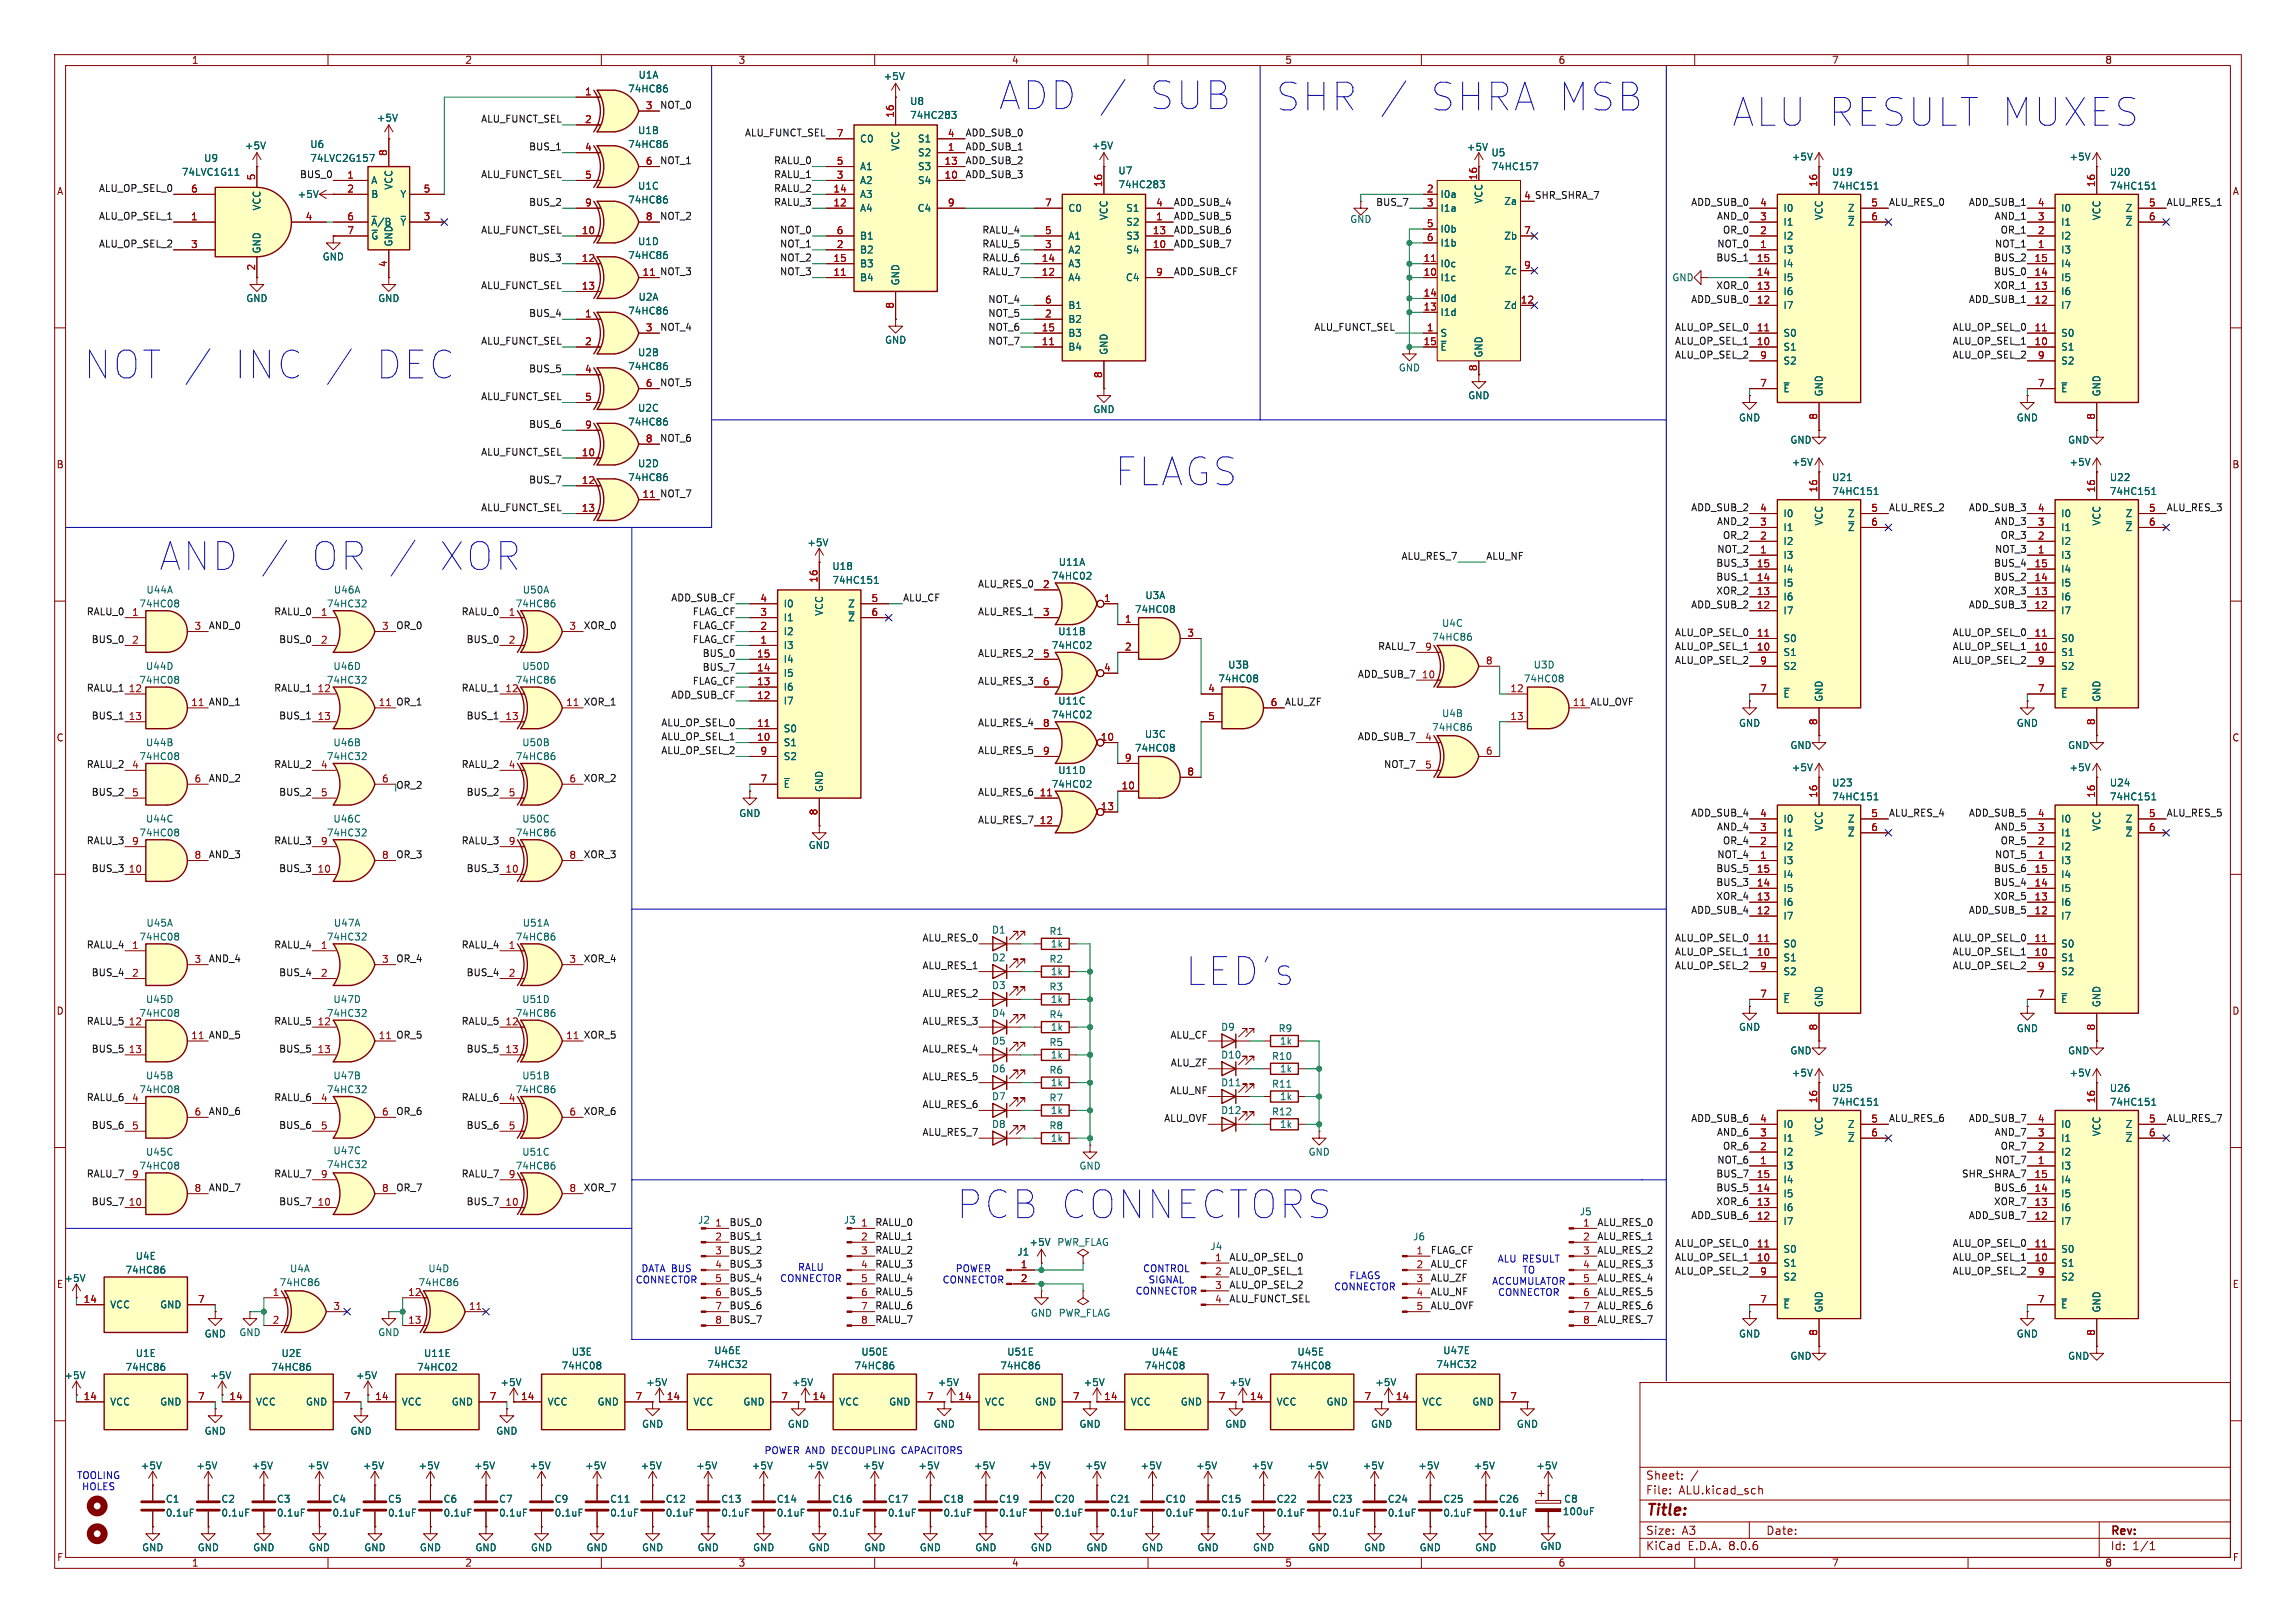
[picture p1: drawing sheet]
<svg xmlns="http://www.w3.org/2000/svg" width="420mm" height="297mm" viewBox="0 0 420 297" stroke-linecap="round" stroke-linejoin="round" font-family="sans-serif">
<defs><g id="words">
<g font-size="7.1" fill="#0000c2">
<text x="182.8" y="20.3">ADD /</text>
<text x="209.3" y="20.3">SUB</text>
<text x="233.5" y="20.6">SHR /</text>
<text x="260.7" y="20.6">SHRA MSB</text>
<text x="317" y="23.3">ALU RESULT MUXES</text>
<text x="15.4" y="69.6">NOT /</text>
<text x="41.9" y="69.6">INC /</text>
<text x="66.7" y="69.6">DEC</text>
<text x="204" y="89.1">FLAGS</text>
<text x="29.2" y="104.6">AND /</text>
<text x="55.9" y="104.6">OR /</text>
<text x="78.3" y="104.6">XOR</text>
<text x="216.9" y="180.6">LED's</text>
<text x="175.1" y="223.2">PCB CONNECTORS</text>
</g>
<text font-size="2.8" fill="#840000" x="301" y="277.9">Title:</text>
<g font-size="2.1" fill="#840000">
<text x="301" y="273.7">File:</text>
<text x="301" y="271">Sheet:</text>
<text x="307.1" y="273.7">ALU.kicad_sch</text>
<text x="301" y="281.1">Size:</text>
<text x="307.6" y="281.1">A3</text>
<text x="323" y="281.1">Date:</text>
<text x="386" y="281.3">Rev:</text>
<text x="301" y="283.9">KiCad</text>
<text x="308.7" y="283.9">E.D.A.</text>
<text x="316.3" y="283.9">8.0.6</text>
<text x="386" y="283.9">Id:</text>
<text x="390.1" y="283.9">1/1</text>
</g>
<g font-size="1.8" fill="#840000">
<text x="35" y="11.9">1</text>
<text x="85" y="11.9">2</text>
<text x="135" y="11.9">3</text>
<text x="185" y="11.9">4</text>
<text x="235" y="11.9">5</text>
<text x="285" y="11.9">6</text>
<text x="335" y="11.9">7</text>
<text x="385" y="11.9">8</text>
<text x="10.3" y="35.9">A</text>
<text x="408.3" y="35.9">A</text>
<text x="278.7" y="36.6">4 SHR_SHRA_7</text>
<text x="10.3" y="85.9">B</text>
<text x="408.2" y="85.9">B</text>
<text x="10.3" y="135.9">C</text>
<text x="408.2" y="135.9">C</text>
<text x="10.3" y="185.9">D</text>
<text x="408.2" y="185.9">D</text>
<text x="10.3" y="235.9">E</text>
<text x="408.3" y="235.9">E</text>
<text x="10.3" y="285.9">F</text>
<text x="35" y="286.9">1</text>
<text x="85" y="286.9">2</text>
<text x="135" y="286.9">3</text>
<text x="185" y="286.9">4</text>
<text x="235" y="286.9">5</text>
<text x="285" y="286.9">6</text>
<text x="335" y="286.9">7</text>
<text x="385" y="286.9">8</text>
<text x="408.3" y="285.9">F</text>
</g>
<g font-size="1.8" fill="#a90000">
<text x="106.9" y="17.5">1</text>
<text x="106.9" y="22.6">2</text>
<text x="118" y="20.1">3</text>
<text x="163.6" y="21.6" transform="rotate(-90 163.6 21.6)">16</text>
<text x="70.9" y="28.6" transform="rotate(-90 70.9 28.6)">8</text>
<text x="106.9" y="27.7">4</text>
<text x="153" y="25.1">7</text>
<text x="173.3" y="27.7">1</text>
<text x="173.3" y="25.1">4</text>
<text x="34.9" y="35.3">6</text>
<text x="46.7" y="33.1" transform="rotate(-90 46.7 33.1)">5</text>
<text x="63.4" y="32.8">1</text>
<text x="63.4" y="35.3">2</text>
<text x="77.4" y="35.3">5</text>
<text x="106.9" y="32.8">5</text>
<text x="118" y="30.2">6</text>
<text x="152.4" y="35.3">14</text>
<text x="153" y="32.8">3</text>
<text x="153" y="30.2">5</text>
<text x="172.7" y="32.8">10</text>
<text x="172.7" y="30.2">13</text>
<text x="201.7" y="34.3" transform="rotate(-90 201.7 34.3)">16</text>
<text x="260.9" y="35.3">2</text>
<text x="270.3" y="33.1" transform="rotate(-90 270.3 33.1)">16</text>
<text x="332.5" y="34.3" transform="rotate(-90 332.5 34.3)">16</text>
<text x="383.3" y="34.3" transform="rotate(-90 383.3 34.3)">16</text>
<text x="34.9" y="40.4">1</text>
<text x="55.8" y="40.4">4</text>
<text x="63.4" y="40.4">6</text>
<text x="77.4" y="40.4">3</text>
<text x="106.9" y="37.8">9</text>
<text x="118" y="40.4">8</text>
<text x="152.4" y="37.8">12</text>
<text x="173.3" y="37.8">9</text>
<text x="191.1" y="37.8">7</text>
<text x="211.4" y="40.4">1</text>
<text x="211.4" y="37.8">4</text>
<text x="260.9" y="37.8">3</text>
<text x="260.9" y="41.7">5</text>
<text x="278.7" y="36.6">4</text>
<text x="321.9" y="40.4">3</text>
<text x="321.9" y="37.8">4</text>
<text x="342.2" y="37.8">5</text>
<text x="342.2" y="40.4">6</text>
<text x="372.7" y="40.4">3</text>
<text x="372.7" y="37.8">4</text>
<text x="393" y="37.8">5</text>
<text x="393" y="40.4">6</text>
<text x="34.9" y="45.5">3</text>
<text x="63.4" y="42.9">7</text>
<text x="106.3" y="42.9">10</text>
<text x="153" y="45.5">2</text>
<text x="153" y="42.9">6</text>
<text x="191.1" y="45.5">3</text>
<text x="191.1" y="42.9">5</text>
<text x="210.8" y="45.5">10</text>
<text x="210.8" y="42.9">13</text>
<text x="260.9" y="44.2">6</text>
<text x="278.7" y="42.9">7</text>
<text x="321.9" y="45.5">1</text>
<text x="321.9" y="42.9">2</text>
<text x="372.7" y="45.5">1</text>
<text x="372.7" y="42.9">2</text>
<text x="46.7" y="49.6" transform="rotate(-90 46.7 49.6)">2</text>
<text x="70.9" y="49" transform="rotate(-90 70.9 49)">4</text>
<text x="106.3" y="48">12</text>
<text x="106.3" y="53.1">13</text>
<text x="117.4" y="50.5">11</text>
<text x="152.4" y="50.5">11</text>
<text x="152.4" y="48">15</text>
<text x="190.5" y="50.5">12</text>
<text x="190.5" y="48">14</text>
<text x="211.4" y="50.5">9</text>
<text x="260.3" y="50.5">10</text>
<text x="260.3" y="48">11</text>
<text x="278.7" y="49.3">9</text>
<text x="321.3" y="53.1">13</text>
<text x="321.3" y="50.5">14</text>
<text x="321.3" y="48">15</text>
<text x="372.1" y="53.1">13</text>
<text x="372.1" y="50.5">14</text>
<text x="372.1" y="48">15</text>
<text x="106.9" y="58.2">1</text>
<text x="163.6" y="56.6" transform="rotate(-90 163.6 56.6)">8</text>
<text x="191.1" y="58.2">2</text>
<text x="191.1" y="55.6">6</text>
<text x="260.3" y="56.9">13</text>
<text x="260.3" y="54.4">14</text>
<text x="278.1" y="55.6">12</text>
<text x="321.3" y="55.6">12</text>
<text x="372.1" y="55.6">12</text>
<text x="106.9" y="63.2">2</text>
<text x="118" y="60.7">3</text>
<text x="190.5" y="63.2">11</text>
<text x="190.5" y="60.7">15</text>
<text x="260.3" y="63.2">15</text>
<text x="260.9" y="60.7">1</text>
<text x="321.3" y="63.2">10</text>
<text x="321.3" y="60.7">11</text>
<text x="321.9" y="65.8">9</text>
<text x="372.1" y="63.2">10</text>
<text x="372.1" y="60.7">11</text>
<text x="372.7" y="65.8">9</text>
<text x="106.9" y="68.3">4</text>
<text x="118" y="70.9">6</text>
<text x="201.7" y="69.3" transform="rotate(-90 201.7 69.3)">8</text>
<text x="270.3" y="68" transform="rotate(-90 270.3 68)">8</text>
<text x="321.9" y="70.9">7</text>
<text x="372.7" y="70.9">7</text>
<text x="106.9" y="73.4">5</text>
<text x="332.5" y="76.9" transform="rotate(-90 332.5 76.9)">8</text>
<text x="383.3" y="76.9" transform="rotate(-90 383.3 76.9)">8</text>
<text x="106.3" y="83.6">10</text>
<text x="106.9" y="78.5">9</text>
<text x="118" y="81">8</text>
<text x="106.3" y="88.6">12</text>
<text x="106.3" y="93.7">13</text>
<text x="117.4" y="91.2">11</text>
<text x="321.9" y="93.7">4</text>
<text x="332.5" y="90.2" transform="rotate(-90 332.5 90.2)">16</text>
<text x="342.2" y="93.7">5</text>
<text x="372.7" y="93.7">4</text>
<text x="383.3" y="90.2" transform="rotate(-90 383.3 90.2)">16</text>
<text x="393" y="93.7">5</text>
<text x="321.9" y="101.3">1</text>
<text x="321.9" y="98.8">2</text>
<text x="321.9" y="96.3">3</text>
<text x="342.2" y="96.3">6</text>
<text x="372.7" y="101.3">1</text>
<text x="372.7" y="98.8">2</text>
<text x="372.7" y="96.3">3</text>
<text x="393" y="96.3">6</text>
<text x="149.6" y="106.7" transform="rotate(-90 149.6 106.7)">16</text>
<text x="190.7" y="107.7">2</text>
<text x="321.3" y="106.4">14</text>
<text x="321.3" y="103.9">15</text>
<text x="372.1" y="106.4">14</text>
<text x="372.1" y="103.9">15</text>
<text x="24.1" y="112.8">1</text>
<text x="58.6" y="112.8">1</text>
<text x="93" y="112.8">1</text>
<text x="139" y="112.8">3</text>
<text x="139" y="110.2">4</text>
<text x="159.3" y="110.2">5</text>
<text x="159.3" y="112.8">6</text>
<text x="190.7" y="112.8">3</text>
<text x="201.9" y="110.2">1</text>
<text x="321.3" y="111.5">12</text>
<text x="321.3" y="109">13</text>
<text x="372.1" y="111.5">12</text>
<text x="372.1" y="109">13</text>
<text x="24.1" y="117.9">2</text>
<text x="35.5" y="115.3">3</text>
<text x="58.6" y="117.9">2</text>
<text x="69.8" y="115.3">3</text>
<text x="93" y="117.9">2</text>
<text x="104.1" y="115.3">3</text>
<text x="139" y="117.9">1</text>
<text x="139" y="115.3">2</text>
<text x="205.7" y="114">1</text>
<text x="205.7" y="119.1">2</text>
<text x="217.1" y="116.6">3</text>
<text x="260.6" y="119.1">9</text>
<text x="321.3" y="119.1">10</text>
<text x="321.3" y="116.6">11</text>
<text x="372.1" y="119.1">10</text>
<text x="372.1" y="116.6">11</text>
<text x="138.4" y="125.5">13</text>
<text x="138.4" y="122.9">14</text>
<text x="138.4" y="120.4">15</text>
<text x="190.7" y="120.4">5</text>
<text x="190.7" y="125.5">6</text>
<text x="201.9" y="122.9">4</text>
<text x="260" y="124.2">10</text>
<text x="271.7" y="121.7">8</text>
<text x="321.9" y="121.7">9</text>
<text x="372.7" y="121.7">9</text>
<text x="23.5" y="126.7">12</text>
<text x="23.5" y="131.8">13</text>
<text x="34.9" y="129.3">11</text>
<text x="58" y="126.7">12</text>
<text x="58" y="131.8">13</text>
<text x="69.2" y="129.3">11</text>
<text x="92.4" y="126.7">12</text>
<text x="92.4" y="131.8">13</text>
<text x="103.5" y="129.3">11</text>
<text x="138.4" y="128">12</text>
<text x="220.9" y="126.7">4</text>
<text x="220.9" y="131.8">5</text>
<text x="232.3" y="129.3">6</text>
<text x="276.2" y="126.7">12</text>
<text x="276.2" y="131.8">13</text>
<text x="287.6" y="129.3">11</text>
<text x="321.9" y="126.7">7</text>
<text x="372.7" y="126.7">7</text>
<text x="138.4" y="135.6">10</text>
<text x="138.4" y="133.1">11</text>
<text x="190.7" y="133.1">8</text>
<text x="201.3" y="135.6">10</text>
<text x="260.6" y="135.6">4</text>
<text x="332.5" y="132.8" transform="rotate(-90 332.5 132.8)">8</text>
<text x="383.3" y="132.8" transform="rotate(-90 383.3 132.8)">8</text>
<text x="24.1" y="140.7">4</text>
<text x="35.5" y="143.3">6</text>
<text x="58.6" y="140.7">4</text>
<text x="69.8" y="143.3">6</text>
<text x="93" y="140.7">4</text>
<text x="104.1" y="143.3">6</text>
<text x="139" y="143.3">7</text>
<text x="139" y="138.2">9</text>
<text x="190.7" y="138.2">9</text>
<text x="205.7" y="139.4">9</text>
<text x="217.1" y="142">8</text>
<text x="260.6" y="140.7">5</text>
<text x="271.7" y="138.2">6</text>
<text x="24.1" y="145.8">5</text>
<text x="58.6" y="145.8">5</text>
<text x="93" y="145.8">5</text>
<text x="149.6" y="149.3" transform="rotate(-90 149.6 149.3)">8</text>
<text x="190.1" y="145.8">11</text>
<text x="201.3" y="148.3">13</text>
<text x="205.1" y="144.5">10</text>
<text x="321.9" y="149.6">4</text>
<text x="332.5" y="146.1" transform="rotate(-90 332.5 146.1)">16</text>
<text x="342.2" y="149.6">5</text>
<text x="372.7" y="149.6">4</text>
<text x="383.3" y="146.1" transform="rotate(-90 383.3 146.1)">16</text>
<text x="393" y="149.6">5</text>
<text x="24.1" y="154.7">9</text>
<text x="58.6" y="154.7">9</text>
<text x="93" y="154.7">9</text>
<text x="190.1" y="150.9">12</text>
<text x="321.9" y="154.7">2</text>
<text x="321.9" y="152.1">3</text>
<text x="342.2" y="152.1">6</text>
<text x="372.7" y="154.7">2</text>
<text x="372.7" y="152.1">3</text>
<text x="393" y="152.1">6</text>
<text x="23.5" y="159.8">10</text>
<text x="35.5" y="157.2">8</text>
<text x="58" y="159.8">10</text>
<text x="69.8" y="157.2">8</text>
<text x="92.4" y="159.8">10</text>
<text x="104.1" y="157.2">8</text>
<text x="321.3" y="159.8">15</text>
<text x="321.9" y="157.2">1</text>
<text x="372.1" y="159.8">15</text>
<text x="372.7" y="157.2">1</text>
<text x="321.3" y="167.4">12</text>
<text x="321.3" y="164.8">13</text>
<text x="321.3" y="162.3">14</text>
<text x="372.1" y="167.4">12</text>
<text x="372.1" y="164.8">13</text>
<text x="372.1" y="162.3">14</text>
<text x="24.1" y="173.7">1</text>
<text x="58.6" y="173.7">1</text>
<text x="93" y="173.7">1</text>
<text x="321.3" y="172.5">11</text>
<text x="372.1" y="172.5">11</text>
<text x="24.1" y="178.8">2</text>
<text x="35.5" y="176.3">3</text>
<text x="58.6" y="178.8">2</text>
<text x="69.8" y="176.3">3</text>
<text x="93" y="178.8">2</text>
<text x="104.1" y="176.3">3</text>
<text x="321.3" y="175">10</text>
<text x="321.9" y="177.5">9</text>
<text x="372.1" y="175">10</text>
<text x="372.7" y="177.5">9</text>
<text x="321.9" y="182.6">7</text>
<text x="372.7" y="182.6">7</text>
<text x="23.5" y="187.7">12</text>
<text x="34.9" y="190.2">11</text>
<text x="58" y="187.7">12</text>
<text x="69.2" y="190.2">11</text>
<text x="92.4" y="187.7">12</text>
<text x="103.5" y="190.2">11</text>
<text x="332.5" y="188.7" transform="rotate(-90 332.5 188.7)">8</text>
<text x="383.3" y="188.7" transform="rotate(-90 383.3 188.7)">8</text>
<text x="23.5" y="192.8">13</text>
<text x="58" y="192.8">13</text>
<text x="92.4" y="192.8">13</text>
<text x="24.1" y="201.7">4</text>
<text x="58.6" y="201.7">4</text>
<text x="93" y="201.7">4</text>
<text x="332.5" y="202" transform="rotate(-90 332.5 202)">16</text>
<text x="383.3" y="202" transform="rotate(-90 383.3 202)">16</text>
<text x="24.1" y="206.8">5</text>
<text x="35.5" y="204.2">6</text>
<text x="58.6" y="206.8">5</text>
<text x="69.8" y="204.2">6</text>
<text x="93" y="206.8">5</text>
<text x="104.1" y="204.2">6</text>
<text x="321.9" y="208">3</text>
<text x="321.9" y="205.5">4</text>
<text x="342.2" y="205.5">5</text>
<text x="342.2" y="208">6</text>
<text x="372.7" y="208">3</text>
<text x="372.7" y="205.5">4</text>
<text x="393" y="205.5">5</text>
<text x="393" y="208">6</text>
<text x="24.1" y="215.6">9</text>
<text x="58.6" y="215.6">9</text>
<text x="93" y="215.6">9</text>
<text x="321.3" y="215.6">15</text>
<text x="321.9" y="213.1">1</text>
<text x="321.9" y="210.6">2</text>
<text x="372.1" y="215.6">15</text>
<text x="372.7" y="213.1">1</text>
<text x="372.7" y="210.6">2</text>
<text x="23.5" y="220.7">10</text>
<text x="35.5" y="218.2">8</text>
<text x="58" y="220.7">10</text>
<text x="69.8" y="218.2">8</text>
<text x="92.4" y="220.7">10</text>
<text x="104.1" y="218.2">8</text>
<text x="321.3" y="220.7">13</text>
<text x="321.3" y="218.2">14</text>
<text x="372.1" y="220.7">13</text>
<text x="372.1" y="218.2">14</text>
<text x="130.7" y="224.5">1</text>
<text x="130.7" y="227.1">2</text>
<text x="157.4" y="224.5">1</text>
<text x="157.4" y="227.1">2</text>
<text x="289.5" y="224.5">1</text>
<text x="289.5" y="227.1">2</text>
<text x="321.3" y="223.3">12</text>
<text x="372.1" y="223.3">12</text>
<text x="130.7" y="229.6">3</text>
<text x="130.7" y="232.2">4</text>
<text x="157.4" y="229.6">3</text>
<text x="157.4" y="232.2">4</text>
<text x="186.6" y="232.2">1</text>
<text x="222.2" y="230.9">1</text>
<text x="222.2" y="233.4">2</text>
<text x="259" y="229.6">1</text>
<text x="259" y="232.2">2</text>
<text x="289.5" y="229.6">3</text>
<text x="289.5" y="232.2">4</text>
<text x="321.3" y="230.9">10</text>
<text x="321.3" y="228.3">11</text>
<text x="321.9" y="233.4">9</text>
<text x="372.1" y="230.9">10</text>
<text x="372.1" y="228.3">11</text>
<text x="372.7" y="233.4">9</text>
<text x="15.2" y="238.5">14</text>
<text x="36.1" y="238.5">7</text>
<text x="49.8" y="237.2">1</text>
<text x="60.9" y="239.8">3</text>
<text x="74.6" y="237.2">12</text>
<text x="85.7" y="239.8">11</text>
<text x="130.7" y="234.7">5</text>
<text x="130.7" y="237.2">6</text>
<text x="130.7" y="239.8">7</text>
<text x="157.4" y="234.7">5</text>
<text x="157.4" y="237.2">6</text>
<text x="157.4" y="239.8">7</text>
<text x="186.6" y="234.7">2</text>
<text x="222.2" y="236">3</text>
<text x="222.2" y="238.5">4</text>
<text x="259" y="234.7">3</text>
<text x="259" y="237.2">4</text>
<text x="259" y="239.8">5</text>
<text x="289.5" y="234.7">5</text>
<text x="289.5" y="237.2">6</text>
<text x="289.5" y="239.8">7</text>
<text x="321.9" y="238.5">7</text>
<text x="372.7" y="238.5">7</text>
<text x="49.8" y="242.3">2</text>
<text x="74.6" y="242.3">13</text>
<text x="130.7" y="242.3">8</text>
<text x="157.4" y="242.3">8</text>
<text x="289.5" y="242.3">8</text>
<text x="332.5" y="244.5" transform="rotate(-90 332.5 244.5)">8</text>
<text x="383.3" y="244.5" transform="rotate(-90 383.3 244.5)">8</text>
<text x="15.2" y="256.3">14</text>
<text x="36.1" y="256.3">7</text>
<text x="41.9" y="256.3">14</text>
<text x="62.8" y="256.3">7</text>
<text x="68.5" y="256.3">14</text>
<text x="89.5" y="256.3">7</text>
<text x="95.2" y="256.3">14</text>
<text x="116.1" y="256.3">7</text>
<text x="121.9" y="256.3">14</text>
<text x="142.8" y="256.3">7</text>
<text x="148.5" y="256.3">14</text>
<text x="169.5" y="256.3">7</text>
<text x="175.2" y="256.3">14</text>
<text x="196.1" y="256.3">7</text>
<text x="201.9" y="256.3">14</text>
<text x="222.8" y="256.3">7</text>
<text x="228.6" y="256.3">14</text>
<text x="249.5" y="256.3">7</text>
<text x="255.2" y="256.3">14</text>
<text x="276.2" y="256.3">7</text>
</g>
<g font-size="1.8" fill="#006464">
<text x="114.8" y="17.1">74HC86</text>
<text x="116.7" y="14.6">U1A</text>
<text x="161.5" y="14.8">+5V</text>
<text x="68.8" y="22.5">+5V</text>
<text x="166.4" y="19.4">U8</text>
<text x="166.4" y="21.9">74HC283</text>
<text x="37.2" y="29.8">U9</text>
<text x="44.7" y="27.5">+5V</text>
<text x="56.7" y="29.8">74LVC2G157</text>
<text x="56.7" y="27.3">U6</text>
<text x="114.8" y="27.3">74HC86</text>
<text x="116.6" y="24.7">U1B</text>
<text x="157.2" y="26.3">C0</text>
<text x="164.7" y="27.7" transform="rotate(-90 164.7 27.7)">VCC</text>
<text x="167.8" y="28.8">S2</text>
<text x="167.8" y="26.3">S1</text>
<text x="199.6" y="27.5">+5V</text>
<text x="268.2" y="27.8">+5V</text>
<text x="272.7" y="28.8">U5</text>
<text x="327.7" y="29.6">+5V</text>
<text x="378.5" y="29.6">+5V</text>
<text x="33.2" y="32.4">74LVC1G11</text>
<text x="67.8" y="33.9">A</text>
<text x="72" y="34.8" transform="rotate(-90 72 34.8)">VCC</text>
<text x="116.6" y="34.9">U1C</text>
<text x="157.2" y="33.9">A2</text>
<text x="157.2" y="31.3">A1</text>
<text x="167.8" y="33.9">S4</text>
<text x="167.8" y="31.3">S3</text>
<text x="204.5" y="32.1">U7</text>
<text x="204.5" y="34.6">74HC283</text>
<text x="272.7" y="31.3">74HC157</text>
<text x="335" y="32.4">U19</text>
<text x="335" y="34.9">74HC151</text>
<text x="385.8" y="32.4">U20</text>
<text x="385.8" y="34.9">74HC151</text>
<text x="47.9" y="38.6" transform="rotate(-90 47.9 38.6)">VCC</text>
<text x="54.4" y="36.4">+5V</text>
<text x="67.8" y="36.4">B</text>
<text x="67.8" y="41.5">~{A}/B~{Y}</text>
<text x="73.1" y="36.4">Y</text>
<text x="114.8" y="37.4">74HC86</text>
<text x="157.2" y="39">A4</text>
<text x="157.2" y="36.4">A3</text>
<text x="167.8" y="39">C4</text>
<text x="195.3" y="39">C0</text>
<text x="202.8" y="40.4" transform="rotate(-90 202.8 40.4)">VCC</text>
<text x="205.9" y="41.5">S2</text>
<text x="205.9" y="39">S1</text>
<text x="246.9" y="41">GND</text>
<text x="263.4" y="36.4">I0a</text>
<text x="263.4" y="39">I1a</text>
<text x="271.4" y="37.4" transform="rotate(-90 271.4 37.4)">VCC</text>
<text x="275.1" y="37.7">Za</text>
<text x="326.1" y="41.5">I1</text>
<text x="326.1" y="39">I0</text>
<text x="333.6" y="40.4" transform="rotate(-90 333.6 40.4)">VCC</text>
<text x="337.9" y="39">Z</text>
<text x="337.9" y="41.5">~{Z}</text>
<text x="376.9" y="41.5">I1</text>
<text x="376.9" y="39">I0</text>
<text x="384.4" y="40.4" transform="rotate(-90 384.4 40.4)">VCC</text>
<text x="388.7" y="39">Z</text>
<text x="388.7" y="41.5">~{Z}</text>
<text x="47.9" y="46.5" transform="rotate(-90 47.9 46.5)">GND</text>
<text x="58.9" y="47.9">GND</text>
<text x="67.8" y="44">~{G}</text>
<text x="72" y="45.2" transform="rotate(-90 72 45.2)">GND</text>
<text x="114.8" y="47.6">74HC86</text>
<text x="116.6" y="45.1">U1D</text>
<text x="157.2" y="46.6">B2</text>
<text x="157.2" y="44">B1</text>
<text x="195.3" y="46.6">A2</text>
<text x="195.3" y="44">A1</text>
<text x="205.9" y="46.6">S4</text>
<text x="205.9" y="44">S3</text>
<text x="263.4" y="42.8">I0b</text>
<text x="263.4" y="45.3">I1b</text>
<text x="275.1" y="44">Zb</text>
<text x="326.1" y="46.6">I3</text>
<text x="326.1" y="44">I2</text>
<text x="376.9" y="46.6">I3</text>
<text x="376.9" y="44">I2</text>
<text x="157.2" y="51.7">B4</text>
<text x="157.2" y="49.1">B3</text>
<text x="164.7" y="52.3" transform="rotate(-90 164.7 52.3)">GND</text>
<text x="195.3" y="51.7">A4</text>
<text x="195.3" y="49.1">A3</text>
<text x="205.9" y="51.7">C4</text>
<text x="263.4" y="51.7">I1c</text>
<text x="263.4" y="49.1">I0c</text>
<text x="275.1" y="50.4">Zc</text>
<text x="305.8" y="51.7">GND</text>
<text x="326.1" y="51.7">I5</text>
<text x="326.1" y="49.1">I4</text>
<text x="376.9" y="51.7">I5</text>
<text x="376.9" y="49.1">I4</text>
<text x="45" y="55.5">GND</text>
<text x="69.1" y="55.5">GND</text>
<text x="114.8" y="57.8">74HC86</text>
<text x="116.7" y="55.2">U2A</text>
<text x="195.3" y="59.3">B2</text>
<text x="195.3" y="56.7">B1</text>
<text x="263.4" y="58">I1d</text>
<text x="263.4" y="55.5">I0d</text>
<text x="275.1" y="56.7">Zd</text>
<text x="326.1" y="56.7">I7</text>
<text x="326.1" y="54.2">I6</text>
<text x="376.9" y="56.7">I7</text>
<text x="376.9" y="54.2">I6</text>
<text x="116.6" y="65.4">U2B</text>
<text x="161.8" y="63.1">GND</text>
<text x="195.3" y="64.4">B4</text>
<text x="195.3" y="61.8">B3</text>
<text x="202.8" y="65" transform="rotate(-90 202.8 65)">GND</text>
<text x="263.4" y="61.8">S</text>
<text x="263.4" y="64.4">~{E}</text>
<text x="271.4" y="65.5" transform="rotate(-90 271.4 65.5)">GND</text>
<text x="326.1" y="64.4">S1</text>
<text x="326.1" y="61.8">S0</text>
<text x="376.9" y="64.4">S1</text>
<text x="376.9" y="61.8">S0</text>
<text x="114.8" y="67.9">74HC86</text>
<text x="255.8" y="68.2">GND</text>
<text x="326.1" y="72">~{E}</text>
<text x="326.1" y="66.9">S2</text>
<text x="376.9" y="72">~{E}</text>
<text x="376.9" y="66.9">S2</text>
<text x="116.6" y="75.5">U2C</text>
<text x="199.9" y="75.8">GND</text>
<text x="268.5" y="73.3">GND</text>
<text x="318" y="77.3">GND</text>
<text x="333.6" y="72.6" transform="rotate(-90 333.6 72.6)">GND</text>
<text x="368.8" y="77.3">GND</text>
<text x="384.4" y="72.6" transform="rotate(-90 384.4 72.6)">GND</text>
<text x="114.8" y="78.1">74HC86</text>
<text x="327.4" y="81.4">GND</text>
<text x="378.2" y="81.4">GND</text>
<text x="114.8" y="88.2">74HC86</text>
<text x="116.6" y="85.7">U2D</text>
<text x="327.7" y="85.4">+5V</text>
<text x="335" y="88.2">U21</text>
<text x="378.5" y="85.4">+5V</text>
<text x="385.8" y="88.2">U22</text>
<text x="326.1" y="94.8">I0</text>
<text x="335" y="90.8">74HC151</text>
<text x="337.9" y="94.8">Z</text>
<text x="376.9" y="94.8">I0</text>
<text x="385.8" y="90.8">74HC151</text>
<text x="388.7" y="94.8">Z</text>
<text x="147.6" y="100.2">+5V</text>
<text x="326.1" y="99.9">I2</text>
<text x="326.1" y="97.4">I1</text>
<text x="333.6" y="96.3" transform="rotate(-90 333.6 96.3)">VCC</text>
<text x="337.9" y="97.4">~{Z}</text>
<text x="376.9" y="99.9">I2</text>
<text x="376.9" y="97.4">I1</text>
<text x="384.4" y="96.3" transform="rotate(-90 384.4 96.3)">VCC</text>
<text x="388.7" y="97.4">~{Z}</text>
<text x="152.2" y="104.5">U18</text>
<text x="152.2" y="107">74HC151</text>
<text x="192.3" y="106.3">74HC02</text>
<text x="193.6" y="103.7">U11A</text>
<text x="326.1" y="102.5">I3</text>
<text x="326.1" y="107.5">I5</text>
<text x="326.1" y="105">I4</text>
<text x="376.9" y="102.5">I3</text>
<text x="376.9" y="107.5">I5</text>
<text x="376.9" y="105">I4</text>
<text x="25.4" y="111.4">74HC08</text>
<text x="26.7" y="108.8">U44A</text>
<text x="59.7" y="111.4">74HC32</text>
<text x="61" y="108.8">U46A</text>
<text x="94.2" y="111.4">74HC86</text>
<text x="95.5" y="108.8">U50A</text>
<text x="143.3" y="113.9">I1</text>
<text x="143.3" y="111.4">I0</text>
<text x="150.7" y="112.8" transform="rotate(-90 150.7 112.8)">VCC</text>
<text x="155.1" y="111.4">Z</text>
<text x="155.1" y="113.9">~{Z}</text>
<text x="207.5" y="112.4">74HC08</text>
<text x="209.4" y="109.8">U3A</text>
<text x="326.1" y="112.6">I7</text>
<text x="326.1" y="110.1">I6</text>
<text x="376.9" y="112.6">I7</text>
<text x="376.9" y="110.1">I6</text>
<text x="143.3" y="119">I3</text>
<text x="143.3" y="116.4">I2</text>
<text x="192.3" y="119">74HC02</text>
<text x="193.5" y="116.4">U11B</text>
<text x="261.9" y="117.4">74HC86</text>
<text x="263.7" y="114.9">U4C</text>
<text x="326.1" y="117.7">S0</text>
<text x="376.9" y="117.7">S0</text>
<text x="25.4" y="125.3">74HC08</text>
<text x="26.6" y="122.8">U44D</text>
<text x="59.7" y="125.3">74HC32</text>
<text x="60.9" y="122.8">U46D</text>
<text x="94.2" y="125.3">74HC86</text>
<text x="95.4" y="122.8">U50D</text>
<text x="143.3" y="124.1">I5</text>
<text x="143.3" y="121.5">I4</text>
<text x="222.7" y="125.1">74HC08</text>
<text x="224.6" y="122.5">U3B</text>
<text x="278.6" y="125.1">74HC08</text>
<text x="280.4" y="122.5">U3D</text>
<text x="326.1" y="120.2">S1</text>
<text x="326.1" y="122.8">S2</text>
<text x="376.9" y="120.2">S1</text>
<text x="376.9" y="122.8">S2</text>
<text x="143.3" y="129.1">I7</text>
<text x="143.3" y="126.6">I6</text>
<text x="192.3" y="131.7">74HC02</text>
<text x="193.5" y="129.1">U11C</text>
<text x="263.7" y="131.4">U4B</text>
<text x="326.1" y="127.9">~{E}</text>
<text x="333.6" y="128.5" transform="rotate(-90 333.6 128.5)">GND</text>
<text x="376.9" y="127.9">~{E}</text>
<text x="384.4" y="128.5" transform="rotate(-90 384.4 128.5)">GND</text>
<text x="26.6" y="136.8">U44B</text>
<text x="60.9" y="136.8">U46B</text>
<text x="95.4" y="136.8">U50B</text>
<text x="143.3" y="136.8">S1</text>
<text x="143.3" y="134.2">S0</text>
<text x="207.5" y="137.8">74HC08</text>
<text x="209.3" y="135.2">U3C</text>
<text x="261.9" y="134">74HC86</text>
<text x="318" y="133.2">GND</text>
<text x="327.4" y="137.3">GND</text>
<text x="368.8" y="133.2">GND</text>
<text x="378.2" y="137.3">GND</text>
<text x="25.4" y="139.3">74HC08</text>
<text x="59.7" y="139.3">74HC32</text>
<text x="94.2" y="139.3">74HC86</text>
<text x="143.3" y="139.3">S2</text>
<text x="193.5" y="141.8">U11D</text>
<text x="327.7" y="141.3">+5V</text>
<text x="378.5" y="141.3">+5V</text>
<text x="135.1" y="149.7">GND</text>
<text x="143.3" y="144.4">~{E}</text>
<text x="150.7" y="145" transform="rotate(-90 150.7 145)">GND</text>
<text x="192.3" y="144.4">74HC02</text>
<text x="335" y="144.1">U23</text>
<text x="335" y="146.7">74HC151</text>
<text x="385.8" y="144.1">U24</text>
<text x="385.8" y="146.7">74HC151</text>
<text x="25.4" y="153.3">74HC08</text>
<text x="26.6" y="150.7">U44C</text>
<text x="59.7" y="153.3">74HC32</text>
<text x="60.9" y="150.7">U46C</text>
<text x="94.2" y="153.3">74HC86</text>
<text x="95.4" y="150.7">U50C</text>
<text x="147.8" y="155.5">GND</text>
<text x="326.1" y="155.8">I2</text>
<text x="326.1" y="153.3">I1</text>
<text x="326.1" y="150.7">I0</text>
<text x="333.6" y="152.2" transform="rotate(-90 333.6 152.2)">VCC</text>
<text x="337.9" y="150.7">Z</text>
<text x="337.9" y="153.3">~{Z}</text>
<text x="376.9" y="155.8">I2</text>
<text x="376.9" y="153.3">I1</text>
<text x="376.9" y="150.7">I0</text>
<text x="384.4" y="152.2" transform="rotate(-90 384.4 152.2)">VCC</text>
<text x="388.7" y="150.7">Z</text>
<text x="388.7" y="153.3">~{Z}</text>
<text x="326.1" y="158.3">I3</text>
<text x="326.1" y="160.9">I4</text>
<text x="376.9" y="158.3">I3</text>
<text x="376.9" y="160.9">I4</text>
<text x="326.1" y="166">I6</text>
<text x="326.1" y="163.4">I5</text>
<text x="376.9" y="166">I6</text>
<text x="376.9" y="163.4">I5</text>
<text x="25.4" y="172.3">74HC08</text>
<text x="26.7" y="169.8">U45A</text>
<text x="59.7" y="172.3">74HC32</text>
<text x="61" y="169.8">U47A</text>
<text x="94.2" y="172.3">74HC86</text>
<text x="95.5" y="169.8">U51A</text>
<text x="181.4" y="171">D1</text>
<text x="191.9" y="171.3">R1</text>
<text x="192.1" y="173.6">1k</text>
<text x="326.1" y="173.6">S0</text>
<text x="326.1" y="168.5">I7</text>
<text x="376.9" y="173.6">S0</text>
<text x="376.9" y="168.5">I7</text>
<text x="181.4" y="176.1">D2</text>
<text x="191.9" y="176.4">R2</text>
<text x="192.1" y="178.7">1k</text>
<text x="326.1" y="176.1">S1</text>
<text x="326.1" y="178.7">S2</text>
<text x="376.9" y="176.1">S1</text>
<text x="376.9" y="178.7">S2</text>
<text x="26.6" y="183.7">U45D</text>
<text x="60.9" y="183.7">U47D</text>
<text x="95.4" y="183.7">U51D</text>
<text x="181.4" y="181.2">D3</text>
<text x="191.9" y="181.5">R3</text>
<text x="192.1" y="183.7">1k</text>
<text x="326.1" y="183.7">~{E}</text>
<text x="333.6" y="184.4" transform="rotate(-90 333.6 184.4)">GND</text>
<text x="376.9" y="183.7">~{E}</text>
<text x="384.4" y="184.4" transform="rotate(-90 384.4 184.4)">GND</text>
<text x="25.4" y="186.3">74HC08</text>
<text x="59.7" y="186.3">74HC32</text>
<text x="94.2" y="186.3">74HC86</text>
<text x="181.4" y="191.4">D5</text>
<text x="181.4" y="186.3">D4</text>
<text x="191.9" y="186.5">R4</text>
<text x="191.9" y="191.6">R5</text>
<text x="192.1" y="188.8">1k</text>
<text x="223.3" y="188.8">D9</text>
<text x="233.8" y="189.1">R9</text>
<text x="234" y="191.4">1k</text>
<text x="318" y="188.8">GND</text>
<text x="368.8" y="189.1">GND</text>
<text x="26.6" y="197.7">U45B</text>
<text x="60.9" y="197.7">U47B</text>
<text x="95.4" y="197.7">U51B</text>
<text x="181.4" y="196.4">D6</text>
<text x="191.9" y="196.7">R6</text>
<text x="192.1" y="193.9">1k</text>
<text x="223.3" y="193.9">D10</text>
<text x="232.6" y="194.2">R10</text>
<text x="234" y="196.4">1k</text>
<text x="327.4" y="193.1">GND</text>
<text x="327.7" y="197.2">+5V</text>
<text x="378.2" y="193.1">GND</text>
<text x="378.5" y="197.2">+5V</text>
<text x="25.4" y="200.3">74HC08</text>
<text x="59.7" y="200.3">74HC32</text>
<text x="94.2" y="200.3">74HC86</text>
<text x="181.4" y="201.5">D7</text>
<text x="191.9" y="201.8">R7</text>
<text x="192.1" y="199">1k</text>
<text x="223.3" y="199">D11</text>
<text x="232.6" y="199.2">R11</text>
<text x="234" y="201.5">1k</text>
<text x="335" y="200">U25</text>
<text x="335" y="202.5">74HC151</text>
<text x="385.8" y="200">U26</text>
<text x="385.8" y="202.5">74HC151</text>
<text x="181.4" y="206.6">D8</text>
<text x="191.9" y="206.9">R8</text>
<text x="192.1" y="204.1">1k</text>
<text x="192.1" y="209.1">1k</text>
<text x="223.3" y="204.1">D12</text>
<text x="232.6" y="204.3">R12</text>
<text x="234" y="206.6">1k</text>
<text x="326.1" y="209.1">I1</text>
<text x="326.1" y="206.6">I0</text>
<text x="333.6" y="208" transform="rotate(-90 333.6 208)">VCC</text>
<text x="337.9" y="206.6">Z</text>
<text x="337.9" y="209.1">~{Z}</text>
<text x="376.9" y="209.1">I1</text>
<text x="376.9" y="206.6">I0</text>
<text x="384.4" y="208" transform="rotate(-90 384.4 208)">VCC</text>
<text x="388.7" y="206.6">Z</text>
<text x="388.7" y="209.1">~{Z}</text>
<text x="25.4" y="214.2">74HC08</text>
<text x="26.6" y="211.7">U45C</text>
<text x="59.7" y="214">74HC32</text>
<text x="60.9" y="211.4">U47C</text>
<text x="94.2" y="214.2">74HC86</text>
<text x="95.4" y="211.7">U51C</text>
<text x="197.4" y="214.2">GND</text>
<text x="239.3" y="211.7">GND</text>
<text x="326.1" y="214.2">I3</text>
<text x="326.1" y="211.7">I2</text>
<text x="376.9" y="214.2">I3</text>
<text x="376.9" y="211.7">I2</text>
<text x="326.1" y="221.8">I6</text>
<text x="326.1" y="219.3">I5</text>
<text x="326.1" y="216.8">I4</text>
<text x="376.9" y="221.8">I6</text>
<text x="376.9" y="219.3">I5</text>
<text x="376.9" y="216.8">I4</text>
<text x="127.6" y="224.1">J2</text>
<text x="154.3" y="224.1">J3</text>
<text x="258.4" y="227.2">J6</text>
<text x="288.9" y="222.6">J5</text>
<text x="326.1" y="224.4">I7</text>
<text x="376.9" y="224.4">I7</text>
<text x="22.8" y="233.3">74HC86</text>
<text x="24.7" y="230.7">U4E</text>
<text x="52.9" y="233">U4A</text>
<text x="78.3" y="233">U4D</text>
<text x="186" y="230">J1</text>
<text x="188.2" y="228.2">+5V</text>
<text x="193.3" y="228.2">PWR_FLAG</text>
<text x="221.3" y="229">J4</text>
<text x="326.1" y="232">S1</text>
<text x="326.1" y="229.5">S0</text>
<text x="376.9" y="232">S1</text>
<text x="376.9" y="229.5">S0</text>
<text x="11.7" y="234.8">+5V</text>
<text x="20.1" y="239.6">VCC</text>
<text x="29.2" y="239.6">GND</text>
<text x="51" y="235.6">74HC86</text>
<text x="76.4" y="235.6">74HC86</text>
<text x="326.1" y="239.6">~{E}</text>
<text x="326.1" y="234.5">S2</text>
<text x="376.9" y="239.6">~{E}</text>
<text x="376.9" y="234.5">S2</text>
<text x="37.3" y="245">GND</text>
<text x="43.7" y="244.7">GND</text>
<text x="69.1" y="244.7">GND</text>
<text x="188.5" y="241.1">GND PWR_FLAG</text>
<text x="318" y="245">GND</text>
<text x="333.6" y="240.3" transform="rotate(-90 333.6 240.3)">GND</text>
<text x="368.8" y="245">GND</text>
<text x="384.4" y="240.3" transform="rotate(-90 384.4 240.3)">GND</text>
<text x="22.8" y="251.1">74HC86</text>
<text x="24.7" y="248.5">U1E</text>
<text x="49.5" y="251.1">74HC86</text>
<text x="51.4" y="248.5">U2E</text>
<text x="76.2" y="251.1">74HC02</text>
<text x="77.5" y="248.5">U11E</text>
<text x="102.6" y="250.8">74HC08</text>
<text x="104.5" y="248.3">U3E</text>
<text x="129.3" y="250.5">74HC32</text>
<text x="130.5" y="248">U46E</text>
<text x="156.2" y="250.8">74HC86</text>
<text x="157.5" y="248.3">U50E</text>
<text x="182.9" y="250.8">74HC86</text>
<text x="184.1" y="248.3">U51E</text>
<text x="209.3" y="250.8">74HC08</text>
<text x="210.6" y="248.3">U44E</text>
<text x="236" y="250.8">74HC08</text>
<text x="237.2" y="248.3">U45E</text>
<text x="262.6" y="250.5">74HC32</text>
<text x="263.9" y="248">U47E</text>
<text x="327.4" y="249">GND</text>
<text x="378.2" y="249">GND</text>
<text x="11.7" y="252.6">+5V</text>
<text x="20.1" y="257.4">VCC</text>
<text x="29.2" y="257.4">GND</text>
<text x="38.3" y="252.6">+5V</text>
<text x="46.7" y="257.4">VCC</text>
<text x="55.9" y="257.4">GND</text>
<text x="65" y="252.6">+5V</text>
<text x="73.4" y="257.4">VCC</text>
<text x="82.5" y="257.4">GND</text>
<text x="91.4" y="253.8">+5V</text>
<text x="100.1" y="257.4">VCC</text>
<text x="109.2" y="257.4">GND</text>
<text x="118.1" y="253.8">+5V</text>
<text x="126.7" y="257.4">VCC</text>
<text x="135.9" y="257.4">GND</text>
<text x="144.8" y="253.8">+5V</text>
<text x="153.4" y="257.4">VCC</text>
<text x="162.6" y="257.4">GND</text>
<text x="171.4" y="253.8">+5V</text>
<text x="180.1" y="257.4">VCC</text>
<text x="189.2" y="257.4">GND</text>
<text x="198.1" y="253.8">+5V</text>
<text x="206.8" y="257.4">VCC</text>
<text x="215.9" y="257.4">GND</text>
<text x="224.8" y="253.8">+5V</text>
<text x="233.4" y="257.4">VCC</text>
<text x="242.6" y="257.4">GND</text>
<text x="251.5" y="253.8">+5V</text>
<text x="260.1" y="257.4">VCC</text>
<text x="269.2" y="257.4">GND</text>
<text x="37.3" y="262.7">GND</text>
<text x="64" y="262.7">GND</text>
<text x="90.7" y="262.7">GND</text>
<text x="117.3" y="261.5">GND</text>
<text x="144" y="261.5">GND</text>
<text x="170.7" y="261.5">GND</text>
<text x="197.4" y="261.5">GND</text>
<text x="224" y="261.5">GND</text>
<text x="250.7" y="261.5">GND</text>
<text x="277.4" y="261.5">GND</text>
<text x="25.6" y="269.1">+5V</text>
<text x="35.8" y="269.1">+5V</text>
<text x="46" y="269.1">+5V</text>
<text x="56.1" y="269.1">+5V</text>
<text x="66.3" y="269.1">+5V</text>
<text x="76.4" y="269.1">+5V</text>
<text x="86.6" y="269.1">+5V</text>
<text x="96.8" y="269.1">+5V</text>
<text x="106.9" y="269.1">+5V</text>
<text x="117.1" y="269.1">+5V</text>
<text x="127.2" y="269.1">+5V</text>
<text x="137.4" y="269.1">+5V</text>
<text x="147.6" y="269.1">+5V</text>
<text x="157.7" y="269.1">+5V</text>
<text x="167.9" y="269.1">+5V</text>
<text x="178" y="269.1">+5V</text>
<text x="188.2" y="269.1">+5V</text>
<text x="198.4" y="269.1">+5V</text>
<text x="208.5" y="269.1">+5V</text>
<text x="218.7" y="269.1">+5V</text>
<text x="228.8" y="269.1">+5V</text>
<text x="239" y="269.1">+5V</text>
<text x="249.2" y="269.1">+5V</text>
<text x="259.3" y="269.1">+5V</text>
<text x="269.5" y="269.1">+5V</text>
<text x="280.9" y="269.1">+5V</text>
<text x="30.2" y="275.2">C1</text>
<text x="40.4" y="275.2">C2</text>
<text x="50.6" y="275.2">C3</text>
<text x="60.7" y="275.2">C4</text>
<text x="70.9" y="275.2">C5</text>
<text x="81" y="275.2">C6</text>
<text x="91.2" y="275.2">C7</text>
<text x="101.4" y="275.2">C9</text>
<text x="111.5" y="275.2">C11</text>
<text x="121.7" y="275.2">C12</text>
<text x="131.8" y="275.2">C13</text>
<text x="142" y="275.2">C14</text>
<text x="152.2" y="275.2">C16</text>
<text x="162.3" y="275.2">C17</text>
<text x="172.5" y="275.2">C18</text>
<text x="182.6" y="275.2">C19</text>
<text x="192.8" y="275.2">C20</text>
<text x="203" y="275.2">C21</text>
<text x="213.1" y="275.2">C10</text>
<text x="223.3" y="275.2">C15</text>
<text x="233.4" y="275.2">C22</text>
<text x="243.6" y="275.2">C23</text>
<text x="253.8" y="275.2">C24</text>
<text x="263.9" y="275.2">C25</text>
<text x="274.1" y="275.2">C26</text>
<text x="286" y="275.2">C8</text>
<text x="30.2" y="277.7">0.1uF</text>
<text x="40.4" y="277.7">0.1uF</text>
<text x="50.6" y="277.7">0.1uF</text>
<text x="60.7" y="277.7">0.1uF</text>
<text x="70.9" y="277.7">0.1uF</text>
<text x="81" y="277.7">0.1uF</text>
<text x="91.2" y="277.7">0.1uF</text>
<text x="101.4" y="277.7">0.1uF</text>
<text x="111.5" y="277.7">0.1uF</text>
<text x="121.7" y="277.7">0.1uF</text>
<text x="131.8" y="277.7">0.1uF</text>
<text x="142" y="277.7">0.1uF</text>
<text x="152.2" y="277.7">0.1uF</text>
<text x="162.3" y="277.7">0.1uF</text>
<text x="172.5" y="277.7">0.1uF</text>
<text x="182.6" y="277.7">0.1uF</text>
<text x="192.8" y="277.7">0.1uF</text>
<text x="203" y="277.7">0.1uF</text>
<text x="213.1" y="277.7">0.1uF</text>
<text x="223.3" y="277.7">0.1uF</text>
<text x="233.4" y="277.7">0.1uF</text>
<text x="243.6" y="277.7">0.1uF</text>
<text x="253.8" y="277.7">0.1uF</text>
<text x="263.9" y="277.7">0.1uF</text>
<text x="274.1" y="277.7">0.1uF</text>
<text x="285.8" y="277.5">100uF</text>
<text x="25.9" y="284.1">GND</text>
<text x="36.1" y="284.1">GND</text>
<text x="46.2" y="284.1">GND</text>
<text x="56.4" y="284.1">GND</text>
<text x="66.5" y="284.1">GND</text>
<text x="76.7" y="284.1">GND</text>
<text x="86.9" y="284.1">GND</text>
<text x="97" y="284.1">GND</text>
<text x="107.2" y="284.1">GND</text>
<text x="117.3" y="284.1">GND</text>
<text x="127.5" y="284.1">GND</text>
<text x="137.7" y="284.1">GND</text>
<text x="147.8" y="284.1">GND</text>
<text x="158" y="284.1">GND</text>
<text x="168.1" y="284.1">GND</text>
<text x="178.3" y="284.1">GND</text>
<text x="188.5" y="284.1">GND</text>
<text x="198.6" y="284.1">GND</text>
<text x="208.8" y="284.1">GND</text>
<text x="218.9" y="284.1">GND</text>
<text x="229.1" y="284.1">GND</text>
<text x="239.3" y="284.1">GND</text>
<text x="249.4" y="284.1">GND</text>
<text x="259.6" y="284.1">GND</text>
<text x="269.7" y="284.1">GND</text>
<text x="281.7" y="283.8">GND</text>
</g>
<g font-size="1.8" fill="#0f0f0f">
<text x="87.9" y="22.5">ALU_FUNCT_SEL</text>
<text x="120.6" y="20">NOT_0</text>
<text x="96.7" y="27.6">BUS_1</text>
<text x="136.2" y="25">ALU_FUNCT_SEL</text>
<text x="176.5" y="25">ADD_SUB_0</text>
<text x="176.5" y="27.6">ADD_SUB_1</text>
<text x="18" y="35.2">ALU_OP_SEL_0</text>
<text x="54.8" y="32.7">BUS_0</text>
<text x="87.9" y="32.7">ALU_FUNCT_SEL</text>
<text x="120.6" y="30.1">NOT_1</text>
<text x="141.5" y="35.2">RALU_2</text>
<text x="141.5" y="30.1">RALU_0</text>
<text x="141.5" y="32.7">RALU_1</text>
<text x="176.5" y="30.1">ADD_SUB_2</text>
<text x="176.5" y="32.7">ADD_SUB_3</text>
<text x="18" y="40.3">ALU_OP_SEL_1</text>
<text x="96.7" y="37.7">BUS_2</text>
<text x="120.6" y="40.3">NOT_2</text>
<text x="141.5" y="37.7">RALU_3</text>
<text x="214.6" y="37.7">ADD_SUB_4</text>
<text x="214.6" y="40.3">ADD_SUB_5</text>
<text x="251.6" y="37.7">BUS_7</text>
<text x="309.3" y="37.7">ADD_SUB_0</text>
<text x="314" y="40.3">AND_0</text>
<text x="345.4" y="37.7">ALU_RES_0</text>
<text x="360.1" y="37.7">ADD_SUB_1</text>
<text x="364.8" y="40.3">AND_1</text>
<text x="396.2" y="37.7">ALU_RES_1</text>
<text x="18" y="45.4">ALU_OP_SEL_2</text>
<text x="87.9" y="42.8">ALU_FUNCT_SEL</text>
<text x="96.7" y="47.9">BUS_3</text>
<text x="142.6" y="42.8">NOT_0</text>
<text x="142.6" y="45.4">NOT_1</text>
<text x="142.6" y="47.9">NOT_2</text>
<text x="179.6" y="47.9">RALU_6</text>
<text x="179.6" y="42.8">RALU_4</text>
<text x="179.6" y="45.4">RALU_5</text>
<text x="214.6" y="42.8">ADD_SUB_6</text>
<text x="214.6" y="45.4">ADD_SUB_7</text>
<text x="313.9" y="47.9">BUS_1</text>
<text x="314" y="45.4">NOT_0</text>
<text x="315.1" y="42.8">OR_0</text>
<text x="364.7" y="47.9">BUS_2</text>
<text x="364.8" y="45.4">NOT_1</text>
<text x="365.9" y="42.8">OR_1</text>
<text x="87.9" y="53">ALU_FUNCT_SEL</text>
<text x="120.6" y="50.5">NOT_3</text>
<text x="142.6" y="50.5">NOT_3</text>
<text x="179.6" y="50.5">RALU_7</text>
<text x="214.6" y="50.5">ADD_SUB_CF</text>
<text x="313.9" y="53">XOR_0</text>
<text x="364.7" y="50.5">BUS_0</text>
<text x="364.7" y="53">XOR_1</text>
<text x="96.7" y="58.1">BUS_4</text>
<text x="180.7" y="58.1">NOT_5</text>
<text x="180.7" y="55.5">NOT_4</text>
<text x="309.3" y="55.5">ADD_SUB_0</text>
<text x="360.1" y="55.5">ADD_SUB_1</text>
<text x="87.9" y="63.2">ALU_FUNCT_SEL</text>
<text x="120.6" y="60.6">NOT_4</text>
<text x="180.7" y="60.6">NOT_6</text>
<text x="180.7" y="63.2">NOT_7</text>
<text x="240.3" y="60.6">ALU_FUNCT_SEL</text>
<text x="306.3" y="63.2">ALU_OP_SEL_1</text>
<text x="306.3" y="60.6">ALU_OP_SEL_0</text>
<text x="306.3" y="65.7">ALU_OP_SEL_2</text>
<text x="357.1" y="63.2">ALU_OP_SEL_1</text>
<text x="357.1" y="60.6">ALU_OP_SEL_0</text>
<text x="357.1" y="65.7">ALU_OP_SEL_2</text>
<text x="96.7" y="68.2">BUS_5</text>
<text x="120.6" y="70.8">NOT_5</text>
<text x="87.9" y="73.3">ALU_FUNCT_SEL</text>
<text x="87.9" y="83.5">ALU_FUNCT_SEL</text>
<text x="96.7" y="78.4">BUS_6</text>
<text x="120.6" y="80.9">NOT_6</text>
<text x="96.7" y="88.6">BUS_7</text>
<text x="87.9" y="93.6">ALU_FUNCT_SEL</text>
<text x="120.6" y="91.1">NOT_7</text>
<text x="309.3" y="93.6">ADD_SUB_2</text>
<text x="345.4" y="93.6">ALU_RES_2</text>
<text x="360.1" y="93.6">ADD_SUB_3</text>
<text x="396.2" y="93.6">ALU_RES_3</text>
<text x="314" y="96.2">AND_2</text>
<text x="314" y="101.3">NOT_2</text>
<text x="315.1" y="98.7">OR_2</text>
<text x="364.8" y="96.2">AND_3</text>
<text x="364.8" y="101.3">NOT_3</text>
<text x="365.9" y="98.7">OR_3</text>
<text x="178.8" y="107.6">ALU_RES_0</text>
<text x="256.3" y="102.5">ALU_RES_7</text>
<text x="271.8" y="102.5">ALU_NF</text>
<text x="313.9" y="103.8">BUS_3</text>
<text x="313.9" y="106.3">BUS_1</text>
<text x="364.7" y="106.3">BUS_2</text>
<text x="364.7" y="103.8">BUS_4</text>
<text x="15.8" y="112.7">RALU_0</text>
<text x="50.1" y="112.7">RALU_0</text>
<text x="84.3" y="112.7">RALU_0</text>
<text x="122.7" y="110.1">ADD_SUB_CF</text>
<text x="126.6" y="112.7">FLAG_CF</text>
<text x="165.1" y="110.1">ALU_CF</text>
<text x="178.8" y="112.7">ALU_RES_1</text>
<text x="309.3" y="111.4">ADD_SUB_2</text>
<text x="313.9" y="108.9">XOR_2</text>
<text x="360.1" y="111.4">ADD_SUB_3</text>
<text x="364.7" y="108.9">XOR_3</text>
<text x="16.7" y="117.8">BUS_0</text>
<text x="38.1" y="115.2">AND_0</text>
<text x="51" y="117.8">BUS_0</text>
<text x="72.4" y="115.2">OR_0</text>
<text x="85.2" y="117.8">BUS_0</text>
<text x="106.7" y="115.2">XOR_0</text>
<text x="126.6" y="117.8">FLAG_CF</text>
<text x="126.6" y="115.2">FLAG_CF</text>
<text x="252" y="119">RALU_7</text>
<text x="306.3" y="119">ALU_OP_SEL_1</text>
<text x="306.3" y="116.5">ALU_OP_SEL_0</text>
<text x="357.1" y="119">ALU_OP_SEL_1</text>
<text x="357.1" y="116.5">ALU_OP_SEL_0</text>
<text x="126.6" y="125.4">FLAG_CF</text>
<text x="128.4" y="122.8">BUS_7</text>
<text x="128.4" y="120.3">BUS_0</text>
<text x="178.8" y="120.3">ALU_RES_2</text>
<text x="178.8" y="125.4">ALU_RES_3</text>
<text x="248.3" y="124.1">ADD_SUB_7</text>
<text x="306.3" y="121.6">ALU_OP_SEL_2</text>
<text x="357.1" y="121.6">ALU_OP_SEL_2</text>
<text x="15.8" y="126.7">RALU_1</text>
<text x="16.7" y="131.7">BUS_1</text>
<text x="38.1" y="129.2">AND_1</text>
<text x="50.1" y="126.7">RALU_1</text>
<text x="51" y="131.7">BUS_1</text>
<text x="72.4" y="129.2">OR_1</text>
<text x="84.3" y="126.7">RALU_1</text>
<text x="85.2" y="131.7">BUS_1</text>
<text x="106.7" y="129.2">XOR_1</text>
<text x="122.7" y="127.9">ADD_SUB_CF</text>
<text x="234.9" y="129.2">ALU_ZF</text>
<text x="290.8" y="129.2">ALU_OVF</text>
<text x="120.9" y="133">ALU_OP_SEL_0</text>
<text x="120.9" y="135.5">ALU_OP_SEL_1</text>
<text x="178.8" y="133">ALU_RES_4</text>
<text x="248.3" y="135.5">ADD_SUB_7</text>
<text x="15.8" y="140.6">RALU_2</text>
<text x="38.1" y="143.2">AND_2</text>
<text x="50.1" y="140.6">RALU_2</text>
<text x="84.3" y="140.6">RALU_2</text>
<text x="106.7" y="143.2">XOR_2</text>
<text x="120.9" y="138.1">ALU_OP_SEL_2</text>
<text x="178.8" y="138.1">ALU_RES_5</text>
<text x="253.1" y="140.6">NOT_7</text>
<text x="16.7" y="145.7">BUS_2</text>
<text x="51" y="145.7">BUS_2</text>
<text x="85.2" y="145.7">BUS_2</text>
<text x="178.8" y="145.7">ALU_RES_6</text>
<text x="309.3" y="149.5">ADD_SUB_4</text>
<text x="345.4" y="149.5">ALU_RES_4</text>
<text x="360.1" y="149.5">ADD_SUB_5</text>
<text x="396.2" y="149.5">ALU_RES_5</text>
<text x="15.8" y="154.6">RALU_3</text>
<text x="50.1" y="154.6">RALU_3</text>
<text x="84.3" y="154.6">RALU_3</text>
<text x="178.8" y="150.8">ALU_RES_7</text>
<text x="314" y="152.1">AND_4</text>
<text x="315.1" y="154.6">OR_4</text>
<text x="364.8" y="152.1">AND_5</text>
<text x="365.9" y="154.6">OR_5</text>
<text x="16.7" y="159.7">BUS_3</text>
<text x="38.1" y="157.1">AND_3</text>
<text x="51" y="159.7">BUS_3</text>
<text x="72.4" y="157.1">OR_3</text>
<text x="85.2" y="159.7">BUS_3</text>
<text x="106.7" y="157.1">XOR_3</text>
<text x="313.9" y="159.7">BUS_5</text>
<text x="314" y="157.1">NOT_4</text>
<text x="364.7" y="159.7">BUS_6</text>
<text x="364.8" y="157.1">NOT_5</text>
<text x="309.3" y="167.3">ADD_SUB_4</text>
<text x="313.9" y="164.8">XOR_4</text>
<text x="313.9" y="162.2">BUS_3</text>
<text x="360.1" y="167.3">ADD_SUB_5</text>
<text x="364.7" y="162.2">BUS_4</text>
<text x="364.7" y="164.8">XOR_5</text>
<text x="15.8" y="173.6">RALU_4</text>
<text x="50.1" y="173.6">RALU_4</text>
<text x="84.3" y="173.6">RALU_4</text>
<text x="168.6" y="172.4">ALU_RES_0</text>
<text x="306.3" y="172.4">ALU_OP_SEL_0</text>
<text x="357.1" y="172.4">ALU_OP_SEL_0</text>
<text x="16.7" y="178.7">BUS_4</text>
<text x="38.1" y="176.2">AND_4</text>
<text x="51" y="178.7">BUS_4</text>
<text x="72.4" y="176.2">OR_4</text>
<text x="85.2" y="178.7">BUS_4</text>
<text x="106.7" y="176.2">XOR_4</text>
<text x="168.6" y="177.5">ALU_RES_1</text>
<text x="306.3" y="174.9">ALU_OP_SEL_1</text>
<text x="306.3" y="177.5">ALU_OP_SEL_2</text>
<text x="357.1" y="174.9">ALU_OP_SEL_1</text>
<text x="357.1" y="177.5">ALU_OP_SEL_2</text>
<text x="168.6" y="182.5">ALU_RES_2</text>
<text x="15.8" y="187.6">RALU_5</text>
<text x="38.1" y="190.2">AND_5</text>
<text x="50.1" y="187.6">RALU_5</text>
<text x="72.4" y="190.2">OR_5</text>
<text x="84.3" y="187.6">RALU_5</text>
<text x="106.7" y="190.2">XOR_5</text>
<text x="168.6" y="187.6">ALU_RES_3</text>
<text x="214" y="190.2">ALU_CF</text>
<text x="16.7" y="192.7">BUS_5</text>
<text x="51" y="192.7">BUS_5</text>
<text x="85.2" y="192.7">BUS_5</text>
<text x="168.6" y="197.8">ALU_RES_5</text>
<text x="168.6" y="192.7">ALU_RES_4</text>
<text x="214.1" y="195.2">ALU_ZF</text>
<text x="15.8" y="201.6">RALU_6</text>
<text x="50.1" y="201.6">RALU_6</text>
<text x="84.3" y="201.6">RALU_6</text>
<text x="168.6" y="202.9">ALU_RES_6</text>
<text x="213.9" y="200.3">ALU_NF</text>
<text x="16.7" y="206.7">BUS_6</text>
<text x="38.1" y="204.1">AND_6</text>
<text x="51" y="206.7">BUS_6</text>
<text x="72.4" y="204.1">OR_6</text>
<text x="85.2" y="206.7">BUS_6</text>
<text x="106.7" y="204.1">XOR_6</text>
<text x="168.6" y="207.9">ALU_RES_7</text>
<text x="212.9" y="205.4">ALU_OVF</text>
<text x="309.3" y="205.4">ADD_SUB_6</text>
<text x="314" y="207.9">AND_6</text>
<text x="345.4" y="205.4">ALU_RES_6</text>
<text x="360.1" y="205.4">ADD_SUB_7</text>
<text x="364.8" y="207.9">AND_7</text>
<text x="396.2" y="205.4">ALU_RES_7</text>
<text x="15.8" y="215.6">RALU_7</text>
<text x="50.1" y="215.6">RALU_7</text>
<text x="84.3" y="215.6">RALU_7</text>
<text x="313.9" y="215.6">BUS_7</text>
<text x="314" y="213">NOT_6</text>
<text x="315.1" y="210.5">OR_6</text>
<text x="358.8" y="215.6">SHR_SHRA_7</text>
<text x="364.8" y="213">NOT_7</text>
<text x="365.9" y="210.5">OR_7</text>
<text x="16.7" y="220.6">BUS_7</text>
<text x="38.1" y="218.1">AND_7</text>
<text x="51" y="220.6">BUS_7</text>
<text x="72.4" y="218.1">OR_7</text>
<text x="85.2" y="220.6">BUS_7</text>
<text x="106.7" y="218.1">XOR_7</text>
<text x="313.9" y="220.6">XOR_6</text>
<text x="313.9" y="218.1">BUS_5</text>
<text x="364.7" y="218.1">BUS_6</text>
<text x="364.7" y="220.6">XOR_7</text>
<text x="133.3" y="224.4">BUS_0</text>
<text x="133.3" y="227">BUS_1</text>
<text x="160" y="224.4">RALU_0</text>
<text x="160" y="227">RALU_1</text>
<text x="292.1" y="224.4">ALU_RES_0</text>
<text x="292.1" y="227">ALU_RES_1</text>
<text x="309.3" y="223.2">ADD_SUB_6</text>
<text x="360.1" y="223.2">ADD_SUB_7</text>
<text x="133.3" y="229.5">BUS_2</text>
<text x="133.3" y="232.1">BUS_3</text>
<text x="160" y="229.5">RALU_2</text>
<text x="160" y="232.1">RALU_3</text>
<text x="224.8" y="233.3">ALU_OP_SEL_1</text>
<text x="224.8" y="230.8">ALU_OP_SEL_0</text>
<text x="261.6" y="232.1">ALU_CF</text>
<text x="261.6" y="229.5">FLAG_CF</text>
<text x="292.1" y="229.5">ALU_RES_2</text>
<text x="292.1" y="232.1">ALU_RES_3</text>
<text x="306.3" y="230.8">ALU_OP_SEL_1</text>
<text x="306.3" y="233.3">ALU_OP_SEL_2</text>
<text x="306.3" y="228.3">ALU_OP_SEL_0</text>
<text x="357.1" y="228.3">ALU_OP_SEL_0</text>
<text x="357.1" y="230.8">ALU_OP_SEL_1</text>
<text x="357.1" y="233.3">ALU_OP_SEL_2</text>
<text x="133.3" y="234.6">BUS_4</text>
<text x="133.3" y="237.1">BUS_5</text>
<text x="133.3" y="239.7">BUS_6</text>
<text x="160" y="237.1">RALU_5</text>
<text x="160" y="239.7">RALU_6</text>
<text x="160" y="234.6">RALU_4</text>
<text x="224.8" y="238.4">ALU_FUNCT_SEL</text>
<text x="224.8" y="235.9">ALU_OP_SEL_2</text>
<text x="261.6" y="237.1">ALU_NF</text>
<text x="261.6" y="234.6">ALU_ZF</text>
<text x="261.6" y="239.7">ALU_OVF</text>
<text x="292.1" y="237.1">ALU_RES_5</text>
<text x="292.1" y="239.7">ALU_RES_6</text>
<text x="292.1" y="234.6">ALU_RES_4</text>
<text x="133.3" y="242.2">BUS_7</text>
<text x="160" y="242.2">RALU_7</text>
<text x="292.1" y="242.2">ALU_RES_7</text>
</g>
<text font-size="1.8" fill="#009600" x="72.4" y="144.4">OR_2</text>
<g font-size="1.8" fill="#0000c2">
<text x="117.2" y="233">DATA BUS</text>
<text x="145.9" y="232.8">RALU</text>
<text x="174.7" y="233">POWER</text>
<text x="209" y="233">CONTROL</text>
<text x="273.9" y="231.2">ALU RESULT</text>
<text x="278.4" y="233.3">TO</text>
<text x="116.2" y="235.1">CONNECTOR</text>
<text x="142.6" y="234.8">CONNECTOR</text>
<text x="172.3" y="235.1">CONNECTOR</text>
<text x="207.6" y="237.1">CONNECTOR</text>
<text x="210" y="235.1">SIGNAL</text>
<text x="244" y="236.3">CONNECTOR</text>
<text x="246.7" y="234.3">FLAGS</text>
<text x="272.8" y="235.3">ACCUMULATOR</text>
<text x="273.9" y="237.4">CONNECTOR</text>
<text x="139.7" y="266.3">POWER AND DECOUPLING</text>
<text x="165.3" y="266.3">CAPACITORS</text>
<text x="14" y="270.9">TOOLING</text>
<text x="14.9" y="272.9">HOLES</text>
</g>
</g></defs>
<g fill="none" stroke="#840000" stroke-width=".18">
<path d="M10 10h400v277h-400zM12 12h396v273h-396zM60 10v2M110 10v2M160 10v2M210 10v2M260 10v2M310 10v2M360 10v2M10 60h2M408 60h2M10 110h2"/>
<path d="M408 110h2M10 160h2M408 160h2M10 210h2M408 210h2M10 260h2M199.4 256.5v1.3h1.3l-1.3 1.3-1.3-1.3h1.3M199.4 256.5h.1M300 253h108v32h-108zM408 260h2M300 278.5h108M300 274.5h108"/>
<path d="M300 268.5h108M305.5 273.2v.2M305.5 272.5v.1M307.7 270.5v.2M307.7 269.8v.1M310.6 269.1l-1.3 1.9M320 278.5v3M321.7 271.9v1.5M321.7 272.5l.2-.1 .4 .1 .1 .9M384 278.5v6.5M60 285v2M110 285v2"/>
<path d="M160 285v2M210 285v2M260 285v2M300 281.5h108M310 285v2M360 285v2M393.3 283.6h.9M393.3 282.5l.4-.4v1.5"/>
</g>
<path d="M179.1 251.5h15.2v10.1h-15.2z" fill="#ffffc2"/>
<path d="M179.1 251.5h15.2v10.1h-15.2z" fill="none" stroke="#840000" stroke-width=".25"/>
<g fill="none" stroke="#840000" stroke-width=".18">
<path d="M332.7 30.5h.1M332.7 27.9l-.7 1.3M332.7 27.9v2.6M332.7 27.9l.8 1.3M383.5 30.5h.1M383.5 27.9l-.7 1.3M383.5 27.9v2.6M383.5 27.9l.8 1.3M370.8 72.4v1.3h1.3l-1.3 1.2-1.2-1.2h1.2M370.8 72.4h.1M383.5 78.7v1.3h1.3l-1.3 1.3-1.2-1.3h1.2M383.5 78.7h.1"/>
<path d="M185 234.9h4.2M185 232.4h4.2M190.5 236.2v1.3h1.3l-1.3 1.3-1.3-1.3h1.3M190.5 236.2h.1M174 256.5h5.1M194.3 256.5h5.1M180.3 279.4v1.3h1.3l-1.3 1.2-1.2-1.2h1.2M180.3 279.4h.1M180.3 271.8h.1M180.3 269.2v5.4M180.3 276.6v2.8M180.3 269.2l-.7 1.3"/>
<path d="M180.3 269.2l.8 1.3M190.5 271.8h.1M190.5 279.4v1.3h1.3l-1.3 1.2-1.3-1.2h1.3M190.5 279.4h.1M190.5 269.2l-.8 1.3M190.5 269.2v5.4M190.5 276.6v2.8M190.5 269.2l.8 1.3"/>
</g>
<path d="M331.5 28l-.4 1.3M382.3 28l-.4 1.3M189.7 249.7h.2l.3 .3-.1 .4-.4 .1M189.8 249.2h.2M181.9 267.5l-.4 1.3M187.2 276.2h.6M192.1 267.5l-.5 1.3M197.4 276.2h.6" fill="none" stroke="#006464" stroke-width=".18"/>
<g fill="#840000" stroke="#840000" stroke-width=".18">
<path d="M184.1 234.8h.9v.3h-.9z"/>
<path d="M184.1 232.3h.9v.2h-.9z"/>
</g>
<path d="M178.3 276.4h4.1M178.3 274.8h4.1M188.5 276.4h4M188.5 274.8h4" fill="none" stroke="#840000" stroke-width=".51"/>
<path d="M375.9 35.6h15.3v38.1h-15.3z" fill="#ffffc2"/>
<path d="M375.9 35.6h15.3v38.1h-15.3z" fill="none" stroke="#840000" stroke-width=".25"/>
<g fill="none" stroke="#840000" stroke-width=".18">
<path d="M370.8 38.1h5.1M383.5 30.5v5.1M391.2 38.1h5M370.8 45.7h5.1M370.8 55.9h5.1M370.8 53.3h5.1M370.8 50.8h5.1M370.8 48.3h5.1M370.8 43.2h5.1M370.8 40.6h5.1M391.2 40.6h5M370.8 63.5h5.1"/>
<path d="M370.8 61h5.1M370.8 71.1h5.1M370.8 66h5.1M383.5 73.7v5M383.5 86.4h.1M383.5 83.8v2.6M383.5 83.8l-.7 1.3M383.5 83.8l.8 1.3M170.2 271.8v2.8M170.2 276.6v2.8"/>
</g>
<path d="M373.6 60.5h.7" fill="none" stroke="#a90000" stroke-width=".18"/>
<path d="M389 39.6h.9M393.6 34.6h.7M393.6 33.7l.4-.4v1.3M377.2 70.1h.9M382.3 83.9l-.4 1.3M177.1 276.2h.6" fill="none" stroke="#006464" stroke-width=".18"/>
<path d="M168.1 276.4h4.1M168.1 274.8h4.1" fill="none" stroke="#840000" stroke-width=".51"/>
<path d="M97.8 175.2l5.1 1.3a5.2 5.2 0 0 1-4.4 3.8z" fill="#ffffc2" stroke="#ffffc2" stroke-width=".18"/>
<path d="M95.2 172.7h3.2M95.2 180.3h3.2" fill="none" stroke="#ffffc2" stroke-width=".18"/>
<path d="M95.2 172.7h3.2v7.6h-3.2a6.7 6.7 0 0 0 0-7.6z" fill="#ffffc2"/>
<g fill="#ffffc2" stroke="#ffffc2" stroke-width=".18">
<path d="M98.5 172.7a5.1 5.1 0 0 1 4.4 3.8l-5 1.3z"/>
<path d="M30.5 153.7a3.8 3.8 0 0 1 3.8 3.8 3.8 3.8 0 0 1-3.8 3.8z"/>
</g>
<path d="M94.6 172.7a6.6 6.6 0 0 1 0 7.6M98.4 172.7h-3.2a6.6 6.6 0 0 1 0 7.6h3.2M98.5 172.7a5.1 5.1 0 0 1 4.4 3.8 5.2 5.2 0 0 1-4.4 3.8" fill="none" stroke="#840000" stroke-width=".25"/>
<path d="M91.4 179.1h4.5M91.4 174h4.5M102.9 176.5h3.8" fill="none" stroke="#840000" stroke-width=".18"/>
<path d="M101 171.2l.4 .1 .1 .2v.4l-.5 .1M101.2 170.8h.2" fill="none" stroke="#006464" stroke-width=".18"/>
<path d="M26.7 153.7h3.8v7.6h-3.8z" fill="#ffffc2"/>
<path d="M26.7 153.7h3.8a3.8 3.8 0 0 1 3.8 3.8 3.8 3.8 0 0 1-3.8 3.8h-3.8z" fill="none" stroke="#840000" stroke-width=".25"/>
<path d="M22.9 154.9h3.8M34.3 157.5h3.8M22.9 160h3.8" fill="none" stroke="#840000" stroke-width=".18"/>
<path d="M32.2 151.7h.2l.3 .3-.3 .3M32.2 152.3h.2M32.4 152.3l.3 .2v.2l-.1 .2-.4 .1" fill="none" stroke="#006464" stroke-width=".18"/>
<path d="M30.5 111.8a3.8 3.8 0 0 1 3.8 3.8 3.8 3.8 0 0 1-3.8 3.8z" fill="#ffffc2" stroke="#ffffc2" stroke-width=".18"/>
<path d="M26.7 111.8h3.8v7.6h-3.8z" fill="#ffffc2"/>
<path d="M26.7 111.8h3.8a3.8 3.8 0 0 1 3.8 3.8 3.8 3.8 0 0 1-3.8 3.8h-3.8z" fill="none" stroke="#840000" stroke-width=".25"/>
<path d="M61 43.2v1.3h1.2l-1.2 1.2-1.3-1.2h1.3M61 43.2h.1M22.9 113h3.8M22.9 118.1h3.8M34.3 115.6h3.8" fill="none" stroke="#840000" stroke-width=".18"/>
<path d="M32.2 109.8h.2l.3 .2-.3 .3M32.2 110.3h.2M32.4 110.3l.3 .3v.2l-.1 .2-.4 .1" fill="none" stroke="#006464" stroke-width=".18"/>
<path d="M67.3 30.5h7.6v15.2h-7.6z" fill="#ffffc2"/>
<path d="M67.3 30.5h7.6v15.2h-7.6z" fill="none" stroke="#840000" stroke-width=".25"/>
<path d="M61 33h6.3M61 35.6h6.3M71.1 25.4v5.1M74.9 35.6h6.4M61 40.6h6.3M61 43.2h6.3M71.1 45.7v5.1M74.9 40.6h6.4" fill="none" stroke="#840000" stroke-width=".18"/>
<path d="M67.6 28.3h.9l-.6 1.2" fill="none" stroke="#006464" stroke-width=".18"/>
<path d="M325.1 35.6h15.3v38.1h-15.3z" fill="#ffffc2"/>
<path d="M325.1 35.6h15.3v38.1h-15.3z" fill="none" stroke="#840000" stroke-width=".25"/>
<g fill="none" stroke="#840000" stroke-width=".18">
<path d="M71.1 25.4h.1M71.1 22.9l-.7 1.2M71.1 22.9v2.5M71.1 22.9l.8 1.2M320 38.1h5.1M332.7 30.5v5.1M340.4 38.1h5M71.1 50.8v1.3h1.3l-1.3 1.2-1.3-1.2h1.3M71.1 50.8h.1M320 45.7h5.1M320 55.9h5.1M320 53.3h5.1"/>
<path d="M320 50.8h5.1M320 48.3h5.1M320 43.2h5.1M320 40.6h5.1M340.4 40.6h5M320 63.5h5.1M320 61h5.1M320 71.1h5.1M320 66h5.1M332.7 73.7v5"/>
</g>
<path d="M322.8 60.5h.7" fill="none" stroke="#a90000" stroke-width=".18"/>
<path d="M72.7 20.9l-.4 1.3M338.2 39.6h.9M342.8 34.6h.7M342.8 33.7l.4-.4v1.3M326.4 70.1h.9" fill="none" stroke="#006464" stroke-width=".18"/>
<path d="M47 34.3a6.4 6.4 0 0 1 6.3 6.3 6.4 6.4 0 0 1-6.3 6.4z" fill="#ffffc2" stroke="#ffffc2" stroke-width=".18"/>
<path d="M39.4 34.3h7.6v12.7h-7.6z" fill="#ffffc2"/>
<path d="M39.4 34.3h7.6a6.4 6.4 0 0 1 6.3 6.3 6.4 6.4 0 0 1-6.3 6.4h-7.6z" fill="none" stroke="#840000" stroke-width=".25"/>
<path d="M31.7 35.6h7.7M47 30.5v3.8M31.7 40.6h7.7M31.7 45.7h7.7M47 47v3.8M53.3 40.6h6.4M383.5 139.7l-.7 1.3M383.5 139.7v2.5M383.5 139.7l.8 1.3M383.5 142.2h.1M370.8 184.2v1.2h1.3l-1.3 1.3-1.2-1.3h1.2M370.8 184.2h.1" fill="none" stroke="#840000" stroke-width=".18"/>
<path d="M43 32.1h.7M43.1 31.1l.3-.3v1.3M382.3 139.8l-.4 1.2" fill="none" stroke="#006464" stroke-width=".18"/>
<path d="M375.9 147.3h15.3v38.1h-15.3z" fill="#ffffc2"/>
<path d="M375.9 147.3h15.3v38.1h-15.3z" fill="none" stroke="#840000" stroke-width=".25"/>
<g fill="none" stroke="#840000" stroke-width=".18">
<path d="M47 30.5h.1M47 27.9l-.8 1.3M47 27.9v2.6M47 27.9l.8 1.3M58.4 35.6l1.3 .7M58.4 35.6h2.6M59.7 34.8l-1.3 .8M61 35.6h.1M47 50.8v1.3h1.3l-1.3 1.2-1.3-1.2h1.3M47 50.8h.1M370.8 157.5h5.1M370.8 154.9h5.1"/>
<path d="M370.8 152.4h5.1M370.8 149.9h5.1M383.5 142.2v5.1M391.2 152.4h5M391.2 149.9h5M370.8 175.3h5.1M370.8 172.7h5.1M370.8 167.6h5.1M370.8 165.1h5.1M370.8 162.6h5.1M370.8 160h5.1M370.8 177.8h5.1"/>
<path d="M370.8 182.9h5.1M383.5 185.4v5.1"/>
</g>
<path d="M373.6 172.3h.7" fill="none" stroke="#a90000" stroke-width=".18"/>
<path d="M48.6 26l-.5 1.2M58.2 34.9l-.4 1.2M389 151.4h.9M393.6 146.4h.7M393.6 145.5l.4-.4v1.3M377.2 181.8h.9" fill="none" stroke="#006464" stroke-width=".18"/>
<path d="M30.5 139.7a3.8 3.8 0 0 1 3.8 3.8 3.8 3.8 0 0 1-3.8 3.8z" fill="#ffffc2" stroke="#ffffc2" stroke-width=".18"/>
<path d="M26.7 139.7h3.8v7.6h-3.8z" fill="#ffffc2"/>
<path d="M26.7 139.7h3.8a3.8 3.8 0 0 1 3.8 3.8 3.8 3.8 0 0 1-3.8 3.8h-3.8z" fill="none" stroke="#840000" stroke-width=".25"/>
<path d="M22.9 141h3.8M22.9 146.1h3.8M34.3 143.5h3.8" fill="none" stroke="#840000" stroke-width=".18"/>
<path d="M32.2 137.7h.2l.3 .3-.3 .3M32.2 138.3h.2M32.4 138.3l.3 .2v.3l-.1 .1-.4 .1" fill="none" stroke="#006464" stroke-width=".18"/>
<path d="M30.5 125.7a3.8 3.8 0 0 1 3.8 3.8 3.8 3.8 0 0 1-3.8 3.9z" fill="#ffffc2" stroke="#ffffc2" stroke-width=".18"/>
<path d="M26.7 125.7h3.8v7.7h-3.8z" fill="#ffffc2"/>
<path d="M26.7 125.7h3.8a3.8 3.8 0 0 1 3.8 3.8 3.8 3.8 0 0 1-3.8 3.9h-3.8z" fill="none" stroke="#840000" stroke-width=".25"/>
<path d="M22.9 127h3.8M22.9 132.1h3.8M34.3 129.5h3.8" fill="none" stroke="#840000" stroke-width=".18"/>
<path d="M36.4 129.1h.8" fill="none" stroke="#a90000" stroke-width=".18"/>
<path d="M32.2 123.8h.2l.3 .2-.3 .3M32.2 124.3h.2M32.4 124.3l.3 .3v.2l-.1 .2h-.4" fill="none" stroke="#006464" stroke-width=".18"/>
<path d="M63.6 114.2l5 1.4a5.2 5.2 0 0 1-4.4 3.8z" fill="#ffffc2" stroke="#ffffc2" stroke-width=".18"/>
<path d="M61 119.4h3.1M61 111.8h3.1" fill="none" stroke="#ffffc2" stroke-width=".18"/>
<path d="M61 111.8h3.1v7.6h-3.1a6.7 6.7 0 0 0 0-7.6z" fill="#ffffc2"/>
<g fill="#ffffc2" stroke="#ffffc2" stroke-width=".18">
<path d="M64.2 111.8a5.1 5.1 0 0 1 4.4 3.8l-5 1.3z"/>
<path d="M63.6 128.2l5 1.3a5.2 5.2 0 0 1-4.4 3.9z"/>
</g>
<path d="M64.1 111.8h-3.1a6.6 6.6 0 0 1 0 7.6h3.1M64.2 111.8a5.1 5.1 0 0 1 4.4 3.8 5.2 5.2 0 0 1-4.4 3.8" fill="none" stroke="#840000" stroke-width=".25"/>
<path d="M57.1 113h4.4M57.1 118.1h4.4M68.6 115.6h3.8" fill="none" stroke="#840000" stroke-width=".18"/>
<path d="M66.4 109.8l.5 .1 .1 .3-.8 .9h.8" fill="none" stroke="#006464" stroke-width=".18"/>
<path d="M61 133.4h3.1M61 125.7h3.1" fill="none" stroke="#ffffc2" stroke-width=".18"/>
<path d="M61 125.7h3.1v7.7h-3.1a6.7 6.7 0 0 0 0-7.7z" fill="#ffffc2"/>
<g fill="#ffffc2" stroke="#ffffc2" stroke-width=".18">
<path d="M64.2 125.7a5.1 5.1 0 0 1 4.4 3.8l-5 1.3z"/>
<path d="M97.8 142.2l5.1 1.3a5.2 5.2 0 0 1-4.4 3.8z"/>
</g>
<path d="M64.1 125.7h-3.1a6.6 6.6 0 0 1 0 7.7h3.1M64.2 125.7a5.1 5.1 0 0 1 4.4 3.8 5.2 5.2 0 0 1-4.4 3.9" fill="none" stroke="#840000" stroke-width=".25"/>
<path d="M57.1 127h4.4M57.1 132.1h4.4M68.6 129.5h3.8" fill="none" stroke="#840000" stroke-width=".18"/>
<path d="M70.7 129.1h.8" fill="none" stroke="#a90000" stroke-width=".18"/>
<path d="M66.4 123.8h.5l.1 .3-.8 .9h.8" fill="none" stroke="#006464" stroke-width=".18"/>
<path d="M95.2 139.7h3.2M95.2 147.3h3.2" fill="none" stroke="#ffffc2" stroke-width=".18"/>
<path d="M95.2 139.7h3.2v7.6h-3.2a6.7 6.7 0 0 0 0-7.6z" fill="#ffffc2"/>
<g fill="#ffffc2" stroke="#ffffc2" stroke-width=".18">
<path d="M98.5 139.7a5.1 5.1 0 0 1 4.4 3.8l-5 1.3z"/>
<path d="M97.8 128.2l5.1 1.3a5.2 5.2 0 0 1-4.4 3.9z"/>
</g>
<path d="M94.6 139.7a6.6 6.6 0 0 1 0 7.6M98.4 139.7h-3.2a6.6 6.6 0 0 1 0 7.6h3.2M98.5 139.7a5.1 5.1 0 0 1 4.4 3.8 5.2 5.2 0 0 1-4.4 3.8" fill="none" stroke="#840000" stroke-width=".25"/>
<path d="M91.4 146.1h4.5M91.4 141h4.5M102.9 143.5h3.8" fill="none" stroke="#840000" stroke-width=".18"/>
<path d="M101 138.2l.4 .1 .1 .2v.4l-.5 .1M101.2 137.7h.2" fill="none" stroke="#006464" stroke-width=".18"/>
<path d="M95.2 133.4h3.2M95.2 125.7h3.2" fill="none" stroke="#ffffc2" stroke-width=".18"/>
<path d="M95.2 125.7h3.2v7.7h-3.2a6.7 6.7 0 0 0 0-7.7z" fill="#ffffc2"/>
<g fill="#ffffc2" stroke="#ffffc2" stroke-width=".18">
<path d="M98.5 125.7a5.1 5.1 0 0 1 4.4 3.8l-5 1.3z"/>
<path d="M97.8 114.2l5.1 1.4a5.2 5.2 0 0 1-4.4 3.8z"/>
</g>
<path d="M94.6 125.7a6.6 6.6 0 0 1 0 7.7M98.4 125.7h-3.2a6.6 6.6 0 0 1 0 7.7h3.2M98.5 125.7a5.1 5.1 0 0 1 4.4 3.8 5.2 5.2 0 0 1-4.4 3.9" fill="none" stroke="#840000" stroke-width=".25"/>
<path d="M91.4 132.1h4.5M91.4 127h4.5M102.9 129.5h3.8" fill="none" stroke="#840000" stroke-width=".18"/>
<path d="M105 129.1h.7" fill="none" stroke="#a90000" stroke-width=".18"/>
<path d="M101 124.3h.4l.1 .2v.4l-.5 .1M101.2 123.8h.2" fill="none" stroke="#006464" stroke-width=".18"/>
<path d="M95.2 119.4h3.2M95.2 111.8h3.2" fill="none" stroke="#ffffc2" stroke-width=".18"/>
<path d="M95.2 111.8h3.2v7.6h-3.2a6.7 6.7 0 0 0 0-7.6z" fill="#ffffc2"/>
<g fill="#ffffc2" stroke="#ffffc2" stroke-width=".18">
<path d="M98.5 111.8a5.1 5.1 0 0 1 4.4 3.8l-5 1.3z"/>
<path d="M63.6 142.2l5 1.3a5.2 5.2 0 0 1-4.4 3.8z"/>
</g>
<path d="M94.6 111.8a6.6 6.6 0 0 1 0 7.6M98.4 111.8h-3.2a6.6 6.6 0 0 1 0 7.6h3.2M98.5 111.8a5.1 5.1 0 0 1 4.4 3.8 5.2 5.2 0 0 1-4.4 3.8" fill="none" stroke="#840000" stroke-width=".25"/>
<path d="M91.4 118.1h4.5M91.4 113h4.5M102.9 115.6h3.8" fill="none" stroke="#840000" stroke-width=".18"/>
<path d="M101 110.3h.4l.1 .2v.4l-.5 .2M101.2 109.8h.2" fill="none" stroke="#006464" stroke-width=".18"/>
<path d="M61 139.7h3.1M61 147.3h3.1" fill="none" stroke="#ffffc2" stroke-width=".18"/>
<path d="M61 139.7h3.1v7.6h-3.1a6.7 6.7 0 0 0 0-7.6z" fill="#ffffc2"/>
<g fill="#ffffc2" stroke="#ffffc2" stroke-width=".18">
<path d="M64.2 139.7a5.1 5.1 0 0 1 4.4 3.8l-5 1.3z"/>
<path d="M63.6 156.1l5 1.4a5.2 5.2 0 0 1-4.4 3.8z"/>
</g>
<path d="M64.1 139.7h-3.1a6.6 6.6 0 0 1 0 7.6h3.1M64.2 139.7a5.1 5.1 0 0 1 4.4 3.8 5.2 5.2 0 0 1-4.4 3.8" fill="none" stroke="#840000" stroke-width=".25"/>
<path d="M57.1 141h4.4M57.1 146.1h4.4M68.6 143.5h3.8" fill="none" stroke="#840000" stroke-width=".18"/>
<path d="M66.4 137.7l.5 .1 .1 .3-.8 .9h.8" fill="none" stroke="#006464" stroke-width=".18"/>
<path d="M61 153.7h3.1M61 161.3h3.1" fill="none" stroke="#ffffc2" stroke-width=".18"/>
<path d="M61 153.7h3.1v7.6h-3.1a6.7 6.7 0 0 0 0-7.6z" fill="#ffffc2"/>
<g fill="#ffffc2" stroke="#ffffc2" stroke-width=".18">
<path d="M64.2 153.7a5.1 5.1 0 0 1 4.4 3.8l-5 1.3z"/>
<path d="M97.8 156.1l5.1 1.4a5.2 5.2 0 0 1-4.4 3.8z"/>
</g>
<path d="M64.1 153.7h-3.1a6.6 6.6 0 0 1 0 7.6h3.1M64.2 153.7a5.1 5.1 0 0 1 4.4 3.8 5.2 5.2 0 0 1-4.4 3.8" fill="none" stroke="#840000" stroke-width=".25"/>
<path d="M57.1 154.9h4.4M68.6 157.5h3.8M57.1 160h4.4" fill="none" stroke="#840000" stroke-width=".18"/>
<path d="M66.4 151.7l.5 .1 .1 .3-.8 .9h.8" fill="none" stroke="#006464" stroke-width=".18"/>
<path d="M95.2 153.7h3.2M95.2 161.3h3.2" fill="none" stroke="#ffffc2" stroke-width=".18"/>
<path d="M95.2 153.7h3.2v7.6h-3.2a6.7 6.7 0 0 0 0-7.6z" fill="#ffffc2"/>
<g fill="#ffffc2" stroke="#ffffc2" stroke-width=".18">
<path d="M98.5 153.7a5.1 5.1 0 0 1 4.4 3.8l-5 1.3z"/>
<path d="M63.6 189.1l5 1.4a5.2 5.2 0 0 1-4.4 3.8z"/>
</g>
<path d="M94.6 153.7a6.6 6.6 0 0 1 0 7.6M98.4 153.7h-3.2a6.6 6.6 0 0 1 0 7.6h3.2M98.5 153.7a5.1 5.1 0 0 1 4.4 3.8 5.2 5.2 0 0 1-4.4 3.8" fill="none" stroke="#840000" stroke-width=".25"/>
<path d="M91.4 154.9h4.5M102.9 157.5h3.8M91.4 160h4.5" fill="none" stroke="#840000" stroke-width=".18"/>
<path d="M101 152.2l.4 .1 .1 .1v.5l-.5 .1M101.2 151.7h.2" fill="none" stroke="#006464" stroke-width=".18"/>
<path d="M61 194.3h3.1M61 186.7h3.1" fill="none" stroke="#ffffc2" stroke-width=".18"/>
<path d="M61 186.7h3.1v7.6h-3.1a6.7 6.7 0 0 0 0-7.6z" fill="#ffffc2"/>
<g fill="#ffffc2" stroke="#ffffc2" stroke-width=".18">
<path d="M64.2 186.7a5.1 5.1 0 0 1 4.4 3.8l-5 1.3z"/>
<path d="M63.6 175.2l5 1.3a5.2 5.2 0 0 1-4.4 3.8z"/>
</g>
<path d="M64.1 186.7h-3.1a6.6 6.6 0 0 1 0 7.6h3.1M64.2 186.7a5.1 5.1 0 0 1 4.4 3.8 5.2 5.2 0 0 1-4.4 3.8" fill="none" stroke="#840000" stroke-width=".25"/>
<path d="M57.1 188h4.4M57.1 193h4.4M68.6 190.5h3.8" fill="none" stroke="#840000" stroke-width=".18"/>
<path d="M70.7 190.1h.8" fill="none" stroke="#a90000" stroke-width=".18"/>
<path d="M66.4 184.7l.5 .1 .1 .3-.8 .9h.8" fill="none" stroke="#006464" stroke-width=".18"/>
<path d="M61 172.7h3.1M61 180.3h3.1" fill="none" stroke="#ffffc2" stroke-width=".18"/>
<path d="M61 172.7h3.1v7.6h-3.1a6.7 6.7 0 0 0 0-7.6z" fill="#ffffc2"/>
<g fill="#ffffc2" stroke="#ffffc2" stroke-width=".18">
<path d="M64.2 172.7a5.1 5.1 0 0 1 4.4 3.8l-5 1.3z"/>
<path d="M97.8 203.1l5.1 1.4a5.2 5.2 0 0 1-4.4 3.8z"/>
</g>
<path d="M64.1 172.7h-3.1a6.6 6.6 0 0 1 0 7.6h3.1M64.2 172.7a5.1 5.1 0 0 1 4.4 3.8 5.2 5.2 0 0 1-4.4 3.8" fill="none" stroke="#840000" stroke-width=".25"/>
<path d="M57.1 174h4.4M57.1 179.1h4.4M68.6 176.5h3.8" fill="none" stroke="#840000" stroke-width=".18"/>
<path d="M66.4 170.8h.5l.1 .3-.8 .9h.8" fill="none" stroke="#006464" stroke-width=".18"/>
<path d="M95.2 208.3h3.2M95.2 200.7h3.2" fill="none" stroke="#ffffc2" stroke-width=".18"/>
<path d="M95.2 200.7h3.2v7.6h-3.2a6.7 6.7 0 0 0 0-7.6z" fill="#ffffc2"/>
<g fill="#ffffc2" stroke="#ffffc2" stroke-width=".18">
<path d="M98.5 200.7a5.1 5.1 0 0 1 4.4 3.8l-5 1.3z"/>
<path d="M97.8 189.1l5.1 1.4a5.2 5.2 0 0 1-4.4 3.8z"/>
</g>
<path d="M94.6 200.7a6.6 6.6 0 0 1 0 7.6M98.4 200.7h-3.2a6.6 6.6 0 0 1 0 7.6h3.2M98.5 200.7a5.1 5.1 0 0 1 4.4 3.8 5.2 5.2 0 0 1-4.4 3.8" fill="none" stroke="#840000" stroke-width=".25"/>
<path d="M91.4 207h4.5M91.4 201.9h4.5M102.9 204.5h3.8" fill="none" stroke="#840000" stroke-width=".18"/>
<path d="M101 199.2h.4l.1 .2v.4l-.5 .2M101.2 198.7h.2" fill="none" stroke="#006464" stroke-width=".18"/>
<path d="M95.2 194.3h3.2M95.2 186.7h3.2" fill="none" stroke="#ffffc2" stroke-width=".18"/>
<path d="M95.2 186.7h3.2v7.6h-3.2a6.7 6.7 0 0 0 0-7.6z" fill="#ffffc2"/>
<g fill="#ffffc2" stroke="#ffffc2" stroke-width=".18">
<path d="M98.5 186.7a5.1 5.1 0 0 1 4.4 3.8l-5 1.3z"/>
<path d="M63.6 217.1l5 1.3a5.2 5.2 0 0 1-4.4 3.8z"/>
</g>
<path d="M94.6 186.7a6.6 6.6 0 0 1 0 7.6M98.4 186.7h-3.2a6.6 6.6 0 0 1 0 7.6h3.2M98.5 186.7a5.1 5.1 0 0 1 4.4 3.8 5.2 5.2 0 0 1-4.4 3.8" fill="none" stroke="#840000" stroke-width=".25"/>
<path d="M91.4 193h4.5M91.4 188h4.5M102.9 190.5h3.8" fill="none" stroke="#840000" stroke-width=".18"/>
<path d="M105 190.1h.7" fill="none" stroke="#a90000" stroke-width=".18"/>
<path d="M101 185.2l.4 .1 .1 .2v.4l-.5 .1M101.2 184.7h.2" fill="none" stroke="#006464" stroke-width=".18"/>
<path d="M61 214.6h3.1M61 222.2h3.1" fill="none" stroke="#ffffc2" stroke-width=".18"/>
<path d="M61 214.6h3.1v7.6h-3.1a6.7 6.7 0 0 0 0-7.6z" fill="#ffffc2"/>
<g fill="#ffffc2" stroke="#ffffc2" stroke-width=".18">
<path d="M64.2 214.6a5.1 5.1 0 0 1 4.4 3.8l-5 1.3z"/>
<path d="M97.8 217.1l5.1 1.3a5.2 5.2 0 0 1-4.4 3.8z"/>
</g>
<path d="M64.1 214.6h-3.1a6.6 6.6 0 0 1 0 7.6h3.1M64.2 214.6a5.1 5.1 0 0 1 4.4 3.8 5.2 5.2 0 0 1-4.4 3.8" fill="none" stroke="#840000" stroke-width=".25"/>
<path d="M57.1 215.9h4.4M68.6 218.4h3.8M57.1 221h4.4" fill="none" stroke="#840000" stroke-width=".18"/>
<path d="M66.4 212.4l.5 .1 .1 .3-.8 .9h.8" fill="none" stroke="#006464" stroke-width=".18"/>
<path d="M95.2 214.6h3.2M95.2 222.2h3.2" fill="none" stroke="#ffffc2" stroke-width=".18"/>
<path d="M95.2 214.6h3.2v7.6h-3.2a6.7 6.7 0 0 0 0-7.6z" fill="#ffffc2"/>
<g fill="#ffffc2" stroke="#ffffc2" stroke-width=".18">
<path d="M98.5 214.6a5.1 5.1 0 0 1 4.4 3.8l-5 1.3z"/>
<path d="M30.5 214.6a3.8 3.8 0 0 1 3.8 3.8 3.8 3.8 0 0 1-3.8 3.8z"/>
</g>
<path d="M94.6 214.6a6.6 6.6 0 0 1 0 7.6M98.4 214.6h-3.2a6.6 6.6 0 0 1 0 7.6h3.2M98.5 214.6a5.1 5.1 0 0 1 4.4 3.8 5.2 5.2 0 0 1-4.4 3.8" fill="none" stroke="#840000" stroke-width=".25"/>
<path d="M91.4 215.9h4.5M102.9 218.4h3.8M91.4 221h4.5" fill="none" stroke="#840000" stroke-width=".18"/>
<path d="M101 213.2h.4l.1 .2v.4l-.5 .1M101.2 212.7h.2" fill="none" stroke="#006464" stroke-width=".18"/>
<path d="M26.7 214.6h3.8v7.6h-3.8z" fill="#ffffc2"/>
<path d="M26.7 214.6h3.8a3.8 3.8 0 0 1 3.8 3.8 3.8 3.8 0 0 1-3.8 3.8h-3.8z" fill="none" stroke="#840000" stroke-width=".25"/>
<path d="M383.5 134.6v1.3h1.3l-1.3 1.3-1.2-1.3h1.2M383.5 134.6h.1M22.9 215.9h3.8M34.3 218.4h3.8M22.9 221h3.8" fill="none" stroke="#840000" stroke-width=".18"/>
<path d="M32.2 212.7h.2l.3 .2-.3 .3M32.2 213.2h.2M32.4 213.2l.3 .3v.2l-.1 .2h-.4" fill="none" stroke="#006464" stroke-width=".18"/>
<path d="M30.5 172.7a3.8 3.8 0 0 1 3.8 3.8 3.8 3.8 0 0 1-3.8 3.8z" fill="#ffffc2" stroke="#ffffc2" stroke-width=".18"/>
<path d="M26.7 172.7h3.8v7.6h-3.8z" fill="#ffffc2"/>
<path d="M26.7 172.7h3.8a3.8 3.8 0 0 1 3.8 3.8 3.8 3.8 0 0 1-3.8 3.8h-3.8z" fill="none" stroke="#840000" stroke-width=".25"/>
<path d="M370.8 128.3v1.2h1.3l-1.3 1.3-1.2-1.3h1.2M370.8 128.3h.1M22.9 174h3.8M22.9 179.1h3.8M34.3 176.5h3.8" fill="none" stroke="#840000" stroke-width=".18"/>
<path d="M32.2 170.8h.2l.3 .2-.3 .3M32.2 171.3h.2M32.4 171.3l.3 .2v.3l-.1 .2h-.4" fill="none" stroke="#006464" stroke-width=".18"/>
<path d="M30.5 186.7a3.8 3.8 0 0 1 3.8 3.8 3.8 3.8 0 0 1-3.8 3.8z" fill="#ffffc2" stroke="#ffffc2" stroke-width=".18"/>
<path d="M26.7 186.7h3.8v7.6h-3.8z" fill="#ffffc2"/>
<path d="M26.7 186.7h3.8a3.8 3.8 0 0 1 3.8 3.8 3.8 3.8 0 0 1-3.8 3.8h-3.8z" fill="none" stroke="#840000" stroke-width=".25"/>
<path d="M22.9 188h3.8M22.9 193h3.8M34.3 190.5h3.8" fill="none" stroke="#840000" stroke-width=".18"/>
<path d="M36.4 190.1h.8" fill="none" stroke="#a90000" stroke-width=".18"/>
<path d="M32.2 184.7h.2l.3 .3-.3 .3M32.2 185.3h.2M32.4 185.3l.3 .2v.3l-.1 .1-.4 .1" fill="none" stroke="#006464" stroke-width=".18"/>
<path d="M63.6 203.1l5 1.4a5.2 5.2 0 0 1-4.4 3.8z" fill="#ffffc2" stroke="#ffffc2" stroke-width=".18"/>
<path d="M61 208.3h3.1M61 200.7h3.1" fill="none" stroke="#ffffc2" stroke-width=".18"/>
<path d="M61 200.7h3.1v7.6h-3.1a6.7 6.7 0 0 0 0-7.6z" fill="#ffffc2"/>
<path d="M64.2 200.7a5.1 5.1 0 0 1 4.4 3.8l-5 1.3z" fill="#ffffc2" stroke="#ffffc2" stroke-width=".18"/>
<path d="M64.1 200.7h-3.1a6.6 6.6 0 0 1 0 7.6h3.1M64.2 200.7a5.1 5.1 0 0 1 4.4 3.8 5.2 5.2 0 0 1-4.4 3.8" fill="none" stroke="#840000" stroke-width=".25"/>
<path d="M57.1 201.9h4.4M57.1 207h4.4M68.6 204.5h3.8" fill="none" stroke="#840000" stroke-width=".18"/>
<path d="M66.4 198.7l.5 .1 .1 .3-.8 .9h.8" fill="none" stroke="#006464" stroke-width=".18"/>
<path d="M375.9 91.4h15.3v38.1h-15.3z" fill="#ffffc2"/>
<path d="M375.9 91.4h15.3v38.1h-15.3z" fill="none" stroke="#840000" stroke-width=".25"/>
<g fill="none" stroke="#840000" stroke-width=".18">
<path d="M370.8 99.1h5.1M370.8 96.5h5.1M370.8 94h5.1M383.5 86.4v5M391.2 96.5h5M391.2 94h5M370.8 101.6h5.1M370.8 119.4h5.1M370.8 116.8h5.1M370.8 111.8h5.1M370.8 109.2h5.1M370.8 106.7h5.1"/>
<path d="M370.8 104.1h5.1M370.8 127h5.1M370.8 121.9h5.1M383.5 129.5v5.1"/>
</g>
<path d="M373.6 116.4h.7" fill="none" stroke="#a90000" stroke-width=".18"/>
<path d="M389 95.5h.9M393.6 90.5h.7M393.6 89.6l.4-.4v1.3M377.2 126h.9" fill="none" stroke="#006464" stroke-width=".18"/>
<path d="M30.5 200.7a3.8 3.8 0 0 1 3.8 3.8 3.8 3.8 0 0 1-3.8 3.8z" fill="#ffffc2" stroke="#ffffc2" stroke-width=".18"/>
<path d="M26.7 200.7h3.8v7.6h-3.8z" fill="#ffffc2"/>
<path d="M26.7 200.7h3.8a3.8 3.8 0 0 1 3.8 3.8 3.8 3.8 0 0 1-3.8 3.8h-3.8z" fill="none" stroke="#840000" stroke-width=".25"/>
<path d="M22.9 201.9h3.8M22.9 207h3.8M34.3 204.5h3.8" fill="none" stroke="#840000" stroke-width=".18"/>
<path d="M32.2 198.7h.2l.3 .2-.3 .3M32.2 199.2h.2M32.4 199.2l.3 .3v.2l-.1 .2-.4 .1" fill="none" stroke="#006464" stroke-width=".18"/>
<path d="M54.7 238.7l5 1.3a5.2 5.2 0 0 1-4.4 3.8z" fill="#ffffc2" stroke="#ffffc2" stroke-width=".18"/>
<path d="M52.1 236.2h3.1M52.1 243.8h3.1" fill="none" stroke="#ffffc2" stroke-width=".18"/>
<path d="M52.1 236.2h3.1v7.6h-3.1a6.7 6.7 0 0 0 0-7.6z" fill="#ffffc2"/>
<path d="M55.3 236.2a5.1 5.1 0 0 1 4.4 3.8l-5 1.3z" fill="#ffffc2" stroke="#ffffc2" stroke-width=".18"/>
<path d="M51.5 236.2a6.6 6.6 0 0 1 0 7.6M55.2 236.2h-3.1a6.6 6.6 0 0 1 0 7.6h3.1M55.3 236.2a5.1 5.1 0 0 1 4.4 3.8 5.2 5.2 0 0 1-4.4 3.8" fill="none" stroke="#840000" stroke-width=".25"/>
<g fill="none" stroke="#840000" stroke-width=".18">
<path d="M163.8 58.4v1.3h1.3l-1.3 1.3-1.2-1.3h1.2M163.8 58.4h.1M48.3 237.5h4.4M39.4 240v1.3h1.2l-1.2 1.3-1.3-1.3h1.3M39.4 240h.1M40.6 255.3h.1M40.6 252.7l-.7 1.3M40.6 252.7v2.6M40.6 252.7l.8 1.3M48.3 242.6h4.4M59.7 240h3.8M48.3 271.8v2.8"/>
<path d="M48.3 276.6v2.8M58.4 271.8h.1M58.4 279.4v1.3h1.3l-1.3 1.2-1.3-1.2h1.3M58.4 279.4h.1M58.4 269.2l-.7 1.3M58.4 269.2v5.4M58.4 276.6v2.8M58.4 269.2l.8 1.3"/>
</g>
<path d="M57.9 234.5h.3l.1 .2v.5l-.4 .1M58 234h.2M42.2 251l-.4 1.3M55.1 276.2h.6M60 267.5l-.4 1.3M65.3 276.2h.6" fill="none" stroke="#006464" stroke-width=".18"/>
<path d="M46.2 276.4h4.1M46.2 274.8h4.1M56.4 276.4h4.1M56.4 274.8h4.1" fill="none" stroke="#840000" stroke-width=".51"/>
<path d="M45.7 251.5h15.3v10.1h-15.3z" fill="#ffffc2"/>
<path d="M45.7 251.5h15.3v10.1h-15.3z" fill="none" stroke="#840000" stroke-width=".25"/>
<path d="M40.6 256.5h5.1M45.7 240v1.3h1.3l-1.3 1.3-1.3-1.3h1.3M45.7 240h.1M61 256.5h5" fill="none" stroke="#840000" stroke-width=".18"/>
<path d="M56.3 250h.3l.2 .2v.4l-.5 .2M56.5 249.5h.2" fill="none" stroke="#006464" stroke-width=".18"/>
<path d="M156.2 22.9h15.2v30.4h-15.2z" fill="#ffffc2"/>
<path d="M156.2 22.9h15.2v30.4h-15.2z" fill="none" stroke="#840000" stroke-width=".25"/>
<g fill="none" stroke="#840000" stroke-width=".18">
<path d="M163.8 17.8v5.1M151.1 33h5.1M151.1 38.1h5.1M151.1 30.5h5.1M151.1 35.6h5.1M151.1 25.4h5.1M171.4 27.9h5.1M171.4 33h5.1M171.4 38.1h5.1M171.4 30.5h5.1M171.4 25.4h5.1M151.1 50.8h5.1"/>
<path d="M151.1 48.3h5.1M151.1 45.7h5.1M151.1 43.2h5.1M163.8 53.3v5.1"/>
</g>
<path d="M153.9 50.4h.7" fill="none" stroke="#a90000" stroke-width=".18"/>
<path d="M174.1 20.4h.8l-.4 .5 .3 .1 .1 .4-.3 .3h-.3" fill="none" stroke="#006464" stroke-width=".18"/>
<path d="M325.1 91.4h15.3v38.1h-15.3z" fill="#ffffc2"/>
<path d="M325.1 91.4h15.3v38.1h-15.3z" fill="none" stroke="#840000" stroke-width=".25"/>
<g fill="none" stroke="#840000" stroke-width=".18">
<path d="M163.8 17.8h.1M163.8 15.2l-.7 1.3M163.8 15.2v2.6M163.8 15.2l.8 1.3M320 99.1h5.1M320 96.5h5.1M320 94h5.1M332.7 86.4v5M340.4 96.5h5M340.4 94h5M320 101.6h5.1M320 119.4h5.1"/>
<path d="M320 116.8h5.1M320 111.8h5.1M320 109.2h5.1M320 106.7h5.1M320 104.1h5.1M320 127h5.1M320 121.9h5.1M332.7 129.5v5.1M39.4 257.8v1.3h1.2l-1.2 1.2-1.3-1.2h1.3M39.4 257.8h.1"/>
</g>
<path d="M322.8 116.4h.7" fill="none" stroke="#a90000" stroke-width=".18"/>
<path d="M165.4 13.3l-.4 1.2M337.9 88h.7M338.2 95.5h.9M342.8 90.5h.7M342.8 89.6l.4-.4v1.3M326.4 126h.9" fill="none" stroke="#006464" stroke-width=".18"/>
<path d="M111.8 79.9l5 1.4a5.2 5.2 0 0 1-4.4 3.8z" fill="#ffffc2" stroke="#ffffc2" stroke-width=".18"/>
<path d="M109.2 77.5h3.2M109.2 85.1h3.2" fill="none" stroke="#ffffc2" stroke-width=".18"/>
<path d="M109.2 77.5h3.2v7.6h-3.2a6.7 6.7 0 0 0 0-7.6z" fill="#ffffc2"/>
<g fill="#ffffc2" stroke="#ffffc2" stroke-width=".18">
<path d="M112.4 77.5a5.1 5.1 0 0 1 4.4 3.8l-4.9 1.3z"/>
<path d="M111.8 69.8l5 1.3a5.2 5.2 0 0 1-4.4 3.8z"/>
</g>
<path d="M108.6 77.5a6.6 6.6 0 0 1 0 7.6M109.2 77.5h3.2a5.1 5.1 0 0 1 4.4 3.8 5.2 5.2 0 0 1-4.4 3.8h-3.2a6.6 6.6 0 0 0 0-7.6z" fill="none" stroke="#840000" stroke-width=".25"/>
<path d="M105.4 78.7h4.5M105.4 83.8h4.5M116.8 81.3h3.8" fill="none" stroke="#840000" stroke-width=".18"/>
<path d="M121.6 77l.4 .1 .1 .2-.1 .4-.4 .1M121.7 76.5h.3" fill="none" stroke="#006464" stroke-width=".18"/>
<path d="M109.2 74.9h3.2M109.2 67.3h3.2" fill="none" stroke="#ffffc2" stroke-width=".18"/>
<path d="M109.2 67.3h3.2v7.6h-3.2a6.7 6.7 0 0 0 0-7.6z" fill="#ffffc2"/>
<g fill="#ffffc2" stroke="#ffffc2" stroke-width=".18">
<path d="M112.4 67.3a5.1 5.1 0 0 1 4.4 3.8l-4.9 1.3z"/>
<path d="M111.8 59.6l5 1.4a5.2 5.2 0 0 1-4.4 3.8z"/>
</g>
<path d="M108.6 67.3a6.6 6.6 0 0 1 0 7.6M109.2 67.3h3.2a5.1 5.1 0 0 1 4.4 3.8 5.2 5.2 0 0 1-4.4 3.8h-3.2a6.6 6.6 0 0 0 0-7.6z" fill="none" stroke="#840000" stroke-width=".25"/>
<path d="M105.4 73.7h4.5M105.4 68.6h4.5M116.8 71.1h3.8" fill="none" stroke="#840000" stroke-width=".18"/>
<path d="M121.6 66.8l.4 .1 .1 .2-.1 .4-.4 .1M121.7 66.4h.3" fill="none" stroke="#006464" stroke-width=".18"/>
<path d="M109.2 57.2h3.2M109.2 64.8h3.2" fill="none" stroke="#ffffc2" stroke-width=".18"/>
<path d="M109.2 57.2h3.2v7.6h-3.2a6.7 6.7 0 0 0 0-7.6z" fill="#ffffc2"/>
<g fill="#ffffc2" stroke="#ffffc2" stroke-width=".18">
<path d="M112.4 57.1a5.1 5.1 0 0 1 4.4 3.9l-4.9 1.3z"/>
<path d="M111.8 90.1l5 1.3a5.2 5.2 0 0 1-4.4 3.9z"/>
</g>
<path d="M108.6 57.2a6.6 6.6 0 0 1 0 7.6M109.2 57.2h3.2a5.1 5.1 0 0 1 4.4 3.8 5.2 5.2 0 0 1-4.4 3.8h-3.2a6.6 6.6 0 0 0 0-7.6z" fill="none" stroke="#840000" stroke-width=".25"/>
<path d="M105.4 58.4h4.5M105.4 63.5h4.5M116.8 61h3.8" fill="none" stroke="#840000" stroke-width=".18"/>
<path d="M121.6 56.7h.4l.1 .2-.1 .5-.4 .1M121.7 56.2h.3" fill="none" stroke="#006464" stroke-width=".18"/>
<path d="M109.2 95.3h3.2M109.2 87.6h3.2" fill="none" stroke="#ffffc2" stroke-width=".18"/>
<path d="M109.2 87.6h3.2v7.7h-3.2a6.7 6.7 0 0 0 0-7.7z" fill="#ffffc2"/>
<g fill="#ffffc2" stroke="#ffffc2" stroke-width=".18">
<path d="M112.4 87.6a5.1 5.1 0 0 1 4.4 3.8l-4.9 1.3z"/>
<path d="M111.8 19l5 1.3a5.2 5.2 0 0 1-4.4 3.8z"/>
</g>
<path d="M108.6 87.6a6.6 6.6 0 0 1 0 7.7M109.2 87.6h3.2a5.1 5.1 0 0 1 4.4 3.8 5.2 5.2 0 0 1-4.4 3.9h-3.2a6.6 6.6 0 0 0 0-7.7z" fill="none" stroke="#840000" stroke-width=".25"/>
<g fill="none" stroke="#840000" stroke-width=".18">
<path d="M105.4 94h4.5M105.4 88.9h4.5M116.8 91.4h3.8M320 128.3v1.2h1.3l-1.3 1.3-1.2-1.3h1.2M320 128.3h.1M332.7 134.6v1.3h1.3l-1.3 1.3-1.2-1.3h1.2M332.7 134.6h.1M332.7 139.7l-.7 1.3M332.7 139.7v2.5M332.7 139.7l.8 1.3M332.7 142.2h.1M27.9 271.8h.1"/>
<path d="M27.9 269.2l-.7 1.3M27.9 269.2v2.6M27.9 269.2l.8 1.3"/>
</g>
<path d="M119 91h.7" fill="none" stroke="#a90000" stroke-width=".18"/>
<path d="M121.6 87.2h.4l.1 .2-.1 .4-.4 .2M121.7 86.7h.3M331.5 139.8l-.4 1.2M29.5 267.5l-.4 1.3" fill="none" stroke="#006464" stroke-width=".18"/>
<circle cx="17.8" cy="280.7" r="1.27" fill="none" stroke="#840000" stroke-width="1.3"/>
<path d="M109.2 16.5h3.2M109.2 24.1h3.2" fill="none" stroke="#ffffc2" stroke-width=".18"/>
<path d="M109.2 16.5h3.2v7.6h-3.2a6.7 6.7 0 0 0 0-7.6z" fill="#ffffc2"/>
<g fill="#ffffc2" stroke="#ffffc2" stroke-width=".18">
<path d="M112.4 16.5a5.1 5.1 0 0 1 4.4 3.8l-4.9 1.3z"/>
<path d="M111.8 49.4l5 1.4a5.2 5.2 0 0 1-4.4 3.8z"/>
</g>
<path d="M108.6 16.5a6.6 6.6 0 0 1 0 7.6M109.2 16.5h3.2a5.1 5.1 0 0 1 4.4 3.8 5.2 5.2 0 0 1-4.4 3.8h-3.2a6.6 6.6 0 0 0 0-7.6z" fill="none" stroke="#840000" stroke-width=".25"/>
<path d="M105.4 17.8h4.5M105.4 22.9h4.5M116.8 20.3h3.8" fill="none" stroke="#840000" stroke-width=".18"/>
<path d="M121.6 16.1h.4l.1 .2-.1 .4-.4 .1M121.7 15.6h.3" fill="none" stroke="#006464" stroke-width=".18"/>
<path d="M109.2 54.6h3.2M109.2 47h3.2" fill="none" stroke="#ffffc2" stroke-width=".18"/>
<path d="M109.2 47h3.2v7.6h-3.2a6.7 6.7 0 0 0 0-7.6z" fill="#ffffc2"/>
<g fill="#ffffc2" stroke="#ffffc2" stroke-width=".18">
<path d="M112.4 47a5.1 5.1 0 0 1 4.4 3.8l-4.9 1.3z"/>
<path d="M111.8 29.1l5 1.4a5.2 5.2 0 0 1-4.4 3.8z"/>
</g>
<path d="M108.6 47a6.6 6.6 0 0 1 0 7.6M112.4 47a5.1 5.1 0 0 1 4.4 3.8 5.2 5.2 0 0 1-4.4 3.8h-3.2a6.6 6.6 0 0 0 0-7.6h3.2" fill="none" stroke="#840000" stroke-width=".25"/>
<path d="M105.4 53.3h4.5M105.4 48.3h4.5M116.8 50.8h3.8M27.9 279.4v1.3h1.3l-1.3 1.2-1.2-1.2h1.2M27.9 279.4h.1" fill="none" stroke="#840000" stroke-width=".18"/>
<path d="M119 50.4h.7" fill="none" stroke="#a90000" stroke-width=".18"/>
<path d="M121.6 46.5l.4 .1 .1 .2-.1 .4-.4 .1M121.7 46h.3" fill="none" stroke="#006464" stroke-width=".18"/>
<path d="M109.2 34.3h3.2M109.2 26.7h3.2" fill="none" stroke="#ffffc2" stroke-width=".18"/>
<path d="M109.2 26.7h3.2v7.6h-3.2a6.7 6.7 0 0 0 0-7.6z" fill="#ffffc2"/>
<g fill="#ffffc2" stroke="#ffffc2" stroke-width=".18">
<path d="M112.4 26.7a5.1 5.1 0 0 1 4.4 3.8l-4.9 1.3z"/>
<path d="M111.8 39.3l5 1.3a5.2 5.2 0 0 1-4.4 3.9z"/>
</g>
<path d="M108.6 26.7a6.6 6.6 0 0 1 0 7.6M109.2 26.7h3.2a5.1 5.1 0 0 1 4.4 3.8 5.2 5.2 0 0 1-4.4 3.8h-3.2a6.6 6.6 0 0 0 0-7.6z" fill="none" stroke="#840000" stroke-width=".25"/>
<path d="M105.4 33h4.5M105.4 27.9h4.5M116.8 30.5h3.8" fill="none" stroke="#840000" stroke-width=".18"/>
<path d="M121.6 26.2l.4 .1 .1 .2-.1 .4-.4 .1M121.7 25.7h.3" fill="none" stroke="#006464" stroke-width=".18"/>
<path d="M109.2 36.8h3.2M109.2 44.5h3.2" fill="none" stroke="#ffffc2" stroke-width=".18"/>
<path d="M109.2 36.8h3.2v7.7h-3.2a6.7 6.7 0 0 0 0-7.7z" fill="#ffffc2"/>
<path d="M112.4 36.8a5.1 5.1 0 0 1 4.4 3.8l-4.9 1.3z" fill="#ffffc2" stroke="#ffffc2" stroke-width=".18"/>
<path d="M108.6 36.8a6.6 6.6 0 0 1 0 7.7M109.2 36.8h3.2a5.1 5.1 0 0 1 4.4 3.8 5.2 5.2 0 0 1-4.4 3.9h-3.2a6.6 6.6 0 0 0 0-7.7z" fill="none" stroke="#840000" stroke-width=".25"/>
<path d="M105.4 38.1h4.5M105.4 43.2h4.5M116.8 40.6h3.8M14 237.5h.1M14 234.9l-.8 1.3M14 234.9v2.6M14 234.9l.7 1.3M27.9 271.8v2.8M27.9 276.6v2.8" fill="none" stroke="#840000" stroke-width=".18"/>
<path d="M121.6 36.4h.4l.1 .2-.1 .4-.4 .2M121.7 35.9h.3M15.5 233.2l-.4 1.3M34.8 276.2h.6" fill="none" stroke="#006464" stroke-width=".18"/>
<circle cx="17.8" cy="275.6" r="1.27" fill="none" stroke="#840000" stroke-width="1.3"/>
<path d="M25.9 276.4h4.1M25.9 274.8h4.1" fill="none" stroke="#840000" stroke-width=".51"/>
<path d="M19 233.7h15.3v10.1h-15.3z" fill="#ffffc2"/>
<path d="M19 233.7h15.3v10.1h-15.3z" fill="none" stroke="#840000" stroke-width=".25"/>
<path d="M311.1 50.8v-1.3l-1.2 1.3 1.2 1.3v-1.3h1.3M312.4 50.8h.1M257.8 63.5v1.3h1.3l-1.3 1.2-1.3-1.2h1.3M257.8 63.5h.1M14 238.8h5M34.3 238.8h5.1M14 255.3h.1M14 252.7l-.8 1.3M14 252.7v2.6M14 252.7l.7 1.3" fill="none" stroke="#840000" stroke-width=".18"/>
<path d="M29.7 232.2h.2l.2 .2v.5l-.4 .1M29.8 231.7h.2M15.5 251l-.4 1.3" fill="none" stroke="#006464" stroke-width=".18"/>
<path d="M19 251.5h15.3v10.1h-15.3z" fill="#ffffc2"/>
<path d="M19 251.5h15.3v10.1h-15.3z" fill="none" stroke="#840000" stroke-width=".25"/>
<path d="M14 256.5h5M34.3 256.5h5.1M147.3 256.5h.1M147.3 254l-.7 1.3M147.3 254v2.5M147.3 254l.8 1.3" fill="none" stroke="#840000" stroke-width=".18"/>
<path d="M29.7 250h.2l.2 .2v.4l-.4 .2M29.8 249.5h.2M148.6 252.3l-.4 1.3" fill="none" stroke="#006464" stroke-width=".18"/>
<path d="M194.3 35.6h15.2v30.4h-15.2z" fill="#ffffc2"/>
<path d="M194.3 35.6h15.2v30.4h-15.2z" fill="none" stroke="#840000" stroke-width=".25"/>
<g fill="none" stroke="#840000" stroke-width=".18">
<path d="M189.2 38.1h5.1M201.9 30.5h.1M201.9 27.9v7.7M201.9 27.9l-.7 1.3M201.9 27.9l.8 1.3M209.5 38.1h5.1M189.2 45.7h5.1M189.2 50.8h5.1M189.2 43.2h5.1M189.2 48.3h5.1M189.2 58.4h5.1M189.2 55.9h5.1"/>
<path d="M209.5 40.6h5.1M209.5 45.7h5.1M209.5 50.8h5.1M209.5 43.2h5.1M189.2 63.5h5.1M189.2 61h5.1M201.9 71.1v1.3h1.3l-1.3 1.3-1.2-1.3h1.2M201.9 71.1h.1M201.9 66v5.1M38.1 271.8h.1M38.1 279.4v1.3h1.3l-1.3 1.2-1.3-1.2h1.3M38.1 279.4h.1"/>
<path d="M38.1 269.2v5.4M38.1 276.6v2.8M38.1 269.2l-.8 1.3M38.1 269.2l.8 1.3M48.3 279.4v1.3h1.2l-1.2 1.2-1.3-1.2h1.3M48.3 279.4h.1M48.3 271.8h.1M48.3 269.2l-.8 1.3M48.3 269.2v2.6M48.3 269.2l.7 1.3"/>
</g>
<path d="M192 63.1h.7" fill="none" stroke="#a90000" stroke-width=".18"/>
<path d="M203.5 26l-.4 1.2M212.2 33.1h.8l-.4 .5 .3 .1 .1 .4-.3 .3h-.3M39.7 267.5l-.5 1.3M45 276.2h.6M49.8 267.5l-.4 1.3" fill="none" stroke="#006464" stroke-width=".18"/>
<path d="M36.1 276.4h4M36.1 274.8h4" fill="none" stroke="#840000" stroke-width=".51"/>
<path d="M325.1 147.3h15.3v38.1h-15.3z" fill="#ffffc2"/>
<path d="M325.1 147.3h15.3v38.1h-15.3zM223.5 199.4l2.6 1.3-2.6 1.2zM226.1 199.4v2.5" fill="none" stroke="#840000" stroke-width=".25"/>
<g fill="none" stroke="#840000" stroke-width=".18">
<path d="M248.9 36.8v1.3h1.3l-1.3 1.3-1.3-1.3h1.3M248.9 36.8h.1M270.5 30.5h.1M270.5 27.9l-.8 1.3M270.5 27.9v2.6M270.5 27.9l.8 1.3M270.5 68.6v1.3h1.3l-1.3 1.2-1.3-1.2h1.3M270.5 68.6h.1M320 157.5h5.1M320 154.9h5.1M320 152.4h5.1M320 149.9h5.1"/>
<path d="M332.7 142.2v5.1M340.4 152.4h5M340.4 149.9h5M320 175.3h5.1M320 172.7h5.1M320 167.6h5.1M320 165.1h5.1M320 162.6h5.1M320 160h5.1M320 177.8h5.1M228.1 199.1v-.7h-.8h.8l-1.5 1.5M229.4 199.1v-.7h-.8h.8l-1.6 1.5"/>
<path d="M320 184.2v1.2h1.3l-1.3 1.3-1.2-1.3h1.2M320 184.2h.1M320 182.9h5.1M332.7 185.4v5.1M221 200.7h7.6M88.9 279.4v1.3h1.3l-1.3 1.2-1.3-1.2h1.3M88.9 279.4h.1M88.9 271.8h.1M88.9 269.2l-.8 1.3M88.9 269.2v2.6M88.9 269.2l.8 1.3M99.1 279.4v1.3h1.2l-1.2 1.2-1.3-1.2h1.3"/>
<path d="M99.1 279.4h.1M99.1 271.8h.1M99.1 269.2v5.4M99.1 276.6v2.8M99.1 269.2l-.8 1.3M99.1 269.2l.7 1.3"/>
</g>
<path d="M322.8 172.3h.7" fill="none" stroke="#a90000" stroke-width=".18"/>
<path d="M272.1 26.2l-.5 1.3M338.2 151.4h.9M342.8 146.4h.7M342.8 145.5l.4-.4v1.3M226.1 198.7h.7M326.4 181.8h.9M90.5 267.5l-.5 1.3M100.6 267.5l-.4 1.3M105.9 276.2h.6" fill="none" stroke="#006464" stroke-width=".18"/>
<path d="M97 276.4h4.1M97 274.8h4.1" fill="none" stroke="#840000" stroke-width=".51"/>
<path d="M262.9 33h15.2v33h-15.2z" fill="#ffffc2"/>
<g fill="none" stroke="#840000" stroke-width=".18">
<path d="M260.3 35.6h2.6M260.3 38.1h2.6M262.9 33h15.2v33h-15.2zM270.5 30.5v2.5M260.3 50.8h2.6M260.3 48.3h2.6M260.3 57.2h2.6M260.3 54.6h2.6M260.3 41.9h2.6M260.3 44.5h2.6M278.1 55.9h2.6M278.1 43.2h2.6"/>
<path d="M278.1 49.5h2.6M260.3 61h2.6M260.3 63.5h2.6M270.5 66v2.6M88.9 271.8v2.8M88.9 276.6v2.8M109.2 279.4v1.3h1.3l-1.3 1.2-1.3-1.2h1.3M109.2 279.4h.1"/>
</g>
<path d="M261.9 47.8h.7" fill="none" stroke="#a90000" stroke-width=".18"/>
<path d="M280.4 29.8h.9l-.6 1.3M95.8 276.2h.6" fill="none" stroke="#006464" stroke-width=".18"/>
<path d="M86.9 276.4h4M86.9 274.8h4" fill="none" stroke="#840000" stroke-width=".51"/>
<path d="M80.1 238.7l5 1.3a5.2 5.2 0 0 1-4.4 3.8z" fill="#ffffc2" stroke="#ffffc2" stroke-width=".18"/>
<path d="M77.5 236.2h3.1M77.5 243.8h3.1" fill="none" stroke="#ffffc2" stroke-width=".18"/>
<path d="M77.5 236.2h3.1v7.6h-3.1a6.7 6.7 0 0 0 0-7.6z" fill="#ffffc2"/>
<path d="M80.7 236.2a5.1 5.1 0 0 1 4.4 3.8l-5 1.3z" fill="#ffffc2" stroke="#ffffc2" stroke-width=".18"/>
<path d="M223.5 194.3l2.6 1.3-2.6 1.3zM226.1 194.3v2.6M232.4 199.6h5.1v2.1h-5.1zM223.5 204.5l2.6 1.2-2.6 1.3zM226.1 204.5v2.5M76.9 236.2a6.6 6.6 0 0 1 0 7.6M80.6 236.2h-3.1a6.6 6.6 0 0 1 0 7.6h3.1M80.7 236.2a5.1 5.1 0 0 1 4.4 3.8 5.2 5.2 0 0 1-4.4 3.8" fill="none" stroke="#840000" stroke-width=".25"/>
<g fill="none" stroke="#840000" stroke-width=".18">
<path d="M221 195.6h7.6M228.1 194.1v-.8h-.8h.8l-1.5 1.5M229.4 194.1v-.8h-.8h.8l-1.6 1.5M221 205.7h7.6M228.1 204.2v-.7h-.8h.8l-1.5 1.5M229.4 204.2v-.7h-.8h.8l-1.6 1.5M231.1 200.7h1.3M237.5 200.7h1.3M73.7 237.5h4.4M73.7 242.6h4.4M85.1 240h3.8M92.7 257.8v1.3h1.3l-1.3 1.2-1.3-1.2h1.3"/>
<path d="M92.7 257.8h.1M109.2 271.8h.1M109.2 269.2v5.4M109.2 276.6v2.8M109.2 269.2l-.7 1.3M109.2 269.2l.8 1.3"/>
</g>
<path d="M87.2 239.6h.8" fill="none" stroke="#a90000" stroke-width=".18"/>
<path d="M235.4 199h.7M83.3 234.5h.3l.1 .2v.5l-.4 .1M83.4 234h.2M110.8 267.5l-.4 1.3M114.3 274.9h.8M116.1 276.2h.6" fill="none" stroke="#006464" stroke-width=".18"/>
<path d="M107.2 276.4h4.1M107.2 274.8h4.1" fill="none" stroke="#840000" stroke-width=".51"/>
<path d="M99.1 251.5h15.2v10.1h-15.2z" fill="#ffffc2"/>
<path d="M232.4 194.6h5.1v2h-5.1zM99.1 251.5h15.2v10.1h-15.2z" fill="none" stroke="#840000" stroke-width=".25"/>
<g fill="none" stroke="#840000" stroke-width=".18">
<path d="M231.1 195.6h1.3M237.5 195.6h1.3M94 256.5h.1M94 256.5h5.1M94 254l-.8 1.3M94 254v2.5M94 254l.7 1.3M114.3 256.5h5.1M68.6 279.4v1.3h1.2l-1.2 1.2-1.3-1.2h1.3M68.6 279.4h.1M68.6 271.8h.1M68.6 269.2l-.8 1.3"/>
<path d="M68.6 269.2v2.6M68.6 269.2l.7 1.3M78.7 271.8h.1M78.7 279.4v1.3h1.3l-1.3 1.2-1.2-1.2h1.2M78.7 279.4h.1M78.7 269.2l-.7 1.3M78.7 269.2v5.4M78.7 276.6v2.8M78.7 269.2l.8 1.3"/>
</g>
<path d="M95.3 252.3l-.4 1.3M109.4 249.2h.3l.2 .3-.2 .3M109.4 249.8h.3M109.7 249.8l.2 .2v.3l-.2 .2h-.3M70.1 267.5l-.4 1.3M80.3 267.5l-.4 1.3M85.6 276.2h.6" fill="none" stroke="#006464" stroke-width=".18"/>
<path d="M76.7 276.4h4.1M76.7 274.8h4.1" fill="none" stroke="#840000" stroke-width=".51"/>
<path d="M283.2 125.7a3.8 3.8 0 0 1 3.8 3.8 3.8 3.8 0 0 1-3.8 3.9z" fill="#ffffc2" stroke="#ffffc2" stroke-width=".18"/>
<path d="M279.4 125.7h3.8v7.7h-3.8z" fill="#ffffc2"/>
<path d="M279.4 125.7h3.8a3.8 3.8 0 0 1 3.8 3.8 3.8 3.8 0 0 1-3.8 3.9h-3.8zM232.4 204.7h5.1v2.1h-5.1z" fill="none" stroke="#840000" stroke-width=".25"/>
<path d="M275.6 127h3.8M275.6 132.1h3.8M287 129.5h3.8M231.1 205.7h1.3M237.5 205.7h1.3M68.6 271.8v2.8M68.6 276.6v2.8" fill="none" stroke="#840000" stroke-width=".18"/>
<path d="M289.2 129.1h.7" fill="none" stroke="#a90000" stroke-width=".18"/>
<path d="M285.4 123.5h.3l.2 .3-.2 .3M285.4 124.1h.3M285.7 124.1l.2 .2v.2l-.2 .3h-.3M75.5 276.2h.6" fill="none" stroke="#006464" stroke-width=".18"/>
<path d="M66.5 276.4h4.1M66.5 274.8h4.1" fill="none" stroke="#840000" stroke-width=".51"/>
<path d="M72.4 251.5h15.2v10.1h-15.2z" fill="#ffffc2"/>
<path d="M72.4 251.5h15.2v10.1h-15.2z" fill="none" stroke="#840000" stroke-width=".25"/>
<path d="M198.1 236.2v1.3l1 .6-1 .7-1-.7 1-.6M198.1 236.2h.1M67.3 256.5h5.1M71.1 240v1.3h1.3l-1.3 1.3-1.3-1.3h1.3M71.1 240h.1M87.6 256.5h5.1" fill="none" stroke="#840000" stroke-width=".18"/>
<path d="M82.9 249.5l.5 .1 .1 .3-.8 .9h.8" fill="none" stroke="#006464" stroke-width=".18"/>
<path d="M265.5 137.1l5 1.3a5.2 5.2 0 0 1-4.4 3.8z" fill="#ffffc2" stroke="#ffffc2" stroke-width=".18"/>
<path d="M262.9 134.6h3.2M262.9 142.2h3.2" fill="none" stroke="#ffffc2" stroke-width=".18"/>
<path d="M262.9 134.6h3.2v7.6h-3.2a6.7 6.7 0 0 0 0-7.6z" fill="#ffffc2"/>
<g fill="#ffffc2" stroke="#ffffc2" stroke-width=".18">
<path d="M266.1 134.6a5.1 5.1 0 0 1 4.4 3.8l-5 1.3z"/>
<path d="M265.5 120.6l5 1.3a5.2 5.2 0 0 1-4.4 3.8z"/>
</g>
<path d="M262.3 134.6a6.6 6.6 0 0 1 0 7.6M266.1 134.6h-3.2a6.6 6.6 0 0 1 0 7.6h3.2M266.1 134.6a5.1 5.1 0 0 1 4.4 3.8 5.2 5.2 0 0 1-4.4 3.8" fill="none" stroke="#840000" stroke-width=".25"/>
<path d="M259.1 135.9h4.4M270.5 138.4h3.8M259.1 141h4.4M220.6 238.8h4.2M220.6 236.2h4.2M220.6 233.7h4.2M220.6 231.1h4.2" fill="none" stroke="#840000" stroke-width=".18"/>
<path d="M268.7 132.9h.2l.3 .2-.1 .5-.4 .1M268.8 132.4h.2" fill="none" stroke="#006464" stroke-width=".18"/>
<g fill="#840000" stroke="#840000" stroke-width=".18">
<path d="M219.7 238.6h.9v.3h-.9z"/>
<path d="M219.7 236.1h.9v.2h-.9z"/>
<path d="M219.7 233.6h.9v.2h-.9z"/>
<path d="M219.7 231h.9v.3h-.9z"/>
</g>
<path d="M262.9 118.1h3.2M262.9 125.7h3.2" fill="none" stroke="#ffffc2" stroke-width=".18"/>
<path d="M262.9 118.1h3.2v7.6h-3.2a6.7 6.7 0 0 0 0-7.6z" fill="#ffffc2"/>
<path d="M266.1 118.1a5.1 5.1 0 0 1 4.4 3.8l-5 1.3z" fill="#ffffc2" stroke="#ffffc2" stroke-width=".18"/>
<path d="M262.3 118.1a6.6 6.6 0 0 1 0 7.6M266.1 118.1h-3.2a6.6 6.6 0 0 1 0 7.6h3.2M266.1 118.1a5.1 5.1 0 0 1 4.4 3.8 5.2 5.2 0 0 1-4.4 3.8" fill="none" stroke="#840000" stroke-width=".25"/>
<g fill="none" stroke="#840000" stroke-width=".18">
<path d="M259.1 119.4h4.4M259.1 124.5h4.4M270.5 121.9h3.8M66 257.8v1.3h1.3l-1.3 1.2-1.2-1.2h1.2M66 257.8h.1M67.3 255.3h.1M67.3 252.7l-.8 1.3M67.3 252.7v2.6M67.3 252.7l.8 1.3M146 256.5v1.3h1.3l-1.3 1.3-1.2-1.3h1.2M146 256.5h.1M174 256.5h.1"/>
<path d="M174 254l-.8 1.3M174 254v2.5M174 254l.8 1.3"/>
</g>
<path d="M268.7 116.4h.2l.3 .2-.1 .4-.4 .2M268.8 115.9h.2M68.9 251l-.5 1.3M175.3 252.3l-.4 1.3" fill="none" stroke="#006464" stroke-width=".18"/>
<path d="M152.4 251.5h15.2v10.1h-15.2z" fill="#ffffc2"/>
<path d="M152.4 251.5h15.2v10.1h-15.2z" fill="none" stroke="#840000" stroke-width=".25"/>
<path d="M119.4 256.5v1.3h1.2l-1.2 1.3-1.3-1.3h1.3M119.4 256.5h.1M120.6 256.5h.1M120.6 254l-.7 1.3M120.6 254v2.5M120.6 254l.8 1.3M147.3 256.5h5.1M167.6 256.5h5.1" fill="none" stroke="#840000" stroke-width=".18"/>
<path d="M122 252.3l-.5 1.3M163 249.7h.3l.2 .3-.1 .4-.4 .1M163.1 249.2h.3" fill="none" stroke="#006464" stroke-width=".18"/>
<path d="M125.7 251.5h15.3v10.1h-15.3z" fill="#ffffc2"/>
<path d="M125.7 251.5h15.3v10.1h-15.3z" fill="none" stroke="#840000" stroke-width=".25"/>
<g fill="none" stroke="#840000" stroke-width=".18">
<path d="M137.2 144.8v1.3h1.2l-1.2 1.2-1.3-1.2h1.3M137.2 144.8h.1M149.9 151.1v1.3h1.2l-1.2 1.3-1.3-1.3h1.3M149.9 151.1h.1M120.6 256.5h5.1M141 256.5h5M172.7 256.5v1.3h1.3l-1.3 1.3-1.3-1.3h1.3M172.7 256.5h.1M119.4 279.4v1.3h1.2l-1.2 1.2-1.3-1.2h1.3M119.4 279.4h.1M119.4 271.8h.1M119.4 269.2v5.4"/>
<path d="M119.4 276.6v2.8M119.4 269.2l-.8 1.3M119.4 269.2l.7 1.3M129.5 271.8h.1M129.5 279.4v1.3h1.3l-1.3 1.2-1.2-1.2h1.2M129.5 279.4h.1M129.5 269.2l-.7 1.3M129.5 269.2v5.4M129.5 276.6v2.8M129.5 269.2l.8 1.3M139.7 279.4v1.3h1.3l-1.3 1.2-1.3-1.2h1.3M139.7 279.4h.1"/>
<path d="M139.7 271.8h.1M139.7 269.2v5.4M139.7 276.6v2.8M139.7 269.2l-.8 1.3M139.7 269.2l.8 1.3M149.9 271.8h.1M149.9 279.4v1.3h1.2l-1.2 1.2-1.3-1.2h1.3M149.9 279.4h.1M149.9 269.2l-.8 1.3M149.9 269.2v5.4M149.9 276.6v2.8M149.9 269.2l.7 1.3"/>
<path d="M160 279.4v1.3h1.3l-1.3 1.2-1.3-1.2h1.3M160 279.4h.1M160 271.8h.1M160 269.2v5.4M160 276.6v2.8M160 269.2l-.7 1.3M160 269.2l.8 1.3M170.2 279.4v1.3h1.2l-1.2 1.2-1.3-1.2h1.3M170.2 279.4h.1M170.2 271.8h.1M170.2 269.2l-.8 1.3M170.2 269.2v2.6"/>
<path d="M170.2 269.2l.7 1.3M200.7 271.8h.1M200.7 269.2l-.8 1.3M200.7 269.2v2.6M200.7 269.2l.7 1.3"/>
</g>
<g fill="none" stroke="#006464" stroke-width=".18">
<path d="M136 249l.5 .1 .1 .3-.8 .9h.8M120.9 267.5l-.4 1.3M126.3 276.2h.6M131.1 267.5l-.4 1.3M136.4 276.2h.6M141.3 267.5l-.5 1.3M146.6 276.2h.6M151.4 267.5l-.4 1.3M156.7 276.2h.6M161.6 267.5l-.4 1.3M166.9 276.2h.6M171.7 267.5l-.4 1.3"/>
<path d="M202.2 267.5l-.4 1.3"/>
</g>
<path d="M117.3 276.4h4.1M117.3 274.8h4.1M127.5 276.4h4.1M127.5 274.8h4.1M137.7 276.4h4M137.7 274.8h4M147.8 276.4h4.1M147.8 274.8h4.1M158 276.4h4.1M158 274.8h4.1" fill="none" stroke="#840000" stroke-width=".51"/>
<path d="M142.2 108h15.3v38.1h-15.3z" fill="#ffffc2"/>
<path d="M142.2 108h15.3v38.1h-15.3z" fill="none" stroke="#840000" stroke-width=".25"/>
<g fill="none" stroke="#840000" stroke-width=".18">
<path d="M137.2 118.1h5M137.2 115.6h5M137.2 113h5M137.2 110.5h5M149.9 102.9v5.1M157.5 113h5.1M157.5 110.5h5.1M137.2 135.9h5M137.2 133.4h5M137.2 128.3h5M137.2 125.7h5M137.2 123.2h5"/>
<path d="M137.2 120.7h5M137.2 138.4h5M137.2 143.5h5M149.9 146.1v5M200.7 279.4v1.3h1.2l-1.2 1.2-1.3-1.2h1.3M200.7 279.4h.1M200.7 271.8v2.8M200.7 276.6v2.8M210.8 279.4v1.3h1.3l-1.3 1.2-1.3-1.2h1.3M210.8 279.4h.1"/>
</g>
<path d="M139.9 132.9h.8" fill="none" stroke="#a90000" stroke-width=".18"/>
<path d="M155.3 112h.9M159.9 106.8h.8M159.9 105.8l.4-.3v1.3M143.5 142.5h.9M205.8 274.9h.7M207.5 276.2h.6" fill="none" stroke="#006464" stroke-width=".18"/>
<path d="M198.6 276.4h4.1M198.6 274.8h4.1" fill="none" stroke="#840000" stroke-width=".51"/>
<path d="M195.6 109.1l5.1 1.4a5.2 5.2 0 0 1-4.5 3.8z" fill="#ffffc2" stroke="#ffffc2" stroke-width=".18"/>
<path d="M193 114.3h3.2M193 106.7h3.2" fill="none" stroke="#ffffc2" stroke-width=".18"/>
<path d="M193 106.7h3.2v7.6h-3.2a6.7 6.7 0 0 0 0-7.6z" fill="#ffffc2"/>
<g fill="#ffffc2" stroke="#ffffc2" stroke-width=".18">
<path d="M196.2 106.7a5.1 5.1 0 0 1 4.5 3.8l-5 1.3z"/>
<path d="M195.6 121.8l5.1 1.4a5.2 5.2 0 0 1-4.5 3.8z"/>
</g>
<path d="M193 106.7h3.2a5.1 5.1 0 0 1 4.5 3.8 5.2 5.2 0 0 1-4.5 3.8h-3.2a6.6 6.6 0 0 0 0-7.6z" fill="none" stroke="#840000" stroke-width=".25"/>
<g fill="none" stroke="#840000" stroke-width=".18">
<path d="M189.2 108h4.3M189.2 113h4.3M201.9 110.5h2.6M210.8 271.8h.1M210.8 269.2l-.7 1.3M210.8 269.2v2.6M210.8 269.2l.8 1.3"/>
<circle cx="201.3" cy="110.5" r=".63"/>
</g>
<path d="M199 104.7l.4 .1 .2 .3-.8 .9h.8M212.4 267.5l-.4 1.3" fill="none" stroke="#006464" stroke-width=".18"/>
<path d="M193 119.4h3.2M193 127h3.2" fill="none" stroke="#ffffc2" stroke-width=".18"/>
<path d="M193 119.4h3.2v7.6h-3.2a6.7 6.7 0 0 0 0-7.6z" fill="#ffffc2"/>
<g fill="#ffffc2" stroke="#ffffc2" stroke-width=".18">
<path d="M196.2 119.4a5.1 5.1 0 0 1 4.5 3.8l-5 1.3z"/>
<path d="M195.6 134.5l5.1 1.4a5.2 5.2 0 0 1-4.5 3.8z"/>
</g>
<path d="M196.2 119.4a5.1 5.1 0 0 1 4.5 3.8 5.2 5.2 0 0 1-4.5 3.8h-3.2a6.6 6.6 0 0 0 0-7.6h3.2" fill="none" stroke="#840000" stroke-width=".25"/>
<g fill="none" stroke="#840000" stroke-width=".18">
<path d="M189.2 120.7h4.3M189.2 125.7h4.3M201.9 123.2h2.6"/>
<circle cx="201.3" cy="123.2" r=".63"/>
</g>
<path d="M199 117.4l.4 .1 .2 .3-.8 .9h.8" fill="none" stroke="#006464" stroke-width=".18"/>
<path d="M193 139.7h3.2M193 132.1h3.2" fill="none" stroke="#ffffc2" stroke-width=".18"/>
<path d="M193 132.1h3.2v7.6h-3.2a6.7 6.7 0 0 0 0-7.6z" fill="#ffffc2"/>
<path d="M196.2 132.1a5.1 5.1 0 0 1 4.5 3.8l-5 1.3z" fill="#ffffc2" stroke="#ffffc2" stroke-width=".18"/>
<path d="M193 132.1h3.2a5.1 5.1 0 0 1 4.5 3.8 5.2 5.2 0 0 1-4.5 3.8h-3.2a6.6 6.6 0 0 0 0-7.6z" fill="none" stroke="#840000" stroke-width=".25"/>
<g fill="none" stroke="#840000" stroke-width=".18">
<path d="M189.2 133.4h4.3M189.2 138.4h4.3M201.9 135.9h2.6M241.3 271.8h.1M241.3 269.2l-.8 1.3M241.3 269.2v2.6M241.3 269.2l.8 1.3M251.5 271.8h.1M251.5 269.2l-.8 1.3M251.5 269.2v2.6M251.5 269.2l.7 1.3"/>
<circle cx="201.3" cy="135.9" r=".63"/>
</g>
<path d="M199 130.1l.4 .1 .2 .3-.8 .9h.8M242.9 267.5l-.5 1.3M253 267.5l-.4 1.3" fill="none" stroke="#006464" stroke-width=".18"/>
<path d="M232.4 251.5h15.2v10.1h-15.2z" fill="#ffffc2"/>
<path d="M232.4 251.5h15.2v10.1h-15.2z" fill="none" stroke="#840000" stroke-width=".25"/>
<path d="M227.3 256.5h5.1M247.6 256.5h5.1M252.7 256.5v1.3h1.3l-1.3 1.3-1.2-1.3h1.2M252.7 256.5h.1M254 256.5h.1M254 254l-.8 1.3M254 254v2.5M254 254l.8 1.3M231.1 271.8h.1M231.1 269.2l-.7 1.3M231.1 269.2v2.6M231.1 269.2l.8 1.3" fill="none" stroke="#840000" stroke-width=".18"/>
<path d="M242.8 249.2h.2l.3 .3-.3 .3M242.8 249.8h.2M243 249.8l.3 .2v.3l-.3 .2h-.2M255.3 252.3l-.4 1.3M232.7 267.5l-.4 1.3" fill="none" stroke="#006464" stroke-width=".18"/>
<path d="M195.6 147.2l5.1 1.4a5.2 5.2 0 0 1-4.5 3.8z" fill="#ffffc2" stroke="#ffffc2" stroke-width=".18"/>
<path d="M193 152.4h3.2M193 144.8h3.2" fill="none" stroke="#ffffc2" stroke-width=".18"/>
<path d="M193 144.8h3.2v7.6h-3.2a6.7 6.7 0 0 0 0-7.6z" fill="#ffffc2"/>
<g fill="#ffffc2" stroke="#ffffc2" stroke-width=".18">
<path d="M196.2 144.8a5.1 5.1 0 0 1 4.5 3.8l-5 1.3z"/>
<path d="M227.3 125.7a3.8 3.8 0 0 1 3.8 3.8 3.8 3.8 0 0 1-3.8 3.9z"/>
</g>
<path d="M193 144.8h3.2a5.1 5.1 0 0 1 4.5 3.8 5.2 5.2 0 0 1-4.5 3.8h-3.2a6.6 6.6 0 0 0 0-7.6z" fill="none" stroke="#840000" stroke-width=".25"/>
<g fill="none" stroke="#840000" stroke-width=".18">
<path d="M149.9 102.9h.1M149.9 100.3l-.8 1.3M149.9 100.3v2.6M149.9 100.3l.7 1.3M189.2 146.1h4.3M189.2 151.1h4.3M201.9 148.6h2.6M231.1 279.4v1.3h1.3l-1.3 1.2-1.2-1.2h1.2M231.1 279.4h.1M231.1 271.8v2.8M231.1 276.6v2.8M241.3 279.4v1.3h1.3l-1.3 1.2-1.3-1.2h1.3"/>
<path d="M241.3 279.4h.1M241.3 271.8v2.8M241.3 276.6v2.8M251.5 279.4v1.3h1.2l-1.2 1.2-1.3-1.2h1.3M251.5 279.4h.1M251.5 271.8v2.8M251.5 276.6v2.8"/>
<circle cx="201.3" cy="148.6" r=".63"/>
</g>
<path d="M191.6 145.6h.8" fill="none" stroke="#a90000" stroke-width=".18"/>
<path d="M151.4 98.6l-.4 1.3M199 142.8l.4 .1 .2 .3-.8 .9h.8M238 276.2h.6M248.2 276.2h.6M258.3 276.2h.6" fill="none" stroke="#006464" stroke-width=".18"/>
<path d="M229.1 276.4h4.1M229.1 274.8h4.1M239.3 276.4h4M239.3 274.8h4M249.4 276.4h4.1M249.4 274.8h4.1" fill="none" stroke="#840000" stroke-width=".51"/>
<path d="M223.5 125.7h3.8v7.7h-3.8z" fill="#ffffc2"/>
<path d="M223.5 125.7h3.8a3.8 3.8 0 0 1 3.8 3.8 3.8 3.8 0 0 1-3.8 3.9h-3.8z" fill="none" stroke="#840000" stroke-width=".25"/>
<path d="M219.7 127h3.8M219.7 132.1h3.8M231.1 129.5h3.8M261.6 271.8v2.8M261.6 276.6v2.8M271.8 271.8h.1M271.8 269.2l-.8 1.3M271.8 269.2v2.6M271.8 269.2l.7 1.3" fill="none" stroke="#840000" stroke-width=".18"/>
<path d="M229.6 123.5h.2l.2 .3-.2 .3M229.6 124.1h.2M229.8 124.1l.2 .2v.2l-.1 .2-.3 .1M268.5 276.2h.6M273.3 267.5l-.4 1.3" fill="none" stroke="#006464" stroke-width=".18"/>
<path d="M259.6 276.4h4.1M259.6 274.8h4.1" fill="none" stroke="#840000" stroke-width=".51"/>
<path d="M212.1 138.4a3.8 3.8 0 0 1 3.8 3.8 3.8 3.8 0 0 1-3.8 3.9z" fill="#ffffc2" stroke="#ffffc2" stroke-width=".18"/>
<path d="M208.3 138.4h3.8v7.7h-3.8z" fill="#ffffc2"/>
<path d="M208.3 138.4h3.8a3.8 3.8 0 0 1 3.8 3.8 3.8 3.8 0 0 1-3.8 3.9h-3.8z" fill="none" stroke="#840000" stroke-width=".25"/>
<path d="M204.5 139.7h3.8M204.5 144.8h3.8M215.9 142.2h3.8" fill="none" stroke="#840000" stroke-width=".18"/>
<path d="M214.3 136.2h.3l.2 .3-.2 .3M214.3 136.8h.3M214.6 136.8l.2 .2v.2l-.1 .2-.4 .1" fill="none" stroke="#006464" stroke-width=".18"/>
<path d="M212.1 113a3.8 3.8 0 0 1 3.8 3.8 3.8 3.8 0 0 1-3.8 3.9z" fill="#ffffc2" stroke="#ffffc2" stroke-width=".18"/>
<path d="M208.3 113h3.8v7.7h-3.8z" fill="#ffffc2"/>
<path d="M208.3 113h3.8a3.8 3.8 0 0 1 3.8 3.8 3.8 3.8 0 0 1-3.8 3.9h-3.8z" fill="none" stroke="#840000" stroke-width=".25"/>
<path d="M204.5 114.3h3.8M204.5 119.4h3.8M215.9 116.8h3.8M261.6 279.4v1.3h1.3l-1.3 1.2-1.3-1.2h1.3M261.6 279.4h.1" fill="none" stroke="#840000" stroke-width=".18"/>
<path d="M214.3 110.8h.3l.2 .3-.2 .3M214.3 111.4h.3M214.6 111.4l.2 .2v.2l-.1 .2-.4 .1" fill="none" stroke="#006464" stroke-width=".18"/>
<path d="M375.9 203.2h15.3v38.1h-15.3z" fill="#ffffc2"/>
<path d="M375.9 203.2h15.3v38.1h-15.3z" fill="none" stroke="#840000" stroke-width=".25"/>
<g fill="none" stroke="#840000" stroke-width=".18">
<path d="M383.5 198.1h.1M383.5 190.5v1.3h1.3l-1.3 1.2-1.2-1.2h1.2M383.5 190.5h.1M383.5 195.6v7.6M383.5 195.6l-.7 1.3M383.5 195.6l.8 1.3M370.8 213.4h5.1M370.8 218.4h5.1M370.8 215.9h5.1M370.8 210.8h5.1M370.8 208.3h5.1M370.8 205.7h5.1"/>
<path d="M391.2 208.3h5M391.2 205.7h5M370.8 231.1h5.1M370.8 228.6h5.1M370.8 223.5h5.1M370.8 221h5.1M370.8 238.8h5.1M370.8 233.7h5.1M383.5 241.3v5.1M210.8 271.8v2.8M210.8 276.6v2.8M221 279.4v1.3h1.2l-1.2 1.2-1.3-1.2h1.3"/>
<path d="M221 279.4h.1M221 271.8h.1M221 269.2v5.4M221 276.6v2.8M221 269.2l-.8 1.3M221 269.2l.7 1.3M261.6 271.8h.1M261.6 269.2l-.7 1.3M261.6 269.2v2.6M261.6 269.2l.8 1.3M271.8 279.4v1.3h1.2l-1.2 1.2-1.3-1.2h1.3M271.8 279.4h.1"/>
</g>
<path d="M373.6 228.2h.7" fill="none" stroke="#a90000" stroke-width=".18"/>
<path d="M382.3 195.7l-.4 1.2M389 207.2h.9M393.6 202.3h.7M393.6 201.3l.4-.3v1.3M377.2 237.7h.9M217.7 276.2h.6M222.5 267.5l-.4 1.3M227.9 276.2h.6M263.2 267.5l-.4 1.3" fill="none" stroke="#006464" stroke-width=".18"/>
<path d="M208.8 276.4h4.1M208.8 274.8h4.1M218.9 276.4h4.1M218.9 274.8h4.1" fill="none" stroke="#840000" stroke-width=".51"/>
<path d="M205.7 251.5h15.3v10.1h-15.3z" fill="#ffffc2"/>
<path d="M205.7 251.5h15.3v10.1h-15.3z" fill="none" stroke="#840000" stroke-width=".25"/>
<g fill="none" stroke="#840000" stroke-width=".18">
<path d="M332.7 198.1h.1M332.7 190.5v1.3h1.3l-1.3 1.2-1.2-1.2h1.2M332.7 190.5h.1M332.7 195.6l-.7 1.3M332.7 195.6v2.5M332.7 195.6l.8 1.3M200.7 256.5h.1M200.7 256.5h5M200.7 254l-.8 1.3M200.7 254v2.5M200.7 254l.7 1.3M221 256.5h5.1"/>
<path d="M226.1 256.5v1.3h1.2l-1.2 1.3-1.3-1.3h1.3M226.1 256.5h.1M227.3 256.5h.1M227.3 254l-.7 1.3M227.3 254v2.5M227.3 254l.8 1.3M271.8 271.8v2.8M271.8 276.6v2.8M283.2 271.8h.1M283.2 269.2l-.8 1.3M283.2 269.2v2.6M283.2 269.2l.8 1.3"/>
</g>
<path d="M331.5 195.7l-.4 1.2M202 252.3l-.5 1.3M216.1 249.2h.2l.3 .3-.3 .3M216.1 249.8h.2M216.3 249.8l.3 .2v.3l-.3 .2h-.2M228.6 252.3l-.4 1.3M278.7 276.2h.6M284.8 267.5l-.5 1.3" fill="none" stroke="#006464" stroke-width=".18"/>
<path d="M269.7 276.4h4.1M269.7 274.8h4.1" fill="none" stroke="#840000" stroke-width=".51"/>
<path d="M259.1 251.5h15.2v10.1h-15.2z" fill="#ffffc2"/>
<path d="M259.1 251.5h15.2v10.1h-15.2z" fill="none" stroke="#840000" stroke-width=".25"/>
<path d="M254 256.5h5.1M274.3 256.5h5.1M280.9 274.6h4.6v.5h-4.6zM281.4 273.3h1M281.9 272.8v1M283.2 279.4v1.3h1.3l-1.3 1.2-1.3-1.2h1.3M283.2 279.4h.1M283.2 271.8v2.8M283.2 276.6v2.8" fill="none" stroke="#840000" stroke-width=".18"/>
<path d="M269.4 249l.4 .1 .1 .3-.8 .9h.8M290.9 276.5h.5M290.9 275.9h.6" fill="none" stroke="#006464" stroke-width=".18"/>
<path d="M280.9 276.1h4.6v.5h-4.6z" fill="#840000" stroke="#840000" stroke-width=".18"/>
<path d="M325.1 203.2h15.3v38.1h-15.3z" fill="#ffffc2"/>
<g fill="none" stroke="#840000" stroke-width=".25">
<path d="M181.6 171.5l2.5 1.2-2.5 1.3zM181.6 176.5l2.5 1.3-2.5 1.3zM184.1 171.5v2.5M184.1 176.5v2.6M190.5 171.7h5.1v2h-5.1zM190.5 176.8h5.1v2h-5.1zM181.6 196.9l2.5 1.2-2.5 1.3zM181.6 191.8l2.5 1.2-2.5 1.3zM181.6 181.6l2.5 1.3-2.5 1.3zM181.6 186.7l2.5 1.3-2.5 1.2zM184.1 181.6v2.6M184.1 186.7v2.5"/>
<path d="M184.1 191.8v2.5M184.1 196.9v2.5M190.5 181.9h5.1v2h-5.1zM190.5 186.9h5.1v2.1h-5.1zM190.5 192h5.1v2.1h-5.1zM190.5 197.1h5.1v2h-5.1zM223.5 189.2l2.6 1.3-2.6 1.3zM226.1 189.2v2.6M232.4 189.5h5.1v2h-5.1zM181.6 201.9l2.5 1.3-2.5 1.3zM181.6 207l2.5 1.3-2.5 1.3zM184.1 201.9v2.6"/>
<path d="M184.1 207v2.6M190.5 202.2h5.1v2h-5.1zM190.5 207.3h5.1v2h-5.1zM325.1 203.2h15.3v38.1h-15.3z"/>
</g>
<g fill="none" stroke="#840000" stroke-width=".18">
<path d="M105.4 17.8h4.5M163.8 17.8h.1M163.8 17.8v5.1M31.7 35.6h7.7M47 30.5h.1M47 30.5v3.8M61 35.6h.1M61 33h6.3M61 35.6h6.3M71.1 25.4h.1M71.1 25.4v5.1M74.9 35.6h6.4"/>
<path d="M105.4 27.9h4.5M105.4 33h4.5M105.4 38.1h4.5M105.4 22.9h4.5M116.8 30.5h3.8M116.8 20.3h3.8M151.1 33h5.1M151.1 38.1h5.1M151.1 30.5h5.1M151.1 35.6h5.1M151.1 25.4h5.1M171.4 27.9h5.1"/>
<path d="M171.4 33h5.1M171.4 38.1h5.1M171.4 30.5h5.1M171.4 25.4h5.1M189.2 38.1h5.1M201.9 30.5h.1M201.9 30.5v5.1M209.5 38.1h5.1M260.3 38.1h2.6M260.3 35.6h2.6M270.5 30.5h.1M270.5 30.5v2.5"/>
<path d="M320 38.1h5.1M332.7 30.5h.1M332.7 30.5v5.1M340.4 38.1h5M370.8 38.1h5.1M383.5 30.5h.1M383.5 30.5v5.1M391.2 38.1h5M31.7 45.7h7.7M31.7 40.6h7.7M47 50.8h.1M47 47v3.8"/>
<path d="M53.3 40.6h6.4M61 43.2h.1M61 43.2h6.3M61 40.6h6.3M71.1 50.8h.1M71.1 45.7v5.1M74.9 40.6h6.4M105.4 48.3h4.5M105.4 43.2h4.5M105.4 58.4h4.5M105.4 53.3h4.5M116.8 50.8h3.8"/>
<path d="M116.8 40.6h3.8M151.1 50.8h5.1M151.1 48.3h5.1M151.1 45.7h5.1M151.1 43.2h5.1M163.8 58.4h.1M163.8 53.3v5.1M189.2 50.8h5.1M189.2 48.3h5.1M189.2 45.7h5.1M189.2 43.2h5.1M189.2 58.4h5.1"/>
<path d="M189.2 55.9h5.1M209.5 50.8h5.1M209.5 45.7h5.1M209.5 43.2h5.1M209.5 40.6h5.1M260.3 50.8h2.6M260.3 48.3h2.6M260.3 57.2h2.6M260.3 54.6h2.6M260.3 41.9h2.6M260.3 44.5h2.6M278.1 43.2h2.6"/>
<path d="M278.1 55.9h2.6M278.1 49.5h2.6M320 50.8h5.1M320 48.3h5.1M320 45.7h5.1M320 43.2h5.1M320 53.3h5.1M320 40.6h5.1M320 55.9h5.1M340.4 40.6h5M370.8 50.8h5.1M370.8 48.3h5.1"/>
<path d="M370.8 45.7h5.1M370.8 43.2h5.1M370.8 53.3h5.1M370.8 40.6h5.1M370.8 55.9h5.1M391.2 40.6h5M105.4 78.7h4.5M105.4 68.6h4.5M105.4 73.7h4.5M105.4 63.5h4.5M116.8 71.1h3.8M116.8 61h3.8"/>
<path d="M189.2 63.5h5.1M189.2 61h5.1M201.9 71.1h.1M201.9 66v5.1M260.3 63.5h2.6M260.3 61h2.6M270.5 68.6h.1M270.5 66v2.6M320 72.4v1.3h1.3l-1.3 1.2-1.2-1.2h1.2M320 72.4h.1M320 71.1h5.1M320 63.5h5.1"/>
<path d="M320 61h5.1M320 66h5.1M332.7 78.7v1.3h1.3l-1.3 1.3-1.2-1.3h1.2M332.7 78.7h.1M332.7 73.7v5M370.8 72.4h.1M370.8 71.1h5.1M370.8 63.5h5.1M370.8 61h5.1M370.8 66h5.1M383.5 78.7h.1M383.5 73.7v5"/>
<path d="M105.4 83.8h4.5M105.4 88.9h4.5M105.4 94h4.5M116.8 81.3h3.8M116.8 91.4h3.8M320 94h5.1M320 99.1h5.1M320 96.5h5.1M332.7 86.4h.1M332.7 83.8v7.6M332.7 83.8l-.7 1.3M332.7 83.8l.8 1.3"/>
<path d="M340.4 94h5M340.4 96.5h5M370.8 94h5.1M370.8 99.1h5.1M370.8 96.5h5.1M383.5 86.4h.1M383.5 86.4v5M391.2 94h5M391.2 96.5h5M137.2 118.1h5M137.2 115.6h5M137.2 113h5"/>
<path d="M137.2 110.5h5M149.9 102.9h.1M149.9 102.9v5.1M157.5 113h5.1M157.5 110.5h5.1M189.2 113h4.3M189.2 108h4.3M201.9 110.5h2.6M204.5 114.3h3.8M204.5 119.4h3.8M215.9 116.8h3.8M320 119.4h5.1"/>
<path d="M320 116.8h5.1M320 101.6h5.1M320 111.8h5.1M320 109.2h5.1M320 106.7h5.1M320 104.1h5.1M370.8 119.4h5.1M370.8 116.8h5.1M370.8 101.6h5.1M370.8 111.8h5.1M370.8 109.2h5.1M370.8 106.7h5.1"/>
<path d="M370.8 104.1h5.1M137.2 135.9h5M137.2 133.4h5M137.2 128.3h5M137.2 125.7h5M137.2 123.2h5M137.2 120.7h5M137.2 138.4h5M189.2 133.4h4.3M189.2 125.7h4.3M189.2 120.7h4.3M189.2 138.4h4.3"/>
<path d="M201.9 135.9h2.6M201.9 123.2h2.6M204.5 139.7h3.8M219.7 127h3.8M219.7 132.1h3.8M231.1 129.5h3.8M320 128.3h.1M320 127h5.1M320 121.9h5.1M332.7 134.6h.1M332.7 129.5v5.1M370.8 128.3h.1"/>
<path d="M370.8 127h5.1M370.8 121.9h5.1M383.5 134.6h.1M383.5 129.5v5.1M137.2 144.8h.1M137.2 143.5h5M149.9 151.1h.1M149.9 146.1v5M189.2 146.1h4.3M189.2 151.1h4.3M201.9 148.6h2.6M204.5 144.8h3.8"/>
<path d="M215.9 142.2h3.8M320 157.5h5.1M320 154.9h5.1M320 152.4h5.1M320 149.9h5.1M332.7 142.2h.1M332.7 142.2v5.1M340.4 152.4h5M340.4 149.9h5M370.8 157.5h5.1M370.8 154.9h5.1M370.8 152.4h5.1"/>
<path d="M370.8 149.9h5.1M383.5 142.2h.1M383.5 142.2v5.1M391.2 152.4h5M391.2 149.9h5M179.1 172.7h7.6M179.1 177.8h7.6M186.2 171.2v-.8h-.8h.8l-1.5 1.6M186.2 176.3v-.8h-.8h.8l-1.5 1.5M187.5 171.2v-.8h-.8h.8l-1.6 1.6M187.5 176.3v-.8h-.8h.8l-1.6 1.5M189.2 172.7h1.3"/>
<path d="M189.2 177.8h1.3M195.6 172.7h1.2M195.6 177.8h1.2M320 172.7h5.1M320 177.8h5.1M320 175.3h5.1M320 167.6h5.1M320 165.1h5.1M320 162.6h5.1M320 160h5.1M370.8 172.7h5.1M370.8 177.8h5.1"/>
<path d="M370.8 175.3h5.1M370.8 167.6h5.1M370.8 165.1h5.1M370.8 162.6h5.1M370.8 160h5.1M179.1 182.9h7.6M179.1 188h7.6M179.1 198.1h7.6M179.1 193h7.6M186.2 196.6v-.8h-.8h.8l-1.5 1.6M186.2 191.5v-.7h-.8h.8l-1.5 1.5M186.2 181.4v-.8h-.8h.8l-1.5 1.5"/>
<path d="M186.2 186.4v-.7h-.8h.8l-1.5 1.5M187.5 196.6v-.8h-.8h.8l-1.6 1.6M187.5 191.5v-.7h-.8h.8l-1.6 1.5M187.5 181.4v-.8h-.8h.8l-1.6 1.5M187.5 186.4v-.7h-.8h.8l-1.6 1.5M189.2 182.9h1.3M189.2 188h1.3M189.2 198.1h1.3M189.2 193h1.3M195.6 182.9h1.2M195.6 188h1.2M195.6 198.1h1.2"/>
<path d="M195.6 193h1.2M221 190.5h7.6M228.1 189v-.8h-.8h.8l-1.5 1.5M229.4 189v-.8h-.8h.8l-1.6 1.5M231.1 190.5h1.3M237.5 190.5h1.3M320 184.2h.1M320 182.9h5.1M332.7 198.1h.1M332.7 190.5h.1M332.7 185.4v5.1M332.7 198.1v5.1"/>
<path d="M370.8 184.2h.1M370.8 182.9h5.1M383.5 198.1h.1M383.5 190.5h.1M383.5 185.4v5.1M383.5 198.1v5.1M179.1 208.3h7.6M179.1 203.2h7.6M186.2 201.7v-.8h-.8h.8l-1.5 1.5M186.2 206.8v-.8h-.8h.8l-1.5 1.5M187.5 201.7v-.8h-.8h.8l-1.6 1.5M187.5 206.8v-.8h-.8h.8l-1.6 1.5"/>
<path d="M189.2 208.3h1.3M189.2 203.2h1.3M195.6 208.3h1.2M195.6 203.2h1.2M199.4 209.6v1.2h1.3l-1.3 1.3-1.3-1.3h1.3M199.4 209.6h.1M241.3 207v1.3h1.3l-1.3 1.3-1.3-1.3h1.3M241.3 207h.1M320 213.4h5.1M320 218.4h5.1M320 215.9h5.1M320 210.8h5.1"/>
<path d="M320 208.3h5.1M320 205.7h5.1M340.4 208.3h5M340.4 205.7h5M370.8 213.4h5.1M370.8 218.4h5.1M370.8 215.9h5.1M370.8 210.8h5.1M370.8 208.3h5.1M370.8 205.7h5.1M391.2 208.3h5M391.2 205.7h5"/>
<path d="M14 237.5h.1M14 238.8h5M34.3 238.8h5.1M129.1 237.5h4.2M129.1 234.9h4.2M129.1 232.4h4.2M129.1 229.9h4.2M129.1 227.3h4.2M129.1 224.8h4.2M155.8 237.5h4.2M155.8 234.9h4.2M155.8 232.4h4.2"/>
<path d="M155.8 229.9h4.2M155.8 227.3h4.2M155.8 224.8h4.2M185.4 234.9h3.8M185.4 232.4h3.8M190.5 231.1h.1M190.5 228.6l-.8 1.3M190.5 228.6v2.5M190.5 228.6l.8 1.3M198.1 229.9l1-.7-1-.6-1 .6 1 .7v1.2M198.1 231.1h.1M257.4 237.5h4.2"/>
<path d="M257.4 234.9h4.2M257.4 232.4h4.2M257.4 229.9h4.2M287.9 237.5h4.2M287.9 234.9h4.2M287.9 232.4h4.2M287.9 229.9h4.2M287.9 227.3h4.2M287.9 224.8h4.2M320 231.1h5.1M320 228.6h5.1M320 223.5h5.1"/>
<path d="M320 221h5.1M320 238.8h5.1M320 233.7h5.1M370.8 231.1h5.1M370.8 228.6h5.1M370.8 223.5h5.1M370.8 221h5.1M370.8 238.8h5.1M370.8 233.7h5.1M14 255.3h.1M14 256.5h5M34.3 256.5h5.1"/>
<path d="M39.4 240h.1M39.4 257.8h.1M40.6 255.3h.1M40.6 256.5h5.1M61 256.5h5M66 257.8h.1M67.3 255.3h.1M67.3 256.5h5.1M87.6 256.5h5.1M92.7 257.8h.1M94 256.5h.1M94 256.5h5.1"/>
<path d="M114.3 256.5h5.1M119.4 256.5h.1M120.6 256.5h.1M120.6 256.5h5.1M129.1 242.6h4.2M129.1 240h4.2M141 256.5h5M146 256.5h.1M147.3 256.5h.1M147.3 256.5h5.1M155.8 242.6h4.2M155.8 240h4.2"/>
<path d="M167.6 256.5h5.1M172.7 256.5h.1M174 256.5h.1M174 256.5h5.1M194.3 256.5h5.1M199.4 256.5h.1M200.7 256.5h.1M200.7 256.5h5M221 256.5h5.1M226.1 256.5h.1M227.3 256.5h.1M227.3 256.5h5.1"/>
<path d="M247.6 256.5h5.1M252.7 256.5h.1M254 256.5h.1M254 256.5h5.1M257.4 240h4.2M274.3 256.5h5.1M279.4 256.5v1.3h1.3l-1.3 1.3-1.3-1.3h1.3M279.4 256.5h.1M287.9 242.6h4.2M287.9 240h4.2M320 240v1.3h1.3l-1.3 1.3-1.2-1.3h1.2M320 240h.1"/>
<path d="M332.7 246.4v1.2h1.3l-1.3 1.3-1.2-1.3h1.2M332.7 246.4h.1M332.7 241.3v5.1M370.8 240v1.3h1.3l-1.3 1.3-1.2-1.3h1.2M370.8 240h.1M383.5 246.4v1.2h1.3l-1.3 1.3-1.2-1.3h1.2M383.5 246.4h.1M383.5 241.3v5.1M27.9 271.8h.1M27.9 279.4h.1M27.9 271.8v2.8M27.9 276.6v2.8"/>
<path d="M38.1 271.8h.1M38.1 279.4h.1M38.1 271.8v2.8M38.1 276.6v2.8M48.3 279.4h.1M48.3 271.8h.1M48.3 271.8v2.8M48.3 276.6v2.8M58.4 271.8h.1M58.4 279.4h.1M58.4 271.8v2.8M58.4 276.6v2.8"/>
<path d="M68.6 279.4h.1M68.6 271.8h.1M68.6 271.8v2.8M68.6 276.6v2.8M78.7 271.8h.1M78.7 279.4h.1M78.7 271.8v2.8M78.7 276.6v2.8M88.9 279.4h.1M88.9 271.8h.1M88.9 271.8v2.8M88.9 276.6v2.8"/>
<path d="M99.1 279.4h.1M99.1 271.8h.1M99.1 271.8v2.8M99.1 276.6v2.8M109.2 279.4h.1M109.2 271.8h.1M109.2 271.8v2.8M109.2 276.6v2.8M119.4 279.4h.1M119.4 271.8h.1M119.4 271.8v2.8M119.4 276.6v2.8"/>
<path d="M129.5 271.8h.1M129.5 279.4h.1M129.5 271.8v2.8M129.5 276.6v2.8M139.7 279.4h.1M139.7 271.8h.1M139.7 271.8v2.8M139.7 276.6v2.8M149.9 271.8h.1M149.9 279.4h.1M149.9 271.8v2.8M149.9 276.6v2.8"/>
<path d="M160 279.4h.1M160 271.8h.1M160 271.8v2.8M160 276.6v2.8M170.2 279.4h.1M170.2 271.8h.1M170.2 271.8v2.8M170.2 276.6v2.8M180.3 279.4h.1M180.3 271.8h.1M180.3 271.8v2.8M180.3 276.6v2.8"/>
<path d="M190.5 271.8h.1M190.5 279.4h.1M190.5 271.8v2.8M190.5 276.6v2.8M200.7 271.8h.1M200.7 279.4h.1M200.7 271.8v2.8M200.7 276.6v2.8M210.8 279.4h.1M210.8 271.8h.1M210.8 271.8v2.8M210.8 276.6v2.8"/>
<path d="M221 279.4h.1M221 271.8h.1M221 271.8v2.8M221 276.6v2.8M231.1 271.8h.1M231.1 279.4h.1M231.1 271.8v2.8M231.1 276.6v2.8M241.3 271.8h.1M241.3 279.4h.1M241.3 271.8v2.8M241.3 276.6v2.8"/>
<path d="M251.5 271.8h.1M251.5 279.4h.1M251.5 271.8v2.8M251.5 276.6v2.8M261.6 279.4h.1M261.6 271.8h.1M261.6 271.8v2.8M261.6 276.6v2.8M271.8 271.8h.1M271.8 279.4h.1M271.8 271.8v2.8M271.8 276.6v2.8"/>
<path d="M283.2 271.8h.1M283.2 279.4h.1M283.2 271.8v2.8M283.2 276.6v2.8"/>
<circle cx="201.3" cy="110.5" r=".63"/>
<circle cx="201.3" cy="123.2" r=".63"/>
<circle cx="201.3" cy="135.9" r=".63"/>
<circle cx="201.3" cy="148.6" r=".63"/>
</g>
<g fill="none" stroke="#a90000" stroke-width=".18">
<path d="M119 50.4h.7M153.9 50.4h.7M261.9 47.8h.7M192 63.1h.7M322.8 60.5h.7M373.6 60.5h.7M119 91h.7M322.8 116.4h.7M373.6 116.4h.7M139.9 132.9h.8M191.6 145.6h.8M322.8 172.3h.7"/>
<path d="M373.6 172.3h.7M322.8 228.2h.7M373.6 228.2h.7"/>
</g>
<g fill="none" stroke="#006464" stroke-width=".18">
<path d="M121.6 16.1h.4l.1 .2-.1 .4-.4 .1M121.7 15.6h.3M165.4 13.3l-.4 1.2M43 32.1h.7M43.1 31.1l.3-.3v1.3M48.6 26l-.5 1.2M58.2 34.9l-.4 1.2M67.6 28.3h.9l-.6 1.2M72.7 20.9l-.4 1.3M121.6 26.2l.4 .1 .1 .2-.1 .4-.4 .1M121.6 36.4h.4l.1 .2-.1 .4-.4 .2M121.7 25.7h.3"/>
<path d="M121.7 35.9h.3M174.1 20.4h.8l-.4 .5 .3 .1 .1 .4-.3 .3h-.3M203.5 26l-.4 1.2M212.2 33.1h.8l-.4 .5 .3 .1 .1 .4-.3 .3h-.3M272.1 26.2l-.5 1.3M280.4 29.8h.9l-.6 1.3M331.5 28l-.4 1.3M338.2 39.6h.9M342.8 33.7l.4-.4v1.3M342.8 34.6h.7M382.3 28l-.4 1.3M389 39.6h.9"/>
<path d="M393.6 33.7l.4-.4v1.3M393.6 34.6h.7M121.6 46.5l.4 .1 .1 .2-.1 .4-.4 .1M121.6 56.7h.4l.1 .2-.1 .5-.4 .1M121.7 56.2h.3M121.7 46h.3M121.6 77l.4 .1 .1 .2-.1 .4-.4 .1M121.6 66.8l.4 .1 .1 .2-.1 .4-.4 .1M121.7 76.5h.3M121.7 66.4h.3M326.4 70.1h.9M377.2 70.1h.9"/>
<path d="M121.6 87.2h.4l.1 .2-.1 .4-.4 .2M121.7 86.7h.3M151.4 98.6l-.4 1.3M331.5 83.9l-.4 1.3M337.9 88h.7M338.2 95.5h.9M342.8 89.6l.4-.4v1.3M342.8 90.5h.7M382.3 83.9l-.4 1.3M389 95.5h.9M393.6 89.6l.4-.4v1.3M393.6 90.5h.7"/>
<path d="M155.3 112h.9M159.9 106.8h.8M159.9 105.8l.4-.3v1.3M199 104.7l.4 .1 .2 .3-.8 .9h.8M199 117.4l.4 .1 .2 .3-.8 .9h.8M214.3 110.8h.3l.2 .3-.2 .3M214.3 111.4h.3M214.6 111.4l.2 .2v.2l-.1 .2-.4 .1M199 130.1l.4 .1 .2 .3-.8 .9h.8M214.3 136.2h.3l.2 .3-.2 .3M214.3 136.8h.3M214.6 136.8l.2 .2v.2l-.1 .2-.4 .1"/>
<path d="M229.6 123.5h.2l.2 .3-.2 .3M229.6 124.1h.2M229.8 124.1l.2 .2v.2l-.1 .2-.3 .1M326.4 126h.9M331.5 139.8l-.4 1.2M377.2 126h.9M382.3 139.8l-.4 1.2M143.5 142.5h.9M199 142.8l.4 .1 .2 .3-.8 .9h.8M338.2 151.4h.9M342.8 145.5l.4-.4v1.3M342.8 146.4h.7"/>
<path d="M389 151.4h.9M393.6 145.5l.4-.4v1.3M393.6 146.4h.7M326.4 181.8h.9M331.5 195.7l-.4 1.2M377.2 181.8h.9M382.3 195.7l-.4 1.2M338.2 207.2h.9M342.8 202.3h.7M342.8 201.3l.4-.3v1.3M389 207.2h.9M393.6 202.3h.7"/>
<path d="M393.6 201.3l.4-.3v1.3M15.5 233.2l-.4 1.3M29.7 232.2h.2l.2 .2v.5l-.4 .1M29.8 231.7h.2M192.1 226.6l-.5 1.3M326.4 237.7h.9M377.2 237.7h.9M15.5 251l-.4 1.3M29.7 250h.2l.2 .2v.4l-.4 .2M29.8 249.5h.2M42.2 251l-.4 1.3M56.3 250h.3l.2 .2v.4l-.5 .2"/>
<path d="M56.5 249.5h.2M68.9 251l-.5 1.3M82.9 249.5l.5 .1 .1 .3-.8 .9h.8M95.3 252.3l-.4 1.3M109.4 249.2h.3l.2 .3-.2 .3M109.4 249.8h.3M109.7 249.8l.2 .2v.3l-.2 .2h-.3M122 252.3l-.5 1.3M136 249l.5 .1 .1 .3-.8 .9h.8M148.6 252.3l-.4 1.3M163 249.7h.3l.2 .3-.1 .4-.4 .1M163.1 249.2h.3"/>
<path d="M175.3 252.3l-.4 1.3M189.7 249.7h.2l.3 .3-.1 .4-.4 .1M189.8 249.2h.2M202 252.3l-.5 1.3M216.1 249.2h.2l.3 .3-.3 .3M216.1 249.8h.2M216.3 249.8l.3 .2v.3l-.3 .2h-.2M228.6 252.3l-.4 1.3M242.8 249.2h.2l.3 .3-.3 .3M242.8 249.8h.2M243 249.8l.3 .2v.3l-.3 .2h-.2M255.3 252.3l-.4 1.3"/>
<path d="M269.4 249l.4 .1 .1 .3-.8 .9h.8M29.5 267.5l-.4 1.3M34.8 276.2h.6M39.7 267.5l-.5 1.3M45 276.2h.6M49.8 267.5l-.4 1.3M55.1 276.2h.6M60 267.5l-.4 1.3M65.3 276.2h.6M70.1 267.5l-.4 1.3M75.5 276.2h.6M80.3 267.5l-.4 1.3"/>
<path d="M85.6 276.2h.6M90.5 267.5l-.5 1.3M95.8 276.2h.6M100.6 267.5l-.4 1.3M105.9 276.2h.6M110.8 267.5l-.4 1.3M114.3 274.9h.8M116.1 276.2h.6M120.9 267.5l-.4 1.3M126.3 276.2h.6M131.1 267.5l-.4 1.3M136.4 276.2h.6"/>
<path d="M141.3 267.5l-.5 1.3M146.6 276.2h.6M151.4 267.5l-.4 1.3M156.7 276.2h.6M161.6 267.5l-.4 1.3M166.9 276.2h.6M171.7 267.5l-.4 1.3M177.1 276.2h.6M181.9 267.5l-.4 1.3M187.2 276.2h.6M192.1 267.5l-.5 1.3M197.4 276.2h.6"/>
<path d="M202.2 267.5l-.4 1.3M205.8 274.9h.7M207.5 276.2h.6M212.4 267.5l-.4 1.3M217.7 276.2h.6M222.5 267.5l-.4 1.3M227.9 276.2h.6M232.7 267.5l-.4 1.3M238 276.2h.6M242.9 267.5l-.5 1.3M248.2 276.2h.6M253 267.5l-.4 1.3"/>
<path d="M258.3 276.2h.6M263.2 267.5l-.4 1.3M268.5 276.2h.6M273.3 267.5l-.4 1.3M278.7 276.2h.6M284.8 267.5l-.5 1.3M290.9 276.5h.5M290.9 275.9h.6"/>
</g>
<g fill="#840000" stroke="#840000" stroke-width=".18">
<path d="M287 242.4h.9v.3h-.9z"/>
<path d="M287 239.9h.9v.3h-.9z"/>
<path d="M287 237.4h.9v.2h-.9z"/>
<path d="M287 234.8h.9v.3h-.9z"/>
<path d="M287 232.3h.9v.2h-.9z"/>
<path d="M287 229.7h.9v.3h-.9z"/>
<path d="M287 227.2h.9v.3h-.9z"/>
<path d="M287 224.7h.9v.2h-.9z"/>
<path d="M256.5 239.9h.9v.3h-.9z"/>
<path d="M256.5 237.4h.9v.2h-.9z"/>
<path d="M256.5 234.8h.9v.3h-.9z"/>
<path d="M256.5 232.3h.9v.2h-.9z"/>
<path d="M256.5 229.7h.9v.3h-.9z"/>
<path d="M154.9 242.4h.9v.3h-.9z"/>
<path d="M154.9 239.9h.9v.3h-.9z"/>
<path d="M154.9 237.4h.9v.2h-.9z"/>
<path d="M154.9 234.8h.9v.3h-.9z"/>
<path d="M154.9 232.3h.9v.2h-.9z"/>
<path d="M154.9 229.7h.9v.3h-.9z"/>
<path d="M154.9 227.2h.9v.3h-.9z"/>
<path d="M154.9 224.7h.9v.2h-.9z"/>
<path d="M128.3 242.4h.8v.3h-.8z"/>
<path d="M128.3 239.9h.8v.3h-.8z"/>
<path d="M128.3 237.4h.8v.2h-.8z"/>
<path d="M128.3 234.8h.8v.3h-.8z"/>
<path d="M128.3 232.3h.8v.2h-.8z"/>
<path d="M128.3 229.7h.8v.3h-.8z"/>
<path d="M128.3 227.2h.8v.3h-.8z"/>
<path d="M128.3 224.7h.8v.2h-.8z"/>
</g>
<g fill="none" stroke="#0000c2" stroke-width=".18">
<path d="M130.2 12.1v84.4h-118.1M205.8 14.5l-4.4 6.6M230.5 12.1v64.7M257.2 14.8l-4.4 6.5M304.8 12.1v240.6M38.4 63.8l-4.4 6.6M64.3 63.8l-4.4 6.6M130.2 76.8h174.6M52.4 98.9l-4.3 6.5M75.9 98.9l-4.4 6.5M115.6 96.5v148.6h189.2M115.6 166.4h189.2"/>
<path d="M115.6 215.9h189.2M12.1 224.8h103.5"/>
</g>
<g fill="none" stroke="#009600" stroke-width=".18">
<path d="M105.4 17.8h-24.1v17.8M102.9 27.9h2.5M102.9 38.1h2.5M102.9 33h2.5M102.9 22.9h2.5M148.6 38.1h2.5M148.6 35.6h2.5M148.6 33h2.5M148.6 30.5h2.5M176.5 38.1h12.7M257.8 38.1h2.5M260.3 35.6h-11.4v1.2"/>
<path d="M59.7 40.6h1.3M102.9 58.4h2.5M102.9 48.3h2.5M102.9 43.2h2.5M102.9 53.3h2.5M148.6 50.8h2.5M148.6 45.7h2.5M148.6 48.3h2.5M148.6 43.2h2.5M186.7 58.4h2.5M186.7 50.8h2.5M186.7 45.7h2.5"/>
<path d="M186.7 48.3h2.5M186.7 43.2h2.5M186.7 55.9h2.5M257.8 50.8h2.5M257.8 48.3h2.5M257.8 57.2h2.5M257.8 54.6h2.5M257.8 44.5h2.5M260.3 41.9h-2.5v21.6h2.5M312.4 50.8h7.6M102.9 68.6h2.5M102.9 78.7h2.5"/>
<path d="M102.9 73.7h2.5M102.9 63.5h2.5M186.7 63.5h2.5M186.7 61h2.5M255.3 61h5M320 71.1v1.3M370.8 71.1v1.3M102.9 83.8h2.5M102.9 94h2.5M102.9 88.9h2.5M134.6 118.1h2.6M134.6 113h2.6"/>
<path d="M134.6 110.5h2.6M134.6 115.6h2.6M162.6 110.5h2.5M204.5 110.5v3.8M204.5 119.4v3.8M219.7 116.8v10.2M266.7 102.9h5.1M134.6 123.2h2.6M134.6 120.7h2.6M134.6 125.7h2.6M134.6 128.3h2.6M134.6 133.4h2.6"/>
<path d="M134.6 138.4h2.6M134.6 135.9h2.6M204.5 135.9v3.8M219.7 132.1v10.1M274.3 121.9v5.1h1.3M275.6 132.1h-1.3v6.3M320 127v1.3M370.8 127v1.3M137.2 143.5v1.3M204.5 144.8v3.8M186.7 177.8h2.5M186.7 172.7h2.5"/>
<path d="M196.8 172.7h2.6v36.9M196.8 177.8h2.6M186.7 182.9h2.5M186.7 193h2.5M186.7 188h2.5M186.7 198.1h2.5M196.8 182.9h2.6M196.8 193h2.6M196.8 188h2.6M196.8 198.1h2.6M228.6 190.5h2.5M228.6 195.6h2.5"/>
<path d="M238.8 190.5h2.5v16.5M238.8 195.6h2.5M320 182.9v1.3M370.8 182.9v1.3M186.7 203.2h2.5M186.7 208.3h2.5M196.8 203.2h2.6M196.8 208.3h2.6M228.6 205.7h2.5M228.6 200.7h2.5M238.8 205.7h2.5M238.8 200.7h2.5"/>
<path d="M14 237.5v1.3M39.4 238.8v1.2M48.3 237.5v5.1M73.7 237.5v5.1M189.2 234.9h8.9v1.3M190.5 231.1v1.3M190.5 234.9v1.3M198.1 231.1v1.3h-8.9M320 238.8v1.2M370.8 238.8v1.2M14 255.3v1.2M39.4 256.5v1.3"/>
<path d="M40.6 255.3v1.2M45.7 240h2.6M66 256.5v1.3M67.3 255.3v1.2M71.1 240h2.6M92.7 256.5v1.3"/>
</g>
<g fill="none" stroke="#000084" stroke-width=".18">
<path d="M80.7 40l1.2 1.2M81.9 40l-1.2 1.2M280.1 55.3l1.2 1.2M280.1 42.6l1.2 1.2M280.1 48.9l1.2 1.2M281.3 55.3l-1.2 1.2M281.3 42.6l-1.2 1.2M281.3 48.9l-1.2 1.2M344.8 40l1.2 1.2M346 40l-1.2 1.2M395.6 40l1.2 1.2M396.8 40l-1.2 1.2"/>
<path d="M344.8 95.9l1.2 1.2M346 95.9l-1.2 1.2M395.6 95.9l1.2 1.2M396.8 95.9l-1.2 1.2M162 112.4l1.2 1.2M163.2 112.4l-1.2 1.2M344.8 151.8l1.2 1.2M346 151.8l-1.2 1.2M395.6 151.8l1.2 1.2M396.8 151.8l-1.2 1.2M344.8 207.7l1.2 1.2M346 207.7l-1.2 1.2"/>
<path d="M395.6 207.7l1.2 1.2M396.8 207.7l-1.2 1.2M62.9 239.4l1.2 1.2M64.1 239.4l-1.2 1.2M88.3 239.4l1.2 1.2M89.5 239.4l-1.2 1.2"/>
</g>
<g fill="#009600" stroke="#009600" stroke-width=".18">
<circle cx="257.8" cy="63.5" r=".46"/>
<circle cx="257.8" cy="54.6" r=".46"/>
<circle cx="257.8" cy="57.2" r=".46"/>
<circle cx="257.8" cy="50.8" r=".46"/>
<circle cx="257.8" cy="44.5" r=".46"/>
<circle cx="257.8" cy="48.3" r=".46"/>
<circle cx="241.3" cy="195.6" r=".46"/>
<circle cx="241.3" cy="200.7" r=".46"/>
<circle cx="241.3" cy="205.7" r=".46"/>
<circle cx="199.4" cy="182.9" r=".46"/>
<circle cx="199.4" cy="177.8" r=".46"/>
<circle cx="199.4" cy="188" r=".46"/>
<circle cx="199.4" cy="193" r=".46"/>
<circle cx="199.4" cy="203.2" r=".46"/>
<circle cx="199.4" cy="198.1" r=".46"/>
<circle cx="199.4" cy="208.3" r=".46"/>
<circle cx="190.5" cy="234.9" r=".46"/>
<circle cx="190.5" cy="232.4" r=".46"/>
<circle cx="48.3" cy="240" r=".46"/>
<circle cx="73.7" cy="240" r=".46"/>
</g>
<use href="#words"/>
</svg>
